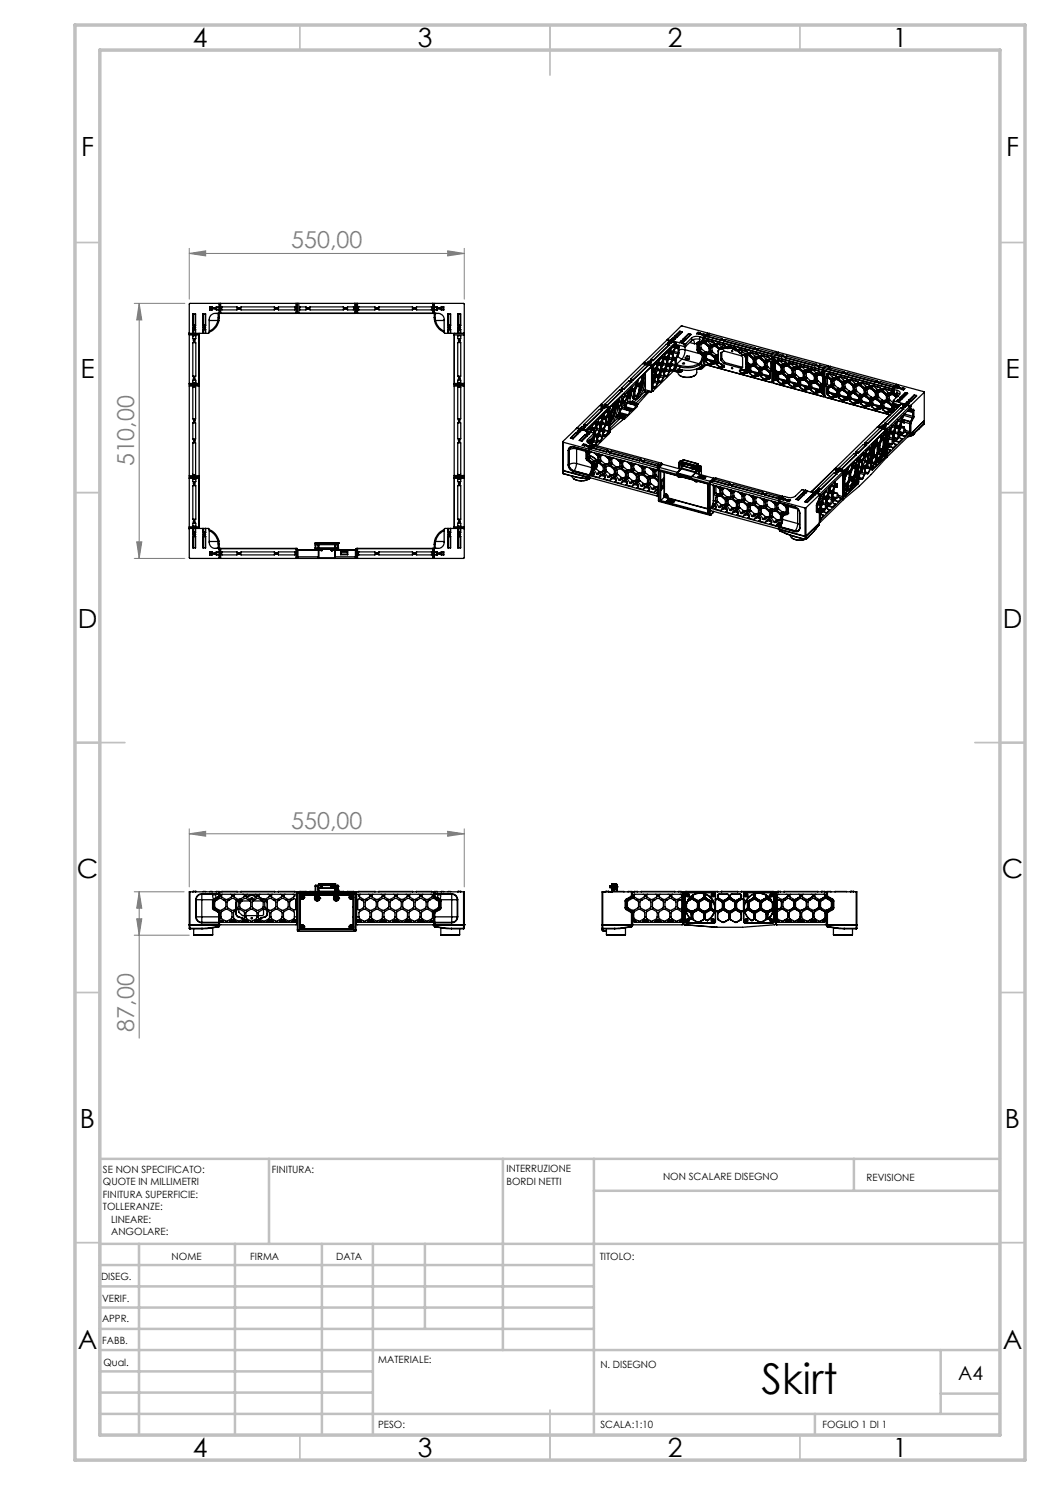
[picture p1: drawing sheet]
<svg xmlns="http://www.w3.org/2000/svg" width="210mm" height="297mm" viewBox="0 0 210 297" stroke-linecap="round" stroke-linejoin="round" font-family="sans-serif">
<defs><g id="words">
<text font-size="8.5" x="152.3" y="278.7">Skirt</text>
<g font-size="5.3">
<text x="38.5" y="9.5">4</text>
<text x="83.5" y="9.5">3</text>
<text x="133.6" y="9.5">2</text>
<text x="178.6" y="9.5">1</text>
<text x="16.2" y="31.2">F</text>
<text x="201.2" y="31.2">F</text>
<text x="16.1" y="75.5">E</text>
<text x="201.1" y="75.5">E</text>
<text x="15.5" y="125.5">D</text>
<text x="200.5" y="125.5">D</text>
<text x="15.4" y="175.5">C</text>
<text x="200.4" y="175.5">C</text>
<text x="16" y="225.5">B</text>
<text x="201" y="225.5">B</text>
<text x="15.5" y="269.7">A</text>
<text x="200.5" y="269.7">A</text>
<text x="38.5" y="291.5">4</text>
<text x="83.5" y="291.5">3</text>
<text x="133.6" y="291.5">2</text>
<text x="178.6" y="291.5">1</text>
</g>
<g font-size="4.7" fill="#808080">
<text x="58.2" y="49.7">550,00</text>
<text x="26.8" y="93.3" transform="rotate(-90 26.8 93.3)">510,00</text>
<text x="58.2" y="165.7">550,00</text>
<text x="26.8" y="206.3" transform="rotate(-90 26.8 206.3)">87,00</text>
</g>
<text font-size="3.9" x="191.6" y="276">A4</text>
<g font-size="2">
<text x="20.6" y="234.6">SE NON SPECIFICATO:</text>
<text x="20.6" y="237.1">QUOTE IN MILLIMETRI</text>
<text x="20.6" y="239.6">FINITURA SUPERFICIE:</text>
<text x="54.4" y="234.6">FINITURA:</text>
<text x="101.3" y="234.5">INTERRUZIONE</text>
<text x="101.3" y="237">BORDI NETTI</text>
<text x="132.6" y="236">NON SCALARE DISEGNO</text>
<text x="173.3" y="236.2">REVISIONE</text>
<text x="20.6" y="242.1">TOLLERANZE:</text>
<text x="22.2" y="244.6">LINEARE:</text>
<text x="22.2" y="247.1">ANGOLARE:</text>
<text x="34.3" y="252">NOME</text>
<text x="50" y="251.9">FIRMA</text>
<text x="67.2" y="251.9">DATA</text>
<text x="120" y="251.9">TITOLO:</text>
<text x="20.2" y="256.1">DISEG.</text>
<text x="20.4" y="260.3">VERIF.</text>
<text x="20.4" y="264.4">APPR.</text>
<text x="20.5" y="268.8">FABB.</text>
<text x="20.7" y="273.1">Qual.</text>
<text x="75.7" y="272.5">MATERIALE:</text>
<text x="120.1" y="273.6">N. DISEGNO</text>
<text x="75.6" y="285.5">PESO:</text>
<text x="120.1" y="285.6">SCALA:1:10</text>
<text x="164.5" y="285.6">FOGLIO 1 DI 1</text>
</g>
</g></defs>
<g fill="none" stroke="#808080" stroke-width=".2">
<path d="M37.9 50.7l3.2-.5v1zM37.9 49.7v10.1M37.9 50.7h55M89.5 50.2l3.4 .5-3.4 .5zM92.9 49.7v10.1M26.8 60.7h10.2M27.8 60.7l.6 3.3h-1.1zM27.8 60.7v51M26.8 111.7h10.2M27.3 108.4h1.1l-.6 3.3zM26.8 178.4h10M27.8 178.4l.6 3.2h-1.1z"/>
<path d="M27.8 178.4v29.2M37.9 166.8l3.2-.5v.9zM37.9 165.8v11.6M37.9 166.8h55M89.5 166.3l3.4 .5-3.4 .4zM92.9 165.8v11.6M26.8 187h11.1M27.3 183.8h1.1l-.6 3.2z"/>
</g>
<g fill="none" stroke="#c0c0c0" stroke-width=".35">
<path d="M60 5v5M110 5v10M160 5v5M15 48.5h5M200 48.5h5M15 98.5h5M200 98.5h5M15 148.5h10M195 148.5h10M15 198.5h5M200 198.5h5M15 248.5h5"/>
<path d="M200 248.5h5M60 287v5M110 282v10M160 287v5"/>
</g>
<g fill="none" stroke="#c0c0c0" stroke-width=".5">
<path d="M53.8 231.8v17M100.6 231.8v38.2M118.8 231.8v55.2M118.8 238.2h81.2M170.8 231.8v6.4M200 231.8h-180v55.2M20 248.8h180M20 257.3h98.8M20 253h98.8M27.8 248.8v38.2M47 248.8v38.2M64.4 248.8v38.2"/>
<path d="M74.6 248.8v38.2M85 248.8v17M20 265.8h98.8M20 261.5h98.8M20 278.5h54.6M20 274.3h54.6M20 270h180M188.1 270v12.8M188.1 278.7h11.9M20 282.8h180M163 282.8v4.2"/>
</g>
<path d="M15 5h190v287h-190zM20 10h180v277h-180z" fill="none" stroke="#c0c0c0" stroke-width=".7"/>
<g fill="#808080">
<path d="M37.9 166.8l3.2-.5v.9zM89.5 166.3l3.4 .5-3.4 .4z"/>
<path d="M27.8 178.4l.6 3.2h-1.1zM27.3 183.8h1.1l-.6 3.2zM27.8 60.7l.6 3.3h-1.1zM27.3 108.4h1.1l-.6 3.3z"/>
<path d="M37.9 50.7l3.2-.5v1zM89.5 50.2l3.4 .5-3.4 .5z"/>
</g>
<g fill="none" stroke="#000" stroke-width=".25">
<path d="M37.9 66.8v.2M37.9 76.7l.1 .2M37.9 77.2v-.2h1.9v.2M37.9 66.6l.1 .1M37.9 67v9.7M37.9 77.2v17.9M37.9 67h1.9M37.9 76.7h1.9M37.9 77.2h1.9M38 66.7l-.1 .1M38 66.7h.1M38 66.7h1.8"/>
<path d="M38.6 67.2h.6l-.1 .6h-.5zM38.6 68.5l.6 .1-.1 6.7h-.5zM38.6 76h.5l.1 .5h-.6zM38.6 77.5h.5v6.3h-.5zM38.6 65l.1 .1M38.6 65v-2.2h.5v2.2M38.6 65.9v.8M38.6 65.5h.5M38.6 65h.1M38.6 65.9h.1M38.6 65h.5M38.6 65.9h.5"/>
<path d="M38.6 65.5a.21 .21 0 0 1 .3-.2 .21 .21 0 0 1 .2 .2M38.6 62.8v2.2M38.6 65.6h.5M38.7 65.1h.3M38.7 65.9h-.1M38.7 65.9h.3M38.8 68h.1M38.8 68.3h.1M38.8 75.5h.1M38.8 75.8h.1M39 65.9h.1M39.1 62.8v2.2"/>
<path d="M39.1 65.9v.8M39.1 65h.1M39.1 65.9h.1M39.1 65l-.1 .1M39.8 66.7v10.2v-.2M39.8 66.7h.1M39.8 66.7v.1M39.8 66.8v.2M39.8 67v9.7M39.8 77.2v17.9M40.6 65l.1 .1M40.6 65v-2.2h.5v2.2"/>
<path d="M40.6 65.9v.8M40.6 65h.1M40.6 65.9h.1M40.6 65h.5M40.6 65.9h.5M40.6 62.8v2.2M40.7 65.1h.3M40.7 65.9h.3M40.7 65.9h-.1M41 65.3l-.4 .1M41 65.9h.1M41.1 62.8v2.2"/>
<path d="M41.1 65.9v.8M41.1 65h.1M41.1 65.9h.1M41.1 65l-.1 .1M41.8 64.1h1.8M41.9 62h.5M41.9 61.4h.5M41.9 61.4v.6M41.9 61.4l.1 .1M42 61.5v.4M42 61.5h.4M42 61.9h.4"/>
<path d="M42 61.9l-.1 .1M42.4 61.5v.4M42.4 61.4l.1 .1M42.4 61.4v.1M42.4 61.9v.1M42.4 61.5h.1M42.5 61.5v.4M42.5 61.9l-.1 .1M42.5 61.9h-.1M43.2 61.5v.4M43.2 61.9l.1 .1M43.2 61.9h.1"/>
<path d="M43.3 62.7h.3M43.3 61.4l-.1 .1M43.3 61.5v.4M43.3 61.4v.1M43.3 61.9v.1M43.3 62h.6M43.3 61.4h.6M43.3 61.5h.6M43.3 61.9h.6M43.3 61.5h-.1M43.6 64.1h.2M43.6 64.1a3 3 0 0 1-1.8 2.1"/>
<path d="M43.6 62.7h.1M43.6 62.7l.3-.2-.1-1.8h-5.8l-.1 .1v6M43.6 62.7v.9M43.6 63.6v.5M43.7 62.7h-.1M43.7 62.6l.1 .1M43.8 62.6h.1M43.8 62.7h.2M43.8 62.7h-.8a1.19 1.19 0 0 0-1.2 1.2v2.7l-.1 .1h-3.7M43.8 64.1a3.2 3.2 0 0 1-2 2.4M43.9 62.7v.8M43.9 63.5l-.3 .1"/>
<path d="M43.9 63.5l-.1 .6M43.9 62.6h15.5M43.9 61.8v.1M43.9 62.6l.1 .1M44 62.7h.1M44.1 60.7h-.2v1.9M44.1 60.7h15.1M44.1 62.7h15.1M44.1 60.7v2M44.4 61.4h3v.5l-3 .1zM47.7 61.6v.2M47.9 61.6v.2"/>
<path d="M48.2 61.4h6.7l.1 .5-6.8 .1zM55.1 61.6v.2M55.5 61.6v.2M55.7 61.4h3.2l.1 .5-3.3 .1zM59.2 60.7h.2v1.9M59.2 60.7v2M59.4 62.6l-.2 .1M59.5 62.6h11.7M59.5 62.6l.3 .1M59.8 60.7h-.3v1.9M59.8 60.7h11.1M59.8 60.7v2"/>
<path d="M59.8 62.7h11.1M59.9 61.5l1.3-.1v.5l-1.2 .1zM61.5 61.6v.2M61.7 61.6v.2M62 61.4h6.7l.1 .5-6.8 .1zM68.9 61.6v.2M69.3 61.6v.2M69.4 61.5l1.3-.1v.5l-1.2 .1zM70.9 60.7h.3v1.9M70.9 60.7v2M71.2 62.6l-.3 .1M71.2 62.6h15.6"/>
<path d="M71.2 62.6l.3 .1M71.5 60.7h-.3v1.9M71.5 60.7h15M71.5 62.7h15M71.5 60.7v2M71.7 61.5l3.3-.1v.5l-3.3 .1zM75.2 61.6v.2M75.5 61.6v.2M75.8 61.4h6.7v.5l-6.7 .1zM82.7 61.6v.2M83 61.6v.2M83.3 61.4h3l.1 .5-3.1 .1z"/>
<path d="M86.5 60.7h.3v1.9M86.5 62.7h.2M86.5 60.7v2M86.7 62.7h.2M86.8 62.6l.1 .1M86.8 62.6l-.1 .1M86.9 61.9h.1M86.9 63.5l.1 .1M86.9 62.7v.8M86.9 63.5v.6M86.9 62h.5M86.9 61.4h.5"/>
<path d="M86.9 61.5h.5M86.9 61.9h.5M86.9 62.7h.7a1.19 1.19 0 0 1 1.2 1.2l.1 2.7 3.8 .1M86.9 64.1a3.3 3.3 0 0 0 1.9 2.4M87 62.7h.1M87 62.7l-.1-.2v-1.8h5.8l.2 .1v5.8M87 63.6l.1 .5M87 62.7v.9M87.1 62.7h.1M87.1 62.7h.3M87.1 62.7h-.1M87.1 64.1h-.2"/>
<path d="M87.1 64.1a3 3 0 0 0 1.7 2.1M87.1 64.1h1.7M87.4 61.5v.4M87.4 61.4l.1 .1M87.4 61.4v.1M87.4 61.9v.1M87.4 61.5h.1M87.5 61.5v.4M87.5 61.9l-.1 .1M87.5 61.9h-.1M88.2 61.5v.4M88.2 61.9l.1 .1"/>
<path d="M88.2 61.9h.1M88.3 61.4l-.1 .1M88.3 61.5v.4M88.3 61.4v.1M88.3 61.9v.1M88.3 62h.5M88.3 61.4h.5M88.3 61.5h-.1M88.3 61.5h.4M88.3 61.9h.4M88.7 61.5v.4M88.7 61.9l.1 .1"/>
<path d="M88.8 61.4l-.1 .1M88.8 61.4v.6M89.6 65l.1 .1M89.6 65v-2.2h.5v2.2M89.6 65h.1M89.6 65.9v.8M89.6 65.9h.1M89.6 65h.5M89.6 65.9h.5M89.6 62.8v2.2M89.7 65.1h.3M89.7 65.9h.3"/>
<path d="M89.7 65.9h-.1M89.7 65.3l.3 .1M90 65.9h.1M90.1 65h.1M90.1 62.8v2.2M90.1 65.9v.8M90.1 65l-.1 .1M90.1 65.9h.1M90.8 66.8v.2M90.8 66.7v.1M90.8 77.2v-.2h2.1v.2M90.8 67h2.1"/>
<path d="M90.8 76.7h2.1M90.8 67v9.7M90.8 77.2v17.9M90.8 77.2h2.1M90.9 66.7v10.2l-.1-.2M90.9 66.7h.1M90.9 66.7l-.1 .1M90.9 66.7h1.8M91.5 67.2h.6v.6l-.6-.1zM91.5 68.5h.6v6.8l-.6-.1zM91.5 76h.6v.5h-.5zM91.5 77.5h.6v6.3h-.6z"/>
<path d="M91.5 65l.2 .1M91.5 65v-2.2h.6v2.2M91.5 65.9v.8M91.5 65h.1M91.5 65.9h.1M91.6 65h.4M91.6 65.9h.4M91.6 62.8v2.2M91.6 65.9v.8M91.6 65l.1 .1M91.6 65.6h.5M91.7 65.1h.3"/>
<path d="M91.7 65.9h-.2M91.7 65.9h.3M91.7 65.9h-.1M91.8 68h.1M91.8 75.5h.1M91.8 75.8h.1M91.8 68.3h.1M92 65.9h.1M92 65h.1M92 62.8v2.2M92 65.9v.8M92 65v.1"/>
<path d="M92.1 65.5a.23 .23 0 0 0-.3-.2 .23 .23 0 0 0-.2 .2h.5M92.1 65l-.1 .1M92.1 65.9v.8M92.7 66.7l.2 .1M92.7 66.7h.1M92.9 66.8v.2M92.9 76.7l-.2 .2M92.9 66.6v.2M92.9 66.6l-.2 .1M92.9 67v9.7M92.9 77.2v17.9M123.6 79.9l.1 1.6"/>
<path d="M123.8 79.8v.3M123.8 79.7v.4M124.1 79.4l.1 .1M124.2 79.3h.1M124.2 79.3v.2M124.2 79.5v.8M124.3 77.6l.1 .1M124.4 77.7l.3 .1M124.4 77.7h.3M124.4 77.7h.1M124.4 78.1l-2.9 2.9M124.5 79v1.3"/>
<path d="M124.7 77.8h.1M124.7 77.7h.1M124.7 78.9h.2M124.7 77.7v.1M124.7 78.8l.1 .1M124.7 78.8l-2.6 2.7-.1 4.9M124.8 77.7v.1M124.8 78.9h.1M124.8 79.3l-.3 .8M124.9 79.3l-.4 .8M124.9 79.3l.5 .1M124.9 79.3h-.1"/>
<path d="M124.9 79l-.1 .3M124.9 79h.1M124.9 78.9v.1M125 79l-.1 .3M125 79l.4 .2M125 78.9v.1M125.4 79.4l-.4 .8M125.4 79.2v.2M125.4 78.4v.8M125.5 79.5h.1M125.5 79.5v.8M125.5 79.5l.5 .2"/>
<path d="M125.6 78.3l.1 .9M125.6 79.1l.4 .1M125.6 78.9v.2l.1-.2M125.6 78.9h.1M125.6 79.2h.1M125.7 79.2h.3M125.7 78.9l.5 .2M125.7 78.1v.7M125.7 78.8l-.1 .1M125.7 78.8v.1M125.9 78.8l.3 .1M125.9 77.9v.9h-.2"/>
<path d="M126 79.7v-.2h-.5l-.5 1v.5M126 79.7v.7M126.1 76.1l.3 .1h-.3zM126.2 75.8v.1M126.2 79.1l-.2 .1M126.2 75.9l.3 .1M126.2 75.8l.3 .1M126.2 75.8l2.9-2.9 .5 .1-3 2.9M126.2 77.6v1.3M126.2 78.9v.2M126.3 78.4l.1-.2 .4 .1 .1 .1M126.3 76.4h.1"/>
<path d="M126.3 76.3l-.5-.1-1.5 1.4M126.3 76.3v.1M126.3 76.4l-1.5 1.4M126.3 77.9h.1M126.3 76.3l-1.5 1.4M126.3 77.9v.2M126.4 77.4v.5l.5 .1M126.4 77.9h.3M126.5 76h.1M126.5 75.9h.1M126.5 75.9v.1M126.6 79.5l-.1 .2 .1-.2"/>
<path d="M126.6 79.5h.1M126.6 79.5h.2M126.6 75.9v.1M126.7 78.3v.1M126.7 78.3v.9M126.7 79.2l-.1 .3M126.7 77.9l.2 .1M126.7 78.4h.2M126.7 79.2h.2M126.8 79.5l-.2 .2M126.8 77.8v.1M126.8 77.8h.1"/>
<path d="M126.9 79.2l-.1 .3M126.9 77.8l-.2 .1M126.9 78.4v.8M126.9 77.8l.1 .1M127 77.9l-.1 .1M127 79.2h.3M127.1 79.2h.1M127.1 79.2l.4 .1M127.2 77h.1M127.2 77l-.3 .8M127.2 77l.2 .1M127.2 77l-.4 .8"/>
<path d="M127.3 76.8l-.1 .2M127.3 76.7l-.1 .3M127.3 79.2h.1M127.3 76.8h.2M127.3 76.6v.2M127.3 79.2l.2 .1M127.4 77.1l-.4 .8M127.4 79.1l-.1 .1M127.4 79.1h.1M127.5 76.8l-.1 .3M127.5 79.3h.1M127.5 79.1l-.2 .1"/>
<path d="M127.5 79.1h.1M127.5 76.4v.4M127.6 79.1l-.1 .2M127.6 76l.1 .8M127.6 76l-.2 .5-2.5 2.4M127.6 76.8h.3M127.6 76.8h.1M127.7 76.8h.3M127.8 78.3l-.4 .8M127.8 78.3l-.3 .8M127.8 78.3l.2 .1M127.8 78.3h.1"/>
<path d="M127.8 77.2v-.1l.1 .2M127.8 78v.3M127.8 77.2l.1 .1M127.8 78h.1M127.8 77.2v.8M127.9 78l-.1 .3M127.9 77.3h.1M127.9 78l.1 .1M127.9 76.8h.1M127.9 77.3v.7M128 78.4l-.4 .7M128 76.7l-.1 .1"/>
<path d="M128 78.1v.3M128 77.3v-.2h-.5l-.5 1 .1 1.1M128 77.3v.8M128 76.7h.1M128 76.7h.2M128.2 76.7l-.2 .1M128.4 75.9h.1M128.4 75.9l-.4 .8M128.4 75.9h.2M128.4 76.5l-.2 1M128.4 75.6v.3M128.4 75.6l.2 .1"/>
<path d="M128.4 75.1v.5M128.5 76.4l-.3 1.2M128.6 72.7l1.8 .5M128.6 72.7l-8.4 8.2M128.6 75.9l-.4 .8M128.6 76.1l-.1 .9-.3 1v-1zM128.6 75.7v.2M128.6 75v.7M128.7 74.9a5.8 5.8 0 0 1-1.7 4.9h-.3M128.8 77.9h.1l-.1 .3zM128.8 72.5l-.1 .1M128.8 72.5l1.8 .4"/>
<path d="M128.9 74.7a5.8 5.8 0 0 1-1.6 5.2 .82 .82 0 0 1-1-1v-1.4M128.9 78.3l-2.3 2.3M128.9 78.3l.5 .2M129.1 78l-.2 .3M129.1 74.6v3.4M129.1 78l1.2 .3M129.4 78.5l-2.3 2.2M129.5 78.2l-.1 .3M129.5 78.2l.7 .2M129.5 72.5l.1 .1M129.5 72.5h.1M129.6 73.1v.1"/>
<path d="M129.6 72.5v.1M129.6 72.5l.4 .2M129.6 73.2l-3 2.8M129.6 78.3v.3l-2.1 2.4M130 72.7h.1M130 72.6v.1M130 72.2l.3-.1 .1 .2h-.3zM130.1 72.6h-.1M130.1 72.6v.1M130.1 71.9l.1 .1M130.1 73.6h.2M130.2 72l.3 .1"/>
<path d="M130.2 72h.3M130.2 72h.1M130.2 72.4l-.4-.2-.3 .3M130.2 72.5l-.1 .2M130.2 72.4l-.1 .2M130.2 72.4v.1M130.3 72.4l-.1 .1M130.3 73.6l-.1-.2-2.6 2.6M130.3 78.3h.1M130.3 78.3l-.1 .1M130.3 73.6v4.7M130.4 73.2h.1v4.9"/>
<path d="M130.4 73.2l-8.4 8.1M130.4 78.2h.2M130.4 78.2l.1 .1M130.5 78.1l-.3 .3M130.5 78.1l-.2 .2M130.5 78.1h.1M130.5 73.2v4.9M130.5 73.2v.1M130.5 72.1h.2M130.5 72h.2M130.5 72v.1M130.6 72.9l-.2 .3"/>
<path d="M130.6 72.9v.1M130.6 73l-.1 .2M130.6 77.6h.1M130.6 73.8h.1M130.6 73.8v.1M130.6 73.8h.4M130.6 77.5h.4M130.6 73.7l.4 .1M130.6 73.6l.5 .1M130.6 75.6l.1 .1M130.6 75l.4 .1M130.6 75.3h.3"/>
<path d="M130.6 77.5v.1M130.6 77.3l.5 .1M130.6 76.5l.2 .1M130.6 77.6h.4M130.6 73.9h.4M130.7 72v.1M130.7 74.2l.3 .1M130.7 74.1l-.1 .3v1.4l.2-.1M130.7 74.1h.1M130.7 75.7l-.1 .1M130.7 75.7h.1M130.8 76.5l-.2 .2"/>
<path d="M130.8 76.5l.7 .2M130.9 76.4h-.3M130.9 75.3l-.2 .4M130.9 75.3l.1 .1M131 74.1v.2M131 75.1l-.1 .2M131 76.2l-.2 .3M131 74.1h-.3M131 75.4l-.2 .3M131 73.8v.1M131 74.3v.8M131 75.1h.1"/>
<path d="M131 77.5v.1M131 76.2l.6 .2M131 75.6v.6M131 75.6h.1M131 75.8l-.3 .3M131 75.1v.3M131 74.3h.1M131.1 75.4l.5 .2M131.1 75.4l-.1 .1a2.65 2.65 0 0 0-.4 2.1M131.1 73.7l-.1 .1M131.1 75.4h.1M131.1 77.4l-.1 .1"/>
<path d="M131.1 75.4h.5M131.1 73.7h.1M131.1 77.4h.1M131.1 72.8l.4 .2M131.1 75.1h.1M131.1 75l.5 .1M131.2 77.4l-.2 .2M131.2 73.7l-.2 .2M131.2 75.1h.1M131.2 75.1l.4 .1M131.3 72.6h.3M131.4 72.5l-.7 .7-.1 .7"/>
<path d="M131.4 72.5h.2v.1M131.4 72.5l.2 .1M131.5 73l-.4 .7M131.5 73h.1M131.5 74.1l.6 .1M131.5 74.1l-.4 .7 .6 .2M131.5 76.7l-.4 .7M131.5 76.7h.1M131.6 75.4v.2M131.6 72.6l-.1 .4M131.6 72.6h.1M131.6 73.8l-.1 .3"/>
<path d="M131.6 76.4l-.1 .3M131.6 75.6h.1M131.6 76.7l-.4 .7M131.6 73l-.4 .7M131.6 75.1v.1M131.6 73.8l.6 .1M131.6 73.1v.7M131.6 75.6v.8M131.6 76.3v.4M131.6 72.6v.4M131.6 75.6v.7M131.6 76.3v.1"/>
<path d="M131.6 73l.6 .1M131.7 73h.1M131.7 75l-.1 .1M131.7 73h.4M131.7 75h.1M131.7 72.6l.1 .1M131.8 72.7h.1M131.8 76.4h.1M131.7 72.5v.1M131.7 76.4h.1M131.7 72.7h.1M131.7 72.6l.5 .1"/>
<path d="M131.7 72.4l.6 .2M131.7 75.4h.2M131.7 76.3l.5 .1M131.7 76.1l.6 .2M131.8 72.9l-.6 1v1.2M131.8 75l-.2 .2M131.8 72.9l.3 .1M131.8 72.9l-.1 .1M131.8 72.7h.4M131.8 76.4h.4M131.8 72.7l.4 .1M131.8 76.4l.4 .1"/>
<path d="M132 75.3l-.2 .3M132 75.3l.6 .2M132 75.3h-.3M132.1 73l.1 .1M132.1 74.2l-.4 .8M132.1 74.2v.1M132.1 74.3l-.3 .7M132.1 73h.1M132.2 74.4v.7M132.2 75.1l-.2 .2M132.2 73.9l-.1 .3M132.2 74.4l-.1 .1"/>
<path d="M132.2 73.9h.1M132.2 73.1h.1M132.2 72.7v.1M132.2 73.1v.8M132.2 76.4v.1M132.2 75.1l.5 .1M132.2 74.7l-.3 .2M132.2 73.9l-.1 .4M132.2 74.3l.5 .1M132.3 72.6l-.1 .1M132.3 74.3h.1M132.3 76.3l-.1 .1"/>
<path d="M132.3 72.6h.1M132.3 74.3h.3M132.3 76.3h.1M132.3 71.7l.3 .1M132.3 73.8l.1 .2M132.3 73.9h.1M132.3 73.7l.6 .1M132.3 73.9l.4 .1M132.3 72.6l-.1 .2M132.3 74.2l-.6 1 .1 1.2M132.3 76.3l-.1 .2M132.3 74.2h.4"/>
<path d="M132.3 73.9l.1 .1M132.3 74.2v.1M132.4 74h.4M132.5 71.4l.2 .1M132.6 71.3l.2 .2M132.6 71.3l-.8 .8-.1 .4M132.6 71.4l.1 .1M132.6 74.3l.1 .1M132.6 71.8l-.3 .8M132.6 71.8h.1M132.6 72.9l.6 .2M132.6 72.9l-.3 .8"/>
<path d="M132.6 75.5l-.3 .8M132.6 75.5l.1 .1M132.7 74.2l.1 .2M132.7 71.5l-.1 .3M132.7 71.5h.1M132.7 72.6l-.1 .3M132.7 75.2l-.1 .3M132.7 72v.6M132.7 74.4v.8M132.7 74.2l-.1 .1M132.7 71.8l-.4 .8M132.7 75.6l-.4 .7"/>
<path d="M132.7 74h.1M132.7 74.4h.1M132.7 72.6l.6 .2M132.7 75.2h.1M132.8 71.5l-.1 .3M132.8 75.2l-.1 .4M132.8 71.5h.1M132.8 74.4v.8M132.8 71.5h-.1M132.8 71.9l.5 .1M132.8 71.8h.1M132.9 73.8l-.2 .2"/>
<path d="M132.9 71.8l.3 .1M132.9 73.8v.1M132.9 71.4h.1M132.9 71.4l.1 .2M132.9 74.2h.3M132.9 71.5h.1M132.9 75.2h.1M132.9 74.2l.2 .1M132.9 71.4l.4 .2M132.9 71.3l.6 .1M132.9 75.1l.4 .2M132.9 75l.6 .1"/>
<path d="M132.9 71.8l-.6 1v1M132.9 73.9l-.1 .1M132.9 71.8h.4M132.9 71.5l.1 .1M132.9 71.8h.1M132.9 71.5l.4 .1M132.9 75.2l.1 .1M132.9 75.2l.4 .1M133 75.3h.3M133 71.6h.3M133.2 74.2l-.2 .3M133.2 74.2l.6 .2"/>
<path d="M133.2 71.9l.1 .1M133.2 73.1l-.3 .7M133.2 73.1h.1M133.2 73.4h.1M133.3 71.8l.1 .2M133.3 73.1l-.4 .8M133.3 71.8l-.1 .1M133.3 73.3v.6M133.3 73.9l-.1 .3M133.3 72.8l-.1 .3M133.3 71.6h.1M133.3 72h.1"/>
<path d="M133.3 72v.8M133.3 75.3h.1M133.3 73.9l.6 .2M133.3 73.5l-.2 .3M133.3 68l1.8 .5M133.3 68l-4.5 4.5M133.4 72.8l-.1 .3M133.4 72v.8M133.4 72.8h-.1M133.4 73.2l.5 .1M133.4 73.1h.1M133.4 70.6l.4 .1"/>
<path d="M133.5 71.4l-.2 .2M133.5 75.1l-.2 .2M133.5 73.1h.3M133.5 71.4v.1M133.5 75.1v.1M133.5 71.5l-.2 .1M133.5 73.1l-.6 1.1 .1 1.1M133.5 75.2l-.2 .1M133.5 72.8h.1M133.5 73.1h.4M133.5 73.1h.1M133.5 71.6v1.3"/>
<path d="M133.5 68.8h.4zM133.5 72.8h.4M133.5 67.9v.1M133.5 72.8v.1M133.5 72.9h.4M133.5 71.6h.4M133.6 68.5l.1 .1M133.7 70.3l.2 .1M133.7 68.6l.3 .1M133.7 68.5l.3-.3 .4 .2-.2 .2M133.7 68.5l.3 .1M133.7 68.5v.1"/>
<path d="M133.7 70.3h.2M133.7 71.2l.2 .1M133.7 71.2h.2M133.8 70.2h.1v.1M133.8 70.2l-.8 .8-.1 .4M133.8 69.1h.1M133.8 69l-.5-.2-3.2 3.1 .1 .1M133.8 70.2l.1 .1M133.8 69v.1M133.8 69.1l-3.1 3M133.8 69l-3.1 3M133.8 73.1l.1 .2"/>
<path d="M133.8 70.7l-.3 .7M133.8 70.7h.1M133.8 71.8l.6 .2M133.8 71.8l-.3 .7 .5 .2M133.8 74.4l-.3 .7M133.8 74.4h.1M133.9 73.1v.2M133.9 70.4l-.1 .3M133.9 71.5l-.1 .3M133.9 74.1l-.1 .3M133.9 74.1h.1M133.9 70.7l-.4 .8"/>
<path d="M133.9 74.4l-.4 .8M133.9 70.3h.1M133.9 70.4h.1M133.9 70.3v.1M133.9 70.8v.7M133.9 73.3v.8M133.9 72.8v.1M133.9 73.1h-.1M133.9 71.5l.6 .1M133.9 70.4v.3M133.9 74.1v.3M133.9 73.3h.1"/>
<path d="M133.9 70.7l.6 .2M134 68.7h.2M134 68.6h.2M134 72.7l-.1 .1M134 68.6v.1M134 72.7h.1M134.1 70.3h.1M134.1 70.3v.1M134.1 70.4h.1M134.1 74.1h.1M134.1 70.3l.4 .1M134.1 70.1l.5 .2"/>
<path d="M134.1 74l.4 .1M134.1 73.8l.5 .2M134.1 73.3h.1M134.1 72.7l-.2 .2M134.1 70.7l-.6 .9M134.1 74.1h.4M134.1 70.7h.3M134.1 70.7h-.1h.4M134.1 70.4h.4M134.1 74.1v.1M134.1 70.4l.4 .1M134.1 74.2h.4"/>
<path d="M134.2 73.3l-.1 .1M134.2 68.6v.1M134.2 68l.3 .1M134.3 73.1l-.2 .3M134.3 73.1l.7 .1M134.4 70.7l.1 .2M134.4 68.4l-.2 .3M134.4 72l-.4 .7M134.4 72h.1M134.4 72l-.3 .7M134.4 70.7h.1M134.5 71.6l-.1 .4"/>
<path d="M134.5 67.7h.1M134.5 70.4v.1M134.5 74.1v.1M134.5 70.9h.1M134.5 71.6h.1M134.5 70.9v.7M134.5 68.1l.1 .1M134.5 72l.5 .1M134.6 72h.1M134.6 69.4l.4 .1M134.6 70.3l-.1 .1M134.6 74l-.1 .1"/>
<path d="M134.6 72h.4M134.6 70.3h.1M134.6 74h.1M134.6 68.2l1.3 .3M134.6 71.6l.4 .1M134.6 71.4l.6 .2M134.7 70.3l-.2 .2M134.7 71.9l-.6 1.1v1.2M134.7 74l-.2 .2M134.7 71.6v.1M134.7 67.6v-.1a.25 .25 0 0 1 .3-.1 .25 .25 0 0 1 .1 .3h-.2zM134.7 71.9l-.1 .1"/>
<path d="M134.7 71.9l.3 .1M134.7 71.7h.1M134.7 70.6l.9 .2M134.7 74.2l.9 .3M134.7 71.7v.1M134.7 71.7h.3M134.7 71.8h.4M134.7 74.2l.9 .2M134.8 70.3l.8 .2M134.9 67.8l-.4-.1-.4 .4-.6-.2M134.9 67.8h.1M134.9 67.8l-.4 .3"/>
<path d="M134.9 74l.7 .2M134.9 69.1l.2-.1v.2M134.9 69.1l-.7 .7-.1 .5M134.9 69.1l.1 .1M134.9 67.4l.4 .1M134.9 67.3l.4 .1M134.9 74l.7 .2h.4l.2-.2M134.9 67.3v.1M135 72v.1M135 67.8h.1M135 69.5l-.4 .8M135 69.5v.1"/>
<path d="M135 73.2l-.4 .8M135 73.2v.1M135 67.9l-.4 .3M135 72l.1 .1M135 73l-.5-.2-.2 .3M135 69.2v.3M135 73v.2M135 69.6l-.3 .7M135 73.3l-.3 .7M135 69.2h.1M135 72.1v.9M135 71.7l.1 .1"/>
<path d="M135 72h.1M135 72.1h.1M135 69.2h-.1h.1M135.1 68.5l.1 .1M135.1 68.5l-4.5 4.4M135.1 68.5v.1M135.1 69.2l-.1 .4M135.1 69.2h.1M135.1 68.6h.1l.1 .7M135.1 72.9l-.1 .4M135.1 68.6l-4.5 4.4M135.1 72.1v.8"/>
<path d="M135.1 69.2h-.1M135.1 72.9l-.1 .1M135.1 69.6l.5 .1M135.1 69.5h.1M135.2 71.6l-.2 .1M135.2 69.5l.4 .1M135.2 71.6h.1M135.2 69.2h.1M135.2 69.2l.5 .1M135.2 68.9l1.6 .4M135.2 73.2l.8 .2M135.2 72.9h.1"/>
<path d="M135.3 69.5l-.7 1.2 .1 1.1M135.3 71.6l-.2 .2M135.3 67.5h.1M135.3 69.2h.1M135.3 72.9l-.1 .1M135.3 69.5h.3M135.3 69.2v.1M135.3 69.5h-.1M135.3 69.2l.4 .1M135.3 72.9l.8 .2M135.3 69.3l.4 .1M135.3 67.4v.1"/>
<path d="M135.3 67.4l.1 .1M135.5 71.2l.9 .6M135.6 69.6v.1M135.6 70.8l-.4 .8M135.6 70.8h.1M135.6 69.5l.1 .2M135.6 74.4v.1M135.6 70.8l-.3 .8M135.6 69.5v.1M135.6 70.5v.3M135.6 69.7v.8M135.6 70.5h.1"/>
<path d="M135.6 74.2h.1M135.7 70.5l-.1 .3M135.7 69.3v.1M135.7 69.7v.8M135.7 69.7h-.1M135.7 69.4l.1 1.3-.6 1.2v1.8l-4.6 4.5-.1-.1M135.7 69.4h.1M135.8 70h1.2M135.9 75.1a2.99 2.99 0 0 0 3.1 0M136 68.5h-.1M136 68.5l.3 .1M136 73.4v.5"/>
<path d="M136 73.9l-.4-.1v.6M136 66.2l-1.1 1.2M136 66.2l-1.1 1.1M136 66.2l.4 .2M136.1 73.1l-.1 .3M136.1 74.4l-.5 .1M136.1 74.4h-.5M136.1 74.4h.1M136.1 73.9v.5M136.2 68.2h.1M136.2 68.2l-.3 .3M136.3 74l-.4 .2h-.3"/>
<path d="M136.3 68.2l.4 .1M136.3 68.2h-.1M136.3 74.3l-.2 .1M136.3 68.2l-.3 .3M136.3 68.6l.1 .1M136.3 74.2v.1M136.3 74v.2M136.3 74.2l-.2 .2M136.4 74.2l-.1 .1M136.4 74.2h-.1M136.4 74v.2M136.4 66.4l-1 1.1"/>
<path d="M136.4 68.7l.4 .1M136.4 71.8l3.4 .9M136.4 71.8l-1.1 1.1M136.4 66.4l-1.1 1M136.4 68h.1a.25 .25 0 0 1 .3-.1 .25 .25 0 0 1 .1 .3h-.3zM136.5 72.7h.4l-.1 .1zM136.6 67.8l.1 .1M136.7 67.9h.3M136.7 67.8l.4 .1M136.7 67.8v.1M136.7 68.3h.1M136.7 68.3l-.4 .3"/>
<path d="M136.7 67.8h-.1M136.8 68.3l-.4 .4M136.8 68.8v.5M137 67.9h.2M137 70l-.2 1.1-.4 .7M137 69.3v.7M137 70l3.2 .8M137.1 67.9h.1M137.1 67.9h-.1M137.1 68.8h-.3M137.1 69.3h-.3M137.1 68.8v.5"/>
<path d="M137.4 71.2l-.3 .3v.4l.4 .1 .4-.2M137.4 71.2l.5 .1M137.4 71.8l.3 .1M137.4 71.8l-.3 .1M137.4 71.2v.6M137.6 71.9h-.3M137.8 66.7l.3 .1M137.8 66.7l-1.2 1.1M137.8 66.7l-1.1 1.1M137.9 71.3v.5M137.9 68.5l1 .3M138.1 66.8l-.9 1.1"/>
<path d="M138.1 66.8l-1 1.1M138.3 68.1l-1.2 1.2M138.3 68.1a.38 .38 0 0 1 .5 0 .38 .38 0 0 1 .1 .5v.2M138.3 67.6v.5M138.3 67.6l-1.2 1.2M139.3 66.7l.4 .1M139.3 73.8v.7a1.58 1.58 0 0 1-1.9 1 1.59 1.59 0 0 1-1.8-1.1M139.4 69.9h.2l.2 .3M139.4 68.6l-.5 .2M139.4 68.6v.2M139.4 69.9l.2 .5M139.4 68.6h.3"/>
<path d="M139.4 68.8v1.1M139.4 66.7h.4M139.4 66.7h-.1M139.5 73.7l.1 .1M139.5 73.7h.1M139.6 73.7v.1M139.6 73.7h.1M139.6 73.7l.3 .1M139.6 68.4l-.2 .2M139.6 68.4l.1 .1M139.6 73.8h.4M139.6 66.5l-.3 .2"/>
<path d="M139.6 70.4l.6 .4M139.7 68.6v.1M139.7 68.7l-.3 .1M139.7 68.7h.1M139.7 68.5h.1M139.7 68.6h.1M139.8 68.6l-.2 .1v1.3l.2 .2M139.8 68.7l-.2 .2M139.8 70.2h.1M139.8 72.7a5.2 5.2 0 0 1-3.7 .4M139.8 72.7l.1 .3M139.8 70.2l-.2 .2"/>
<path d="M139.8 68.6v.1M139.8 70.2l.8 .7M139.8 66.7v.1M139.8 66.7l-.1 .1M139.8 69.8l.2 .4M139.8 68.4l.1 .1M139.8 69.1v.7M139.8 69.8h.1M139.8 68.4h-.2M139.8 68.5h.1M139.8 66.8h-.1M139.8 68.5l-.1 .2"/>
<path d="M139.9 69.8l.1 .3M139.9 68.5l-.2 .2M139.9 69v.8M139.9 69l-.1 .1M139.9 73.5h.1M139.9 68.5l-.1 .1M139.9 68.5h-.2M139.9 67.3a1.85 1.85 0 0 0-1.6 .3M139.9 66.6l.1 .1M139.9 67.9l-.8-.1-.8 .3M139.9 67.9l-.1 .5M139.9 73a5.4 5.4 0 0 1-3.9 .4"/>
<path d="M139.9 66.6l-.1 .1M139.9 73.8h.1M139.9 67.3v.6M139.9 73.5v.3M139.9 66.6l-.3-.1-.2 .2M139.9 67.3l.6 .2M140 68.8l-.2 .3M140 70.2l.7 .5M140 68.8v.1M140 68.9l-.1 .1M140 70.1l.7 .6 .3 .1M140 66.7l-.2 .1"/>
<path d="M140 70.1v.1M140.1 72.4l-.3 .3M140.1 72.4l.2 .2M140.1 68.8l-.2 .2M140.2 70.8l.2 .2M140.2 69.5l.1 .3M140.2 69.5l-.3 .3M140.2 68.8v.7M140.3 73.2a5.1 5.1 0 0 1-4.3 .7M140.3 72.6l-.4 .4M140.3 70.6l-.1 .2M140.3 72.6v.6"/>
<path d="M140.3 73.2l.2-.2v.6M140.3 69.8l-.3 .3M140.3 69.8l.7 .6M140.4 73.7l-.4 .1M140.4 71l.1 .1M140.4 68.2l.2 .1M140.4 68.2l-.6 .2M140.4 73.4h.1M140.5 68.1l-.1 .1M140.5 71.1l-.4 1.3M140.5 73.4l-.6 .1M140.5 73.6l-.6 .2"/>
<path d="M140.5 68.1h.2M140.5 71.1h.2M140.5 73.6l-.1 .1M140.5 73.6l.7-.6-.8 .7M140.5 67.1l.5 .1M140.5 67.5v.6M140.5 67v.1M140.5 67l.5 .1M140.6 70.9l.2 .3M140.6 70.9h.1M140.6 70.9l.1 .2M140.6 70.9l-.2 .1"/>
<path d="M140.6 68.3l-.7 .2M140.6 68.5l-.8 .2M140.6 68.4v.1M140.6 68.4l-.8 .2M140.7 66.8l-.1 .1M140.7 68.2l-.1 .1M140.7 70.7l.3 .1M140.7 68.6l.3 .1M140.7 68.6l-.7 .2M140.7 68.6h.1M140.7 68.2l-.1 .2M140.7 72.6l.2 .3"/>
<path d="M140.7 66.8l-.2 .2M140.7 68.2h.1M140.7 71.3l-.4 1.3M140.7 66.8h.1M140.7 68.2l.1 .1M140.7 67.7l.1 .1M140.7 67.7v.5M140.7 71.1v1.5M140.7 68.6l-.7 .3M140.7 71.1l.1 .1M140.7 72.6h.1M140.7 66.8l.5 .1"/>
<path d="M140.7 68.3l-.1 .1M140.8 72.6l.1 .3M140.8 68.3l-.2 .2M140.8 67.4l-.3 .1M140.8 67.4v.2M140.8 67.8v.5M140.8 71.2v1.4M140.9 67.6l-.1 .2M140.9 72l.2 .3M140.9 68.3h.1M140.9 68.3l.2 .3M140.9 72.9h.1"/>
<path d="M140.9 67.6l-.2 .1M140.9 72.9l13.3 3.6M140.9 72h.1M140.9 67.6l13.3 3.7M140.9 67.6h.1M140.9 71.2v.8M140.9 67.6l13.4 3.6M141 72.9l-.6 .5h-.4M141 68.7h.1M141 68.3l.1 .2M141 72l.1 .2M141 68.3h.1"/>
<path d="M141 70.8h.1M141 71.2v.8M141 68.3h-.1M141 68.7l.7 .6M141 71.2h-.1M141 67.2l-.2 .2M141 72.9l-.5 .5M141 70.4h.3M141 70.4l-.3 .3M141 67.1v.1M141.1 71l-.2 .2M141.1 72.3l.7 .6"/>
<path d="M141.1 68.6l.7 .6M141.1 71h.1M141.1 71l-.1 .2M141.1 68.5v.1M141.1 68.5l.8 .6M141.1 72.2l.8 .6M141.1 72.2v.1M141.2 66.9l-.2 .2M141.2 68.1l-.2 .2M141.2 71l-.2 .2M141.3 68.1h-.3l-.1 .2M141.3 68.1h.1"/>
<path d="M141.3 68.1l-.3 .2M141.3 68.1l1.4 .4M141.3 71.7l.2 .2M141.3 71v.7M141.3 70.4l-.3 .4M141.3 71.7l-.3 .3M141.4 71.8l.1 .1M141.4 71.9h.1M141.5 67.2v.1M141.5 71.9l.8 .5M141.5 67.2l.3-.2 2.6 .8M141.5 71.9v.1"/>
<path d="M141.5 71.9h.1M141.5 68.2h.1M141.5 71.9l-.4 .3M141.5 71.9h-.1M141.5 71.9l.1 .1M141.5 68.2l.6 .6M141.5 67.3l2.6 .7M141.5 67.3h.1M141.5 68.2l-.4 .3M141.5 66.7l-5.1-1.5h-.2l-2.7 2.7M141.5 72h.1M141.5 66.7l-.3 .2"/>
<path d="M141.6 72h.3M141.6 66.6v.2M141.6 72h.1M141.7 71.9h.1M141.7 71.9l-.1 .1M141.7 69.3l.2 .3M141.7 69.3h.1M141.7 69.3l.2 .3v.8M141.7 70.6l-.7 .2M141.7 71.9l1.2 .3M141.7 70.6h.1M141.8 70.8l.3 .1"/>
<path d="M141.8 72.9l.3 .1M141.8 69.2l.3 .1M141.8 70.8l-.7 .2M141.8 70.8h.1M141.8 70.4l-.1 .2M141.9 70.4l-.2 .2M141.9 66.7l-1.1 .9M141.9 69.1l.2 .1M141.9 70.8l.2 .1M141.9 72.8l.2 .1M141.9 66.7l-1 .9M141.9 66.7l13.3 3.6"/>
<path d="M141.9 69.1l-.1 .1M141.9 70.3l-.6 .1M141.9 70.8l-.8 .2M141.9 72.8l-.1 .1M141.9 72l-.1 .1M142 70.4l.2 .4M142 69.7v.7M142 70.4h.1M142.1 70.9h.1M142.1 70.4l.1 .3M142.1 70.9l.7 .6M142.1 69.2v.1"/>
<path d="M142.1 69.6v.8M142.1 72.9v.1M142.1 69.6l-.1 .1M142.1 72.1v.1M142.1 68.8l.3 .1M142.1 72.1l.8 .2M142.1 68.8l-.2 .3M142.1 72.1l-.1 .1M142.2 69.5l-.2 .2M142.2 70.8l.7 .5M142.2 69.5h.1M142.2 69.5l-.1 .1"/>
<path d="M142.2 70.7v.1M142.2 70.7l.7 .6M142.3 69.4l-.2 .2M142.3 72.4h.3M142.3 72.4l-.4 .4M142.4 70.1l.1 .3M142.4 68.9l-.3 .3M142.4 70.1l-.3 .3M142.4 69.4v.7M142.5 70.4l-.3 .3M142.5 70.4l.7 .6M142.6 72.4h.3"/>
<path d="M142.6 72.4l-.5 .5M142.7 68.4l.2 .4M142.7 68.4v.1M142.8 71.5l.1 .3M142.8 71.5h.1M142.8 71.5l.1 .2v.9M142.8 72.8l-.7 .2M142.8 69.1l-.7 .2M142.8 69v.1M142.8 72.7v.1M142.8 69l-.7 .2M142.8 72.7l-.7 .2"/>
<path d="M142.9 69.2l.3 .1M142.9 71.3l.3 .1M142.9 69.2l-.7 .3M142.9 69.2h.1M142.9 72.6l-.1 .2M142.9 68.8l-.1 .3M142.9 68.8l-.1 .2M142.9 68.7l-.5 .2M142.9 72.5l-.1 .2M142.9 71.3h.1M142.9 68.9l-.1 .1M142.9 72.6l-.1 .1"/>
<path d="M143.1 72.6l.2 .3M143.1 68.9h.1M143.1 68.9l.2 .3M143.1 71.8v.8M143.1 72.6h.1M143.1 71.8h.1M143.2 68.9l.1 .2M143.2 69.3h.1M143.2 72.6l.1 .2M143.2 68.9h-.1M143.2 69.3l.5 .4M143.2 68.9h.1"/>
<path d="M143.2 71.4h.1M143.2 71.8v.8M143.2 68.9l.2-.2-.2 .2M143.2 71h.3M143.2 71l-.3 .3M143.3 71.6l-.2 .2M143.3 72.9l.7 .6M143.3 69.2l.7 .6M143.3 71.6h.1M143.3 71.6l-.1 .2M143.3 72.8l.8 .7h.2M143.3 69.1l.7 .6"/>
<path d="M143.3 69.1v.1M143.3 72.8v.1M143.4 71.5l.3 .3M143.4 68.7h-.2l-.1 .2M143.4 71.5l-.1 .1M143.4 68.7l1.5 .4M143.4 68.7h.1M143.4 71.5l.1 .1M143.4 71.6l-.2 .2M143.5 68.7l-.3 .2M143.5 71.6l.2 .1M143.5 71.6h-.2"/>
<path d="M143.5 72.3l.2 .2M143.5 71.6v.7M143.5 71l-.3 .4M143.5 72.3l-.3 .3M143.5 72.4h.3M143.6 71.3l-.4 .1M143.6 71.3h.1M143.7 71.2l-.1 .1M143.7 72.1l.1 .4 .2 .2M143.7 70.2h.1M143.7 71.2h.1M143.7 70.2v1"/>
<path d="M143.7 71.7v.4M143.7 71h-.2M143.7 71.7v.1M143.7 72.1h.1M143.7 72.1l.3 .6M143.7 72.5l.6 .3M143.7 71.8v.3M143.7 68.8h.1M143.7 72.5l-.4 .3M143.7 69.7l.1 .3M143.7 68.8l.7 .6M143.7 69.7h.1"/>
<path d="M143.7 69.7l.1 .2M143.7 68.8l-.4 .3M143.8 70l-.1 .2M143.8 69.9l-.1 .3M143.8 69.9v.1M144 73.5l.3 .1M144 69.8h.1M144 72.7l.8 .5M144 72.7h.1M144 69.7h.1M144 69.7l.1 .1M144 69.7v.1"/>
<path d="M144.1 68h.1M144.1 70.7l.7-.5 3.5 1 .2 .3v2l-.3 .2M144.1 72h.1M144.1 69.8h.1M144.1 70.7v1.3M144.2 72l.5 .7M144.2 68h-.1M144.2 67.9l-.1 .1M144.2 67.9v.1M144.3 72.8h.1M144.3 70.5l-.2 .2M144.3 73.5v.1"/>
<path d="M144.4 71.7v.1M144.4 70.4v1.3M144.4 69.4l-.4 .4M144.4 69.4v.1M144.4 71.7l-.3 .3M144.4 67.8l-.2 .2M144.4 67.8l-.2 .1M144.4 67.8h.1M144.4 71.8l-.2 .2M144.4 71.8l.6 .7M144.4 69.5l-.4 .2M144.4 69.5l.5-.1-.4 .3"/>
<path d="M144.4 69.5l-.3 .3M144.5 73l-.5 .5M144.5 69.7v.1M144.5 69.8h-.4M144.5 69.7l-.4 .1M144.7 73.1l-.4 .4M144.7 72.7h.1M144.8 73.2v.2M144.8 73.2h.1M144.8 68.2l.1 .1M144.8 73.4h.1M144.8 72.7l3.4 1"/>
<path d="M144.8 73.4l-.5 .2M144.8 73.4l-.5 .1M144.9 68.2l.2-.3 5.9 1.7M144.9 68.3l5.8 1.5M144.9 68.2l5.8 1.6M144.9 68.2v.1M144.9 73.3l-.1 .1M144.9 69.1l.3 .3M145 72.5h.1M145 72.5l-.3 .2M145 69.7l-.5 .1M145 69.6v.1"/>
<path d="M145 69.6l-.5 .1M145.1 72.5l-.3 .2M145.1 72.5l3.3 .9M145.1 69.3l-.3 .2M145.1 69.5l-.1 .1M145.2 69.4l-.2 .3M145.2 69.4l-.2 .2M145.3 69.5h.1M145.3 69.5v.1M145.3 69.6l.3 .1M145.4 69.5l.2 .2M145.4 69.5h.1"/>
<path d="M145.4 69.5h-.1M145.4 69.5l-.1 .1M145.6 69.7h.1M145.6 69.3l-.2 .2M145.7 69.3h-.2l-.2 .2M145.7 69.3l1.4 .4M145.7 69.3h.1M145.7 69.3l-.3 .2M145.8 69.3l.1 .1M145.9 69.4l-.3 .3M145.9 69.4h.1M146.2 69.7l.4 .1"/>
<path d="M146.2 69.6l.4 .1M146.2 69.7h-.6M146.2 69.6v.1M146.2 69.6l-.6 .1M146.4 69.5l-.2 .1M146.6 69.8l.6 .3M146.6 69.7l.6 .4 .2-.1M146.6 69.7v.1M146.8 69.6l-.2 .1M147.1 69.7l.3 .3M147.4 70h.1M147.4 70v.1"/>
<path d="M147.4 70l-.2 .1M147.4 70.1h-.2M147.4 70.1h.1M147.6 70.1h.1M147.6 70.1l.1 .3M147.6 70.1l.5 .5M147.7 70.4l.3 .3M147.8 69.9l-.2 .2M147.9 69.9h-.3v.2M147.9 69.9h.1M147.9 69.9l-.3 .2M147.9 69.9l1.4 .4"/>
<path d="M148 74.3l.4 .4M148 74v.3M148 74.3l.7 .4M148 74v.1M148 74.3h.1M148 74.1v.2M148 70.7l.6 .3M148.1 70h.1M148.1 70.6l-.1 .1M148.1 70.6l.6 .4M148.1 70.6l.3-.3 .6 .4M148.1 70l.4 .4"/>
<path d="M148.1 70l-.4 .4M148.2 74l-.2 .3M148.4 74.7l.3 .1M148.4 73.4h.1M148.4 73.4l-.2 .3M148.6 71l.2 .1M148.7 74l.3 .2M148.7 71h.1M148.7 71h-.1M148.7 74.7v.1M148.8 71v.1M148.8 74h-.8"/>
<path d="M148.8 74h.1M148.8 74l-.8 .1M149 74.2h.2M149 70.7h.1M149 70.7l-.3 .3M149 74.2l-.6 .5M149 74l.6 .1M149 71.4l.2 .3M149 70.7l-.2 .3M149.1 71.2l-.1 .2M149.1 71.3l.1 .4M149.1 71.2h.1"/>
<path d="M149.1 71.3l-.1 .1M149.1 71.2v.1M149.1 73.9l.5 .1M149.2 72.7v.2M149.2 73.6l-.2 .3-.2 .1M149.2 71.7v1M149.2 73.3v.3M149.2 71.7h.1M149.2 72.7h.1M149.2 73.6h.1M149.2 73.3h.1M149.2 74.2h.4"/>
<path d="M149.2 72.7l.6 .5M149.2 73.6v.2l-.4 .2M149.2 73.6l.3-.2-.4 .5M149.2 72.9l.3 .2M149.2 74.2l-.5 .5M149.3 70.3l.3 .3M149.3 70.3h.1M149.3 71.2l-.2 .1M149.3 73.2l-.1 .1M149.4 73.2l-.2 .1M149.4 73.2h.1M149.4 73.2v.1"/>
<path d="M149.4 73.3l.2 .3M149.4 71.1l.1 .3M149.4 73.3l.2 .2v.9M149.4 73.3h.1M149.4 70.9l-.6 .2M149.4 74.6l-.7 .2M149.4 70.8v.1M149.4 74.5v.1M149.4 70.8l-.6 .2M149.4 74.5l-.7 .2M149.5 72.5h.1M149.5 71.4v1.1"/>
<path d="M149.5 71.4l-.3 .3M149.5 72.5l-.3 .2M149.5 73.1l.3 .1M149.5 71l.3 .1M149.5 71l-.4 .2M149.5 71h.1M149.6 70.6l-.2 .3M149.6 74.4l-.2 .2M149.6 70.6l-.2 .2M149.6 71l.2 .1M149.6 70.6l-.6 .1M149.6 74.3l-.2 .2"/>
<path d="M149.6 71l-.5 .2M149.6 72.5l-.4 .4M149.6 72.5l.3 .3M149.6 70.7l-.2 .1M149.6 74.4l-.2 .1M149.8 70.7h.1M149.8 70.7l.1 .3M149.8 74.4l.1 .3M149.8 73.6v.8M149.8 74.4h.1M149.8 73.6h.1M149.8 71.1h.1"/>
<path d="M149.8 70.7l.2 .2M149.8 74.4l.2 .2M149.8 73.2h.1M149.8 71.1l.7 .6M149.9 72.8l.2 .1M149.9 72.8l-.4 .3M149.9 73.4l-.1 .2M149.9 73.4h.1M149.9 71l.7 .6M149.9 74.7l.7 .6M150 70.9l.7 .7h.3M150 73.4l-.2 .2"/>
<path d="M150 70.9l-.1 .1M150 74.6l-.1 .1M150 74.6l.7 .6M150 70.5l-.2 .2M150.1 70.5h-.3v.2M150.1 70.5h.1M150.1 70.5l1.4 .4M150.1 73.4l-.3 .2M150.1 70.5l-.3 .2M150.1 74.1l.2 .2M150.1 73.4v.7M150.1 72.9l-.3 .3"/>
<path d="M150.1 74.1l-.3 .3M150.2 74.2l1.6 .4M150.3 74.3l.9 .5M150.3 70.6h.1M150.3 74.3l-.3 .3M150.4 70.6l.6 .6M150.4 70.6l-.4 .3M150.5 71.7l.2 .3M150.5 71.7h.1M150.5 73l-.7 .2M150.5 73h.1M150.6 71.6l.4 .1"/>
<path d="M150.6 75.3l.4 .1M150.6 73.2l.4 .1M150.6 73.2l-.7 .2M150.6 73.2h.1M150.7 72.8l-.2 .2M150.7 73.2l.3 .1M150.7 75.2l.3 .1M150.7 72h.1M150.7 72v.8M150.7 72.8h.1M150.7 72.7l-.6 .2M150.7 73.2l-.7 .2"/>
<path d="M150.7 75.2l-.1 .1M150.7 69.8h.1M150.8 69.8h-.1M150.8 69.7l-.1 .1M150.8 69.7v.1M150.9 72.8l.1 .4M150.9 72.1v.7M150.9 72.1h.1M150.9 72.8h.1M151 72.8l.8 .9 .2 .1M151 73.3l.7 .6M151 71.6v.1"/>
<path d="M151 72.1v.7M151 73.3h.1M151 75.3v.1M151 71.2l.2 .1M151 74.5l-.1 .1M151 74.5l.8 .2M151 71.2l-.4 .4M151 71.9l-.1 .2M151 69.7l-.2 .1M151 69.6l-.2 .1M151 71.9v.2M151 69.6v.1"/>
<path d="M151 73.2l.7 .6M151.1 69.6l-.1 .1M151.2 74.8h.2M151.2 71.9l-.2 .2M151.2 74.8l-.5 .4M151.2 72.6l.2 .2M151.2 71.3l-.2 .3M151.2 72.6l-.2 .2M151.2 71.8v.8M151.4 72.8l-.4 .4M151.4 72.8l.7 .6M151.4 70l.1 .1"/>
<path d="M151.4 74.8h.4M151.4 74.8l-.4 .5M151.5 70.9l.3 .3M151.5 70l.3-.3 2.8 .8M151.5 70l2.8 .8M151.5 70.9h.1M151.5 70.1l2.8 .7M151.5 70v.1M151.7 73.9l.1 .3M151.7 73.9h.1M151.7 73.9l.1 .2v.9M151.7 71.5l-.7 .2"/>
<path d="M151.7 75.2l-.7 .2M151.7 71.4v.1M151.7 75.1v.1M151.7 71.4l-.7 .2M151.7 75.1l-.7 .2M151.7 73.8h.3M151.8 71.2l-.6 .1M151.8 71.3l-.1 .1M151.8 75l-.1 .1M151.8 71.2l-.1 .3M151.8 71.6l.2 .1M151.8 75l-.1 .2"/>
<path d="M151.8 71.2h.1M151.8 71.2l-.1 .2M151.8 71.6l.2 .2M151.8 74.9l-.1 .2M151.8 71.6l-.8 .3M152 75l.2 .3M152 71.3h.1M152 71.3l.2 .3M152 74.2v.8M152 74.2h.1M152 75h.1M152 71.3l.2 .2"/>
<path d="M152 75l.2 .2M152 71.7v.1M152 73.8h.1M152 71.7l.8 .6M152 71.8l.8 .5M152.1 73.4l.3 .1M152.1 73.4l-.4 .4M152.2 74l-.2 .2M152.2 74h.1M152.2 75.3l.7 .6M152.2 71.6l.7 .6M152.2 71.5l.9 .7"/>
<path d="M152.2 71.5v.1M152.2 75.2v.1M152.2 75.2l.7 .6M152.3 74l-.3 .2M152.3 71.1l-.3 .2M152.3 71.1l1.4 .4M152.4 74.7l.1 .2M152.4 74v.7M152.4 73.5l-.4 .3M152.4 74.7l-.4 .3M152.4 74.8l1.6 .4M152.5 74.9l.9 .4"/>
<path d="M152.5 74.9l-.3 .3M152.5 71.2l.7 .6M152.5 71.2l-.3 .3M152.5 71.2h.1M152.8 72.3l.1 .3M152.8 72.3h.1M152.8 73.6l-.8 .2M152.8 73.6h.1M152.9 75.9l.2 .1M152.9 73.8l.2 .1M152.9 72.2l.2 .1M152.9 73.8l-.7 .2"/>
<path d="M152.9 73.8h.1M152.9 73.4l-.1 .2M152.9 75.8l.2 .1M152.9 72.6h.1M152.9 73.4h.1M152.9 72.6v.8M152.9 73.3l-.5 .2M152.9 75.8v.1M153.1 73.4l.1 .4M153.1 72.7h.1M153.1 72.7v.7M153.1 73.4h.1"/>
<path d="M153.1 73.4l.2 .3M153.1 73.9l.7 .6M153.1 72.2v.1M153.1 73.9h.1M153.1 75.9v.1M153.2 71.8l.3 .1M153.2 75.1l-.1 .1M153.2 71.8l-.3 .4M153.2 75.1l.8 .2M153.2 72.5l-.1 .2M153.2 73.8l.6 .5M153.3 73.7l-.1 .1"/>
<path d="M153.3 73.7l.6 .5M153.4 75.3l.3 .1M153.4 75.3l-.5 .5M153.4 72.5l-.3 .2M153.5 73.2l.1 .2M153.5 71.9l-.4 .3M153.5 73.2l-.4 .2M153.5 72.4v.8M153.6 73.4l-.3 .3M153.6 73.4l.6 .5M153.7 75.4h.3M153.7 75.4l-.6 .5"/>
<path d="M153.7 71.5l.3 .4M153.7 71.5l.3 .3M153.8 74.5l.2 .3M153.8 74.5h.1M153.8 72l-.7 .2M153.8 75.8l-.7 .2M153.8 72.1l-.7 .2M153.8 72v.1M153.8 75.7v.1M153.8 75.7l-.7 .2M153.9 72.3l.3 .3v1.6l-.4 .1M153.9 72.3l.3 .1v.2"/>
<path d="M153.9 72.3l-.7 .2M153.9 74.2l-.1 .1M154 71.8h.1M154 71.8l-.2 .2M154 71.8l-.5 .1M154 75.5l-.2 .2M154 74.8v.8M154 71.8v.1M154 75.5v.1M154 71.9l-.2 .1M154 75.6l-.2 .1M154 75.6l-.2 .2"/>
<path d="M154 71.9l-.2 .2M154 71.9h.1M154.2 73.9h.1M154.2 73.9l-.3 .3M154.2 71.3l.2 .2M154.2 74.1v.2l-.3-.1M154.2 76.5h.1M154.3 71.2l.2 .3M154.3 71.2l-.1 .1M154.3 70.8h.1M154.4 76.4l-.2 .1M154.4 70.8h-.1"/>
<path d="M154.4 70.7l-.1 .1M154.4 70.7v.1M154.4 71.5v4.9M154.4 71.5h.1M154.5 76.3l-.2 .2M154.5 71.5v4.9M154.5 76.3l-.1 .1M154.5 76.4l.2 .2M154.5 76.4l-.1 .1M154.5 71.5h.1M154.5 76.4h.1M154.5 76.3h.1"/>
<path d="M154.6 76.4l.1 .2M154.6 71.5v4.9M154.6 70.5l-.2 .2M154.6 70.6h.1M154.6 70.5v.1M154.6 70.6l-.2 .2M154.7 71.4l-.1 .1M154.7 74.2l.2 .3M154.7 71.7l.2 .1M154.7 71.7v.8M154.7 72.8v1.4M154.7 74.5v1.7"/>
<path d="M154.7 76.6l9.9 2.7M154.7 71.4l9.9 2.7M154.7 74.5l.3 .3M154.7 74.2h.1M154.7 72.8h.1M154.7 74.5l.1 .1M154.8 71.3l-.3 .2M154.8 71.3l9.8 2.7M154.8 71.3l-.1 .1M154.8 74.2l.1 .2M154.8 71.8v.6l.2-.1M154.8 72.8v1.4"/>
<path d="M154.8 74.6v1.5l.2-.1M154.8 74.6l.2 .2M154.9 71.8l.3 .3M154.9 72.6l-.2 .2M154.9 71.8l.3 .4M154.9 72.6l-.1 .2M154.9 71.8h.1M154.9 74.5l.2 .1M154.9 74.4v.1M154.9 74.4l.3 .2M155 72.6l-.2 .2M155 74.8l.2 .2v.9"/>
<path d="M155 74.8h.1M155 72.4l-.3 .1M155 76.1l-.3 .1M155 72.3v.1M155 76v.1M155.1 74.9v.7M155.1 73.9l.1 .2M155.1 72.6v1.3M155.1 73.9l-.3 .3M155.1 74.6l.3 .2M155.1 72v.1M155.1 75.5h.1"/>
<path d="M155.1 72.1l-.4 .4M155.2 72.2l-.2 .2M155.2 75.9l-.2 .2M155.2 72.6h.2M155.2 72.1l-.2 .2M155.2 74.6l.2 .1M155.2 75.8l-.2 .2M155.2 74.6h-.1M155.2 72.6h-.3M155.2 75.7l-.5 .5M155.2 72.2l-.2 .1M155.2 75.9l-.2 .1"/>
<path d="M155.2 70.3l.2 .3M155.2 70.3l-.9 .9M155.2 74.1l-.3 .3M155.2 74.1l.2 .2M155.3 71v.1M155.3 71h.1M155.3 71l.3-.2 1 .3M155.3 71.1l1 .3M155.3 71l1 .3M155.3 72.2h.1M155.3 72.2l.2 .3M155.3 75.9l.2 .3"/>
<path d="M155.3 75.1v.8M155.3 75.1h.1M155.3 75.9h.1M155.4 72.6h.1M155.4 72.2l.1 .3M155.4 75.9l.1 .3M155.4 72.6l.7 .6M155.4 72.2h-.1M155.4 72.2h.1M155.4 74.7v.1M155.4 75.1v.8M155.4 72.2l.2-.2-.2 .2"/>
<path d="M155.4 74.3l.3 .1M155.4 74.3l-.2 .3M155.5 74.9l-.2 .2M155.5 74.9l-.1 .2M155.5 72.5l.7 .6M155.5 76.2l.7 .6M155.5 72.5l.7 .6h.3M155.5 72.5h.1M155.5 76.2h.1M155.6 74.9l-.2 .2M155.6 72h-.2l-.1 .2M155.6 72l-.2 .2"/>
<path d="M155.6 70.4l-1.1 1.1M155.6 72l1.5 .4M155.6 70.4l10 2.7M155.6 70.4l-.8 .9M155.7 75.6l.2 .2M155.7 74.9v.7M155.7 74.4l-.3 .3M155.7 75.6l-.3 .3M155.8 75.7l1.6 .4M155.9 75.8l.8 .5M155.9 72.1l.7 .6M155.9 72.1h.1"/>
<path d="M155.9 72.1l-.4 .4M155.9 75.8l-.4 .4M156.1 73.2l.2 .3M156.1 73.2h.1M156.1 73.2l.1 .3M156.1 74.5h.1M156.1 74.5l-.7 .3M156.1 74.5l-.7 .2M156.2 73.1l.3 .1M156.2 76.8l.3 .1M156.2 74.7l.3 .1M156.2 74.3l-.1 .2"/>
<path d="M156.2 76.8h.3M156.2 74.7l-.7 .2M156.2 73.5h.1M156.2 73.5v.8M156.2 74.3h.1M156.2 74.2l-.5 .2M156.2 76.8h.1M156.2 74.4l-.1 .1M156.3 74.3l-.2 .2M156.3 73.5v.8M156.3 71.3v.1M156.4 71.3l-.1 .1"/>
<path d="M156.4 71.3h-.1M156.4 71.3h.1M156.5 74.4l.1 .3M156.5 73.6v.8M156.5 74.4h.1M156.5 74.4l.1 .2M156.5 74.8l.7 .6M156.5 73.1v.1M156.5 74.8h.1M156.5 76.8v.1M156.5 73.6h.1M156.6 76l-.1 .1"/>
<path d="M156.6 72.7l.2 .1M156.6 72.7l-.4 .4M156.6 76l.8 .2M156.6 76l-.1 .2M156.6 73.4l-.1 .2M156.6 71.2l-.2 .1M156.6 71.1l-.2 .2M156.6 71.1v.1M156.6 74.7l.7 .5M156.6 73.4h.1M156.6 71.1h.1M156.6 74.6v.1"/>
<path d="M156.6 74.6l.8 .6M156.7 76.3h.3M156.7 76.3l-.5 .5M156.7 73.3l-.2 .3M156.8 74.1l.2 .2M156.8 73.3v.8M156.8 74.1l-.3 .3M156.8 72.8l-.3 .3M157 74.3l-.4 .3M157 74.3l.7 .6M157 71.5l.1 .1M157 76.3h.4"/>
<path d="M157 76.3l-.5 .5M157.1 71.5l.2-.3 5.9 1.7M157.1 71.6l5.8 1.6M157.1 71.5l5.8 1.6M157.1 71.5v.1M157.1 72.4l.3 .3M157.1 72.4l.3 .4M157.2 75.4l.2 .3M157.2 75.4h.1M157.2 75.4l.2 .3v.8M157.2 73l-.7 .2M157.2 76.7l-.7 .2"/>
<path d="M157.2 76.6l-.7 .2M157.2 72.9v.1M157.2 76.6v.1M157.2 72.9l-.7 .2M157.3 75.2l.3 .1M157.3 73.2h.3M157.3 73.2l-.7 .2M157.3 73.2h.1M157.3 72.6l-.5 .2M157.3 72.8l-.1 .1M157.3 76.5l-.1 .1M157.4 72.8l-.2 .2"/>
<path d="M157.4 76.5l-.2 .2M157.4 72.7l-.2 .2M157.4 73.2h.2M157.4 75.2l.2 .1M157.4 76.4l-.2 .2M157.4 73.2l-.8 .2M157.4 75.2h-.1M157.6 72.8h.1M157.6 72.8l.1 .3M157.6 76.5l.1 .3M157.6 75.7v.8M157.6 76.5h.1"/>
<path d="M157.6 75.7h.1M157.6 73.2h.1M157.6 72.8l.2 .3M157.6 76.5l.2 .3M157.6 75.3h.1M157.6 73.2l.7 .6M157.7 74.9l.2 .1M157.7 74.9l-.3 .3M157.7 75.5l-.1 .2M157.7 73.1l.7 .6M157.7 76.8l.7 .6M157.7 75.5h.1"/>
<path d="M157.8 75.5l-.2 .2M157.8 73.1h-.1M157.8 73.1l.7 .6M157.8 76.8h-.1M157.8 76.8l.7 .6M157.8 72.6l-.2 .2M157.9 72.6h-.2l-.1 .2M157.9 72.6l-.3 .2M157.9 72.6l1.4 .4M157.9 76.2l.2 .2M157.9 75.5v.7M157.9 76.3l1.7 .4"/>
<path d="M157.9 75l-.3 .3M157.9 76.2l-.3 .3M158.1 76.4l.9 .5M158.1 72.7h.1M158.1 76.4l-.3 .4M158.1 72.7l.6 .6M158.1 72.7l-.3 .4M158.3 73.8l.2 .3M158.3 73.8h.1M158.3 75.1l-.7 .2M158.3 75.1h.1M158.4 73.7l.3 .1"/>
<path d="M158.4 77.4l.3 .1M158.4 75.3l.3 .1M158.4 75.3l-.7 .2M158.4 75.3h.1M158.5 74.9l-.2 .2M158.5 73.7h.2M158.5 75.3l.2 .1M158.5 77.4h.2M158.5 74.1v.8M158.5 73.7h-.1M158.5 74.8l-.6 .2M158.5 75.3l-.7 .2"/>
<path d="M158.5 77.4h-.1M158.5 75l-.2 .1M158.6 75l.2 .3M158.6 74.2v.8M158.6 75h.1M158.7 75l.2 .2M158.7 75.4l.7 .6M158.7 73.7v.1M158.7 74.2v.8M158.7 75.4h.1M158.7 77.4v.1M158.7 74.2h-.1"/>
<path d="M158.7 73.3l.3 .1M158.7 73.3l-.2 .4M158.8 76.6l-.1 .1M158.8 76.6l-.2 .2M158.8 76.6l.8 .2M158.8 74l-.2 .2M158.8 74l-.1 .2M158.8 75.3l.7 .5M158.9 75.2l-.1 .1M158.9 75.2l.7 .6M158.9 74l-.2 .2M159 76.9h.2"/>
<path d="M159 76.9l-.5 .5M159 74.7l.2 .2M159 73.4l-.3 .3M159 74.7l-.3 .3M159 73.9v.8M159.2 74.9l-.3 .3M159.2 74.9l.7 .6M159.2 76.9h.4M159.2 76.9l-.5 .5M159.3 73l.3 .3M159.3 73h.1M159.4 76l.2 .3"/>
<path d="M159.4 76h.1M159.4 73.6l-.7 .2M159.4 77.3l-.7 .2M159.4 73.5l-.7 .2M159.4 77.2l-.7 .2M159.4 73.5v.1M159.4 77.2v.1M159.5 75.8l.3 .1M159.5 73.8h.3M159.5 73.8h.1M159.6 73.3l-.2 .2M159.6 73.8h.2"/>
<path d="M159.6 73.3l-.6 .1M159.6 75.8l.2 .1M159.6 77l-.2 .2M159.6 73.8l-.8 .2M159.6 73.3v.1M159.6 76.3v.7M159.6 75.8h-.1M159.6 76.3h.1M159.6 77v.1M159.6 73.4l-.2 .1M159.6 77.1l-.2 .1M159.6 73.4l-.2 .2"/>
<path d="M159.6 77.1l-.2 .2M159.6 76.3v.8M159.8 73.4h.1M159.8 73.4l.1 .3M159.8 77.1l.1 .3M159.8 76.3v.8M159.8 76.3h.1M159.8 77.1h.1M159.8 73.8h.1M159.8 73.8l.7 .6M159.8 75.9h.1M159.9 75.5l.2 .1"/>
<path d="M159.9 75.5l-.3 .3M159.9 76.1l-.1 .2M159.9 73.7l.7 .6M159.9 77.4l.7 .6M159.9 76.1h.1M159.9 77.4l.8 .6h.2M159.9 73.7h.1M159.9 73.7l.8 .6M159.9 77.4h.1M160 73.2l-.2 .2M160.1 73.2l-.3 .2M160.1 76.1l-.3 .2"/>
<path d="M160.1 73.2h-.3v.2M160.1 73.2h.1M160.1 73.2l1.4 .4M160.1 76.8l.2 .2M160.1 76.1v.7M160.1 75.6l-.3 .3M160.1 76.8l-.3 .3M160.2 76.9l1.6 .4M160.3 77l.9 .5M160.3 73.3h.1M160.3 77l-.4 .4M160.3 73.3l.7 .6"/>
<path d="M160.3 73.3l-.4 .4M160.5 74.4l.2 .2v1l-.2 .1M160.5 74.4h.1M160.5 75.7l-.7 .2M160.5 75.7h.1M160.6 74.3l.3 .1M160.6 78l.3 .1M160.6 75.9l.3 .1M160.6 75.9l-.7 .2M160.6 75.9h.1M160.7 75.6l-.2 .1M160.7 74.3h.2"/>
<path d="M160.7 75.5l-.2 .2M160.7 75.9l.2 .1M160.7 74.3h-.1M160.7 75.4l-.6 .2M160.7 75.9l-.8 .2M160.9 75.6l.1 .3M160.9 74.8v.8M160.9 74.8h.1M160.9 75.6h.1M160.9 75.6l.2 .2M160.9 76l.7 .6M160.9 74.3v.1"/>
<path d="M160.9 76h.1M160.9 78v.1M161 73.9l.3 .1M161 77.2l-.1 .1M161 73.9l-.3 .4M161 77.2l.8 .2M161 77.2l-.1 .2M161 74.6l-.1 .2M161 75.9l.7 .6M161.1 75.8l-.1 .1M161.1 75.8l.7 .6M161.1 74.6l-.2 .2"/>
<path d="M161.2 77.5h.2M161.2 77.5l-.6 .5M161.3 75.3l.1 .2M161.3 74l-.4 .3M161.3 75.3l-.4 .3M161.3 74.5v.8M161.4 75.5l-.3 .3M161.4 75.5l.7 .6M161.4 77.5h.4M161.4 77.5l-.5 .5M161.5 73.6l.3 .3M161.5 73.6l.3 .4"/>
<path d="M161.5 73.6h.1M161.6 76.6l.2 .3M161.6 76.6h.1M161.6 76.6l.2 .2v.9M161.6 74.2l-.7 .2M161.6 77.9l-.7 .2M161.6 74.1l-.7 .2M161.6 74.1v.1M161.6 77.8v.1M161.6 77.8l-.7 .2M161.7 76.5h.3M161.8 74l-.2 .2"/>
<path d="M161.8 74.4h.2M161.8 77.7l-.2 .2M161.8 73.9l-.2 .2M161.8 74.4l.2 .1M161.8 73.9l-.5 .1M161.8 76.4l.2 .1M161.8 77.6l-.2 .2M161.8 74.4l-.8 .2M161.8 76.4l-.1 .1M161.8 74l-.2 .1M161.8 77.7l-.2 .1M162 77.7l.1 .3"/>
<path d="M162 74l.1 .3M162 76.9h.1M162 73.7v.3M162 76.9v.8M162 73.7l1.7 .5M162 73.7h.1M162 74h.1M162 77.7h.1M162 74l.2 .3M162 77.7l.2 .3M162 74.4l.7 .6M162 74.4v.1"/>
<path d="M162 76.5h.1M162.1 76.1l.2 .1M162.1 76.1l-.3 .3M162.1 76.7l-.1 .2M162.1 78l.7 .6M162.1 74.3l.7 .6M162.1 76.7h.1M162.2 74.3l.7 .6h.3M162.2 76.7l-.2 .2M162.2 74.3h-.1M162.2 78h-.1M162.2 78l.7 .6"/>
<path d="M162.2 73.8l-.2 .2M162.3 77.4l.2 .2M162.3 76.7v.7M162.3 76.2l-.3 .3M162.3 77.4l-.3 .3M162.4 77.5l1.6 .4M162.5 77.6l.9 .5M162.5 73.9h.1M162.5 77.6l-.3 .4M162.6 73.9l.6 .6M162.6 73.9l-.4 .4M162.7 75l.2 .3"/>
<path d="M162.7 75h.1M162.7 76.3l-.7 .2M162.7 76.3h.1M162.8 78.6l.4 .1M162.8 76.5l.4 .1M162.8 74.9l.4 .1M162.8 76.5l-.7 .2M162.8 76.5h.1M162.9 76.5l.3 .1M162.9 78.6h.3M162.9 75.3v.8M162.9 75.3h.1"/>
<path d="M162.9 76l-.6 .2M162.9 76.5l-.7 .2M162.9 78.6h-.1M162.9 76.2l-.2 .1M162.9 76.1l-.2 .2M162.9 73.1v.1M163.1 73.1l-.2 .1M163.1 73.1h-.2M163.1 73.1h.1M163.1 76.2l.1 .3M163.1 75.4v.8M163.1 75.4h.1"/>
<path d="M163.1 76.2h.1M163.2 76.2l.1 .2M163.2 76.6l.7 .6M163.2 74.9v.1M163.2 75.4v.8M163.2 76.6h.1M163.2 78.6v.1M163.2 74.5l.2 .1M163.2 77.8l-.1 .1zM163.2 74.5l-.4 .4M163.2 77.8l.8 .2M163.2 75.2l-.1 .2"/>
<path d="M163.2 73l-.1 .1M163.2 72.9l-.1 .2M163.2 76.5l.7 .6M163.2 75.2h.1M163.3 73h-.1M163.3 75.2l-.1 .2M163.3 76.4l.7 .6 .3 .1M163.3 72.9l-.1 .1M163.3 76.4l-.1 .1M163.4 78.1h.3M163.4 78.1l-.5 .5M163.4 75.2l-.2 .2"/>
<path d="M163.4 75.9l.2 .2M163.4 74.6l-.2 .3M163.4 75.9l-.2 .3M163.4 75.1v.8M163.6 76.1l-.3 .3M163.6 76.1l.7 .6M163.7 73.3v.1M163.7 78.1h.3M163.7 78.1l-.5 .5M163.7 74.2l.3 .2v.2M163.7 73.3l.3-.3 1 .4M163.7 73.4l1 .3"/>
<path d="M163.7 74.2h.1M163.7 73.3l1 .3M163.7 74.2l.3 .3M163.9 77.2l.1 .3v.8l-.1 .2M163.9 77.2l.1 .3M163.9 77.2h.1M163.9 74.7v.1M163.9 78.4v.1M163.9 78.5l-.7 .2M163.9 74.8l-.7 .2M163.9 74.7l-.7 .2M163.9 78.4l-.7 .2"/>
<path d="M163.9 77.1h.4M163.9 75h.4M163.9 75l-.7 .2M163.9 75h.1M164 74.5l-.6 .1M164 74.6l-.1 .1M164 78.3l-.1 .1M164 74.6l-.1 .2M164 74.6h.1M164 74.5l-.1 .2M164 75l.3 .1M164 78.2l-.1 .2"/>
<path d="M164 75l-.7 .2M164.2 74.6h.1M164.2 74.6l.2 .3M164.2 78.3l.2 .3M164.2 77.5v.8M164.2 77.5h.1M164.2 78.3h.1M164.3 74.6l.1 .3M164.3 74.6h.1M164.3 78.3l.1 .3M164.3 75l.2 .2M164.3 75v.1"/>
<path d="M164.3 77.1h.1M164.3 77.5v.8M164.3 76.7l.3 .1M164.3 76.7l-.4 .4M164.4 77.3l-.2 .2M164.4 78.6l.2 .3M164.4 77.3h.1M164.4 77.3l-.1 .2M164.4 74.9h.1M164.4 74.9l.2 .1M164.4 78.6h.1M164.4 78.6l.2 .2"/>
<path d="M164.5 77.3l-.2 .2M164.5 74.4l-.2 .2M164.5 75.2l.1 .3M164.5 75.2h.1M164.5 77.1h-.2M164.5 77v.1M164.5 77l-.2 .1M164.5 74.4h-.1l-.1 .2M164.5 74.4h.1M164.6 74.4h-.3l-.1 .2M164.6 77.3v.7M164.6 78v.1"/>
<path d="M164.6 74.4v.7l-.2-.2M164.6 76.8l-.3 .3M164.6 78l-.3 .3M164.6 78.1h.1M164.6 74.7l-.2 .2M164.6 76.9l-.1 .1M164.6 78.3l-.2 .3M164.6 75.5h.1M164.6 75.5v1.4M164.6 77.3v1.5M164.6 76.9h.1M164.6 78.8v.1"/>
<path d="M164.6 77.3h-.2M164.6 76.8h.1M164.6 74l.3 .3M164.6 74.1l.2 .2M164.6 76.9l-.1 .2M164.6 74v.1M164.6 77.2v1.7M164.6 77.2l-.2 .1M164.6 77.2v.1M164.7 73.6v.1M164.8 79.2l-.2 .1M164.8 73.6l-.1 .1"/>
<path d="M164.8 73.6h-.1M164.8 79.3l.1-.1 .2 .3M164.8 74.3h.1M164.8 73.6h.1M164.8 74.3v4.9M164.9 79.2l-.3 .1M164.9 79.2h-.1M164.9 74.3v4.9l.2 .2M164.9 74.2v.1M164.9 79.1v.1M165 73.4h.1M165 73.3v.1"/>
<path d="M165 73.4l-.2 .2M165.1 77.1l.1 .3h.3M165.1 74.2l-.2 .1M165.1 74.2l13.3 3.6M165.1 75.6h.1M165.1 77.1h.1M165.1 75.6v1.5M165.1 79.4l12.9 3.6M165.1 79.4v.1M165.1 74.2l13.3 3.5M165.1 74.2h.1M165.1 79.5l12.9 3.5"/>
<path d="M165.2 77.1l.3 .3M165.2 75.6v1.5M165.3 78.6l.2 .3M165.3 74.9h.1M165.3 74.9l.2 .3M165.3 75.4l-.1 .2M165.3 77.9v.7M165.3 77.9h.1M165.3 78.6h.1M165.4 74.9l.1 .3M165.4 78.6l.1 .3M165.4 74.9h.1"/>
<path d="M165.4 77.9v.7M165.4 74.9h-.1M165.5 77.6l-.2 .3M165.5 76.8l.3 .3M165.5 75.4v1.4M165.5 78.9l.7 .6M165.5 75.2l.7 .6M165.5 76.8l-.3 .3M165.5 77.6h.1M165.5 75.5l-.2-.2-.2 .3M165.5 75.2l.7 .6h.3M165.5 75.5h.1"/>
<path d="M165.5 75.5l-.2-.1-.1 .2M165.5 77.6l-.1 .3M165.5 77.4h.1M165.5 75.5l.6 .4M165.5 75.2h.1M165.5 78.9h.1M165.6 73.1l.2 .3M165.6 73.1l-1 .9M165.6 74.7l-.2 .2M165.6 77.6l-.2 .3M165.7 74.7h-.3l-.1 .2M165.7 73.8v.1"/>
<path d="M165.7 73.8l.3-.2 2.8 .8M165.7 74.7h.1M165.7 74.7l-.3 .2M165.7 74.7l1.4 .4M165.7 78.3l.2 .3M165.7 77.6v.7M165.7 73.9l2.8 .8M165.7 73.9h.1M165.7 73.9l2.8 .7M165.7 78.3l-.3 .3M165.8 77.1l-.3 .3M165.9 78.6l.9 .4"/>
<path d="M165.9 74.8h.1M165.9 78.6l-.4 .3M165.9 78.6h.2M165.9 74.8l.6 .7M165.9 78.5h-.1M165.9 78.5l1.5 .3M165.9 74.8l-.4 .4M166 78.6h.1M166.1 73.3h-.2l-.9 .9M166.1 73.3l13.3 3.6M166.1 73.3l-1 .9M166.1 78.6v.1"/>
<path d="M166.1 75.9l.1 .3M166.1 75.9h.1M166.1 77.3l-.6 .1M166.1 77.2v.1M166.1 77.2l-.6 .2M166.2 77.4l.3 .1M166.2 79.5l.3 .1M166.2 75.8l.3 .1M166.2 77.4h.1M166.2 77.4l-.7 .2M166.2 79.5h.3M166.2 76.2l.1 .8"/>
<path d="M166.2 76.9l-.4 .2M166.2 79.5h.1M166.2 77.1l-.1 .1M166.3 77l-.2 .3M166.3 77l-.2 .2M166.4 77.1l.2 .3M166.4 77.1h.1M166.4 76.3v.8M166.5 77.1l.1 .2 1 .7M166.5 75.8v.1M166.5 76.3v.8M166.5 77.5h.1"/>
<path d="M166.5 79.5v.1M166.5 77.5l.7 .6M166.5 76.3h-.1M166.5 78.7v.1M166.5 75.5h.3M166.5 78.7l.9 .2M166.5 75.5l-.3 .3M166.5 78.7l-.1 .2M166.6 76.1l-.2 .2M166.6 77.4l.7 .6M166.6 76.1h.1M166.7 76.1l-.2 .2"/>
<path d="M166.8 79l.2 .1M166.8 79l-.6 .5M166.8 76.8l.1 .2M166.8 76.1v.7M166.8 75.5l-.3 .3M166.8 76.8l-.3 .3M166.9 77l-.3 .4M166.9 77l.7 .6M167 79.1h.4M167 79.1l-.5 .4M167.1 75.1a.33 .33 0 0 1 .2 .3 .33 .33 0 0 1-.1 .3M167.1 75.1l.3 .2-.2 .3"/>
<path d="M167.1 75.1h.1M167.2 78.1l.2 .2v1l-.2 .1M167.2 78.1h.1M167.2 75.6v.1M167.2 79.3v.1M167.2 79.4l-.7 .2M167.2 75.7l-.7 .2M167.2 79.3l-.7 .2M167.2 75.6l-.7 .2M167.3 75.9h.3M167.3 78l.3 .1M167.3 75.9h.1"/>
<path d="M167.3 75.9l-.7 .2M167.4 75.9h.2M167.4 75.3l-.6 .2M167.4 79.2l-.2 .1M167.4 75.9l-.7 .2M167.4 75.5l-.2 .1M167.5 75.5h.1M167.5 75.5l.2 .3M167.5 79.2l.2 .3M167.5 78.5v.7M167.5 78.5h.1M167.5 79.2h.1"/>
<path d="M167.6 75.9h.1M167.6 75.5l.1 .3M167.6 79.2l.1 .3M167.6 75.9l.7 .6M167.6 75.5h-.1M167.6 75.5h.1M167.6 78v.1M167.6 78.5v.7M167.6 75.5l.2-.2-.2 .2M167.6 77.6l.3 .1M167.6 77.6l-.3 .4M167.7 78.2l-.2 .3"/>
<path d="M167.7 75.8l.7 .6M167.7 79.5l.7 .6M167.7 78.2h.1M167.7 75.8l.8 .6h.2M167.7 78.2l-.1 .3M167.7 75.8h.1M167.7 79.5l.8 .6M167.7 79.5h.1M167.8 78.2l-.2 .3M167.9 75.3h-.3l-.1 .2M167.9 75.3l1.4 .4M167.9 75.3h.1"/>
<path d="M167.9 75.3l-.3 .2M167.9 78.9l.2 .3M167.9 78.2v.7M167.9 77.7l-.3 .3M167.9 78.9l-.3 .3M168 79l1.5 .4M168.1 79.2l.8 .4M168.1 75.4l.7 .7M168.1 75.4l-.4 .4M168.1 75.4h.1M168.1 79.2l-.4 .3M168.3 76.5l.2 .3"/>
<path d="M168.3 76.5h.1M168.3 77.9l-.7 .2M168.3 77.8v.1M168.3 77.8l-.7 .2M168.4 76.4l.3 .1M168.4 78l.3 .1M168.4 78l-.7 .2M168.4 78l.1 .1M168.5 77.6l-.2 .2M168.5 78.1h.2M168.5 76.8h.1M168.5 76.8v.8"/>
<path d="M168.5 77.6h.1M168.5 77.5l-.6 .2M168.5 78.1l-.8 .1M168.5 77.7l-.2 .1M168.5 77.6l-.2 .3M168.5 74.6v.1M168.6 74.6l-.1 .1M168.6 74.6h-.1M168.6 74.6h.1M168.7 77.7l.1 .3M168.7 76.9v.8M168.7 77.7h.1"/>
<path d="M168.7 77.7l.1 .2M168.7 76.4v.1M168.7 78.1h.1M168.7 78.1l.7 .6M168.7 76.9h.1M168.8 79.3l-.1 .1M168.8 76.1h.2M168.8 76.1l-.4 .3M168.8 79.3l.7 .2M168.8 79.3l-.1 .2M168.8 76.7l-.1 .2M168.8 74.5l-.2 .1"/>
<path d="M168.8 74.4l-.2 .2M168.8 78l.7 .6M168.8 74.4v.1M168.8 77.9v.1M168.8 77.9l.7 .6M168.9 79.6l.3 .1M168.9 79.6l-.4 .5M168.9 76.7l-.2 .2M169 77.4l.2 .2M169 76.7v.7M169 76.1l-.3 .3M169 77.4l-.3 .3"/>
<path d="M169.2 77.6l-.4 .3M169.2 77.6l.7 .6M169.2 74.9h.1M169.2 79.7h.3M169.2 74.8l.1 .1M169.2 79.7l-.5 .4M169.3 75.7l.3 .4M169.3 74.8l.2-.3 5.9 1.7M169.3 74.8l5.9 1.6M169.3 74.9l5.9 1.6M169.3 75.7h.1M169.3 75.7l.2 .3"/>
<path d="M169.4 78.7l.2 .3M169.4 78.7h.1M169.4 78.7l.1 .3M169.4 76.2v.1M169.4 79.9v.1M169.4 76.3l-.7 .2M169.4 76.2l-.7 .2M169.4 79.9l-.7 .2M169.5 78.6l.3 .1M169.5 76.5h.3M169.5 76.1l-.1 .1M169.5 76l-.5 .1"/>
<path d="M169.5 78.5l.3 .1M169.5 79.8l-.1 .1M169.5 76.5l-.7 .2M169.5 76l.1 .1M169.5 76.1h.1M169.5 76v.1M169.5 79v.8M169.5 78.5v.1M169.5 79h.1M169.5 79.8h.1M169.6 76.1l-.2 .2M169.6 79.8l-.2 .2"/>
<path d="M169.6 76.1h.1M169.6 79v.8M169.8 76.1h.1M169.8 76.1l.1 .3M169.8 79.8l.1 .3M169.8 79.1h.1M169.8 79.1v.7M169.8 79.8h.1M169.8 76.5h.1M169.8 76.1l.9 .9M169.8 79.8l.9 .9M169.8 78.6v.1"/>
<path d="M169.8 76.5l.7 .6M169.9 78.2l.2 .1M169.9 78.2l-.4 .3M169.9 78.8l-.1 .3M169.9 76.4l.7 .6M169.9 78.8h.1M170 78.8l-.2 .3M170 75.9l-.2 .2M170.1 75.9h-.2l-.1 .2M170.1 75.9l-.3 .2M170.1 75.9l1.4 .4M170.1 79.5l.2 .3"/>
<path d="M170.1 78.8v.7M170.1 79.6l1.7 .4M170.1 78.3l-.3 .3M170.1 79.5l-.3 .3M170.3 79.8l.9 .4M170.3 76h.1M170.3 79.8l-.4 .3M170.3 76l.7 .7M170.3 76l-.4 .4M170.5 77.1l.2 .3v.9l-.2 .2M170.5 77.1l.2 .3M170.5 77.1h.1"/>
<path d="M170.5 78.4v.1M170.5 78.5l-.7 .2M170.5 78.4l-.7 .2M170.6 77l.3 .1M170.6 78.6l.3 .1M170.6 78.6l-.7 .2M170.6 78.6l.1 .1M170.7 77h.2M170.7 78.2l-.2 .2M170.7 78.7h.2M170.7 77h-.1M170.7 78.1l-.6 .2"/>
<path d="M170.7 78.7l-.7 .1M170.7 78.3l-.2 .1M170.9 78.3l.1 .3M170.9 78.3h.1M170.9 77.5v.8M170.9 77.5h.1M170.9 78.3l.2 .2M170.9 78.7l.7 .6M170.9 77v.1M170.9 78.7h.1M171 76.7h.2M171 76.7l-.3 .3"/>
<path d="M171 79.9l-.1 .1M171 79.9l.8 .2M171 79.9l-.1 .2M171 77.3l-.1 .2M171 78.6l.7 .6M171 77.3h.1M171.1 77.3l-.2 .2M171.1 78.5l.7 .6M171.1 78.5l-.1 .1M171.2 78l.2 .2M171.2 77.3v.7M171.2 76.7l-.3 .3"/>
<path d="M171.2 78l-.3 .3M171.4 78.2l-.3 .3M171.4 78.2l.7 .6M171.5 76.3l.3 .4M171.5 76.3h.1M171.5 76.3l.3 .3M171.6 79.3l.2 .3M171.6 79.3h.1M171.6 76.9l-.7 .2M171.6 76.8v.1M171.6 76.8l-.7 .2M171.7 79.2l.3 .1"/>
<path d="M171.7 77.1h.3M171.7 77.1h.1M171.8 76.7l-.2 .1M171.8 77.1h.2M171.8 76.6l-.6 .1M171.8 79.1l.2 .1M171.8 76.6v.1M171.8 79.6v.8M171.8 77.1l-.8 .2M171.8 76.7h.1M171.8 79.1l-.1 .1M171.8 79.6h.1"/>
<path d="M171.8 76.7l-.2 .2M172 76.7h.1M172 76.7l.1 .3M172 79.7v.7M172 79.7h.1M172 77.1h.1M172 76.7l.2 .3M172 77.1l.8 .6M172 79.2v.1M172.1 78.8l.2 .1M172.1 78.8l-.3 .3M172.1 79.4l-.1 .3"/>
<path d="M172.1 77l.7 .6M172.1 79.4h.1M172.2 77l.7 .6h.2M172.2 79.4l-.2 .3M172.2 77h-.1M172.2 76.5l-.2 .2M172.3 79.4l-.3 .3M172.3 76.5h-.3v.2M172.3 76.5h.1M172.3 76.5l-.3 .2M172.3 76.5l1.4 .4M172.3 79.4v.7"/>
<path d="M172.3 78.9l-.3 .3M172.5 76.6h.1M172.5 76.6l.7 .7M172.5 76.6l-.3 .4M172.8 77.7l.1 .3M172.8 77.7h.1M172.8 79l-.8 .2M172.8 79.1l-.8 .2M172.8 79v.1M172.8 77.6l.3 .1M172.8 79.2l.3 .1M172.8 79.2l-.7 .2"/>
<path d="M172.8 79.2l.1 .1M172.9 78.8l-.1 .2M172.9 79.3h.2M172.9 78h.1M172.9 78.8h.1M172.9 78v.8M172.9 78.7l-.6 .2M172.9 79.3l-.7 .1M172.9 78.9l-.1 .1M172.9 78.8l-.1 .3M173.1 78.9l.1 .3M173.1 78.1v.8"/>
<path d="M173.1 78.1h.1M173.1 78.9h.1M173.1 78.9l.9 .8M173.1 77.6v.1M173.1 79.3h.1M173.1 79.3l.7 .6M173.2 77.3l.3 .1M173.2 77.3l-.4 .3M173.2 77.9l-.1 .2M173.2 79.2l.8 .6M173.2 77.9h.1M173.3 77.9l-.2 .2"/>
<path d="M173.4 77.9l-.3 .2M173.5 78.6l.1 .2M173.5 77.9v.7M173.5 77.4l-.4 .2M173.5 78.6l-.4 .3M173.6 78.8l-.4 .4M173.6 78.8l.7 .6M173.7 76.9l.2 .1 .1 .3M173.7 76.9l.3 .4M173.7 76.9h.1M173.8 79.9l.2 .2v1l-.2 .1M173.8 79.9h.1"/>
<path d="M173.8 77.5l-.7 .2M173.8 77.4l-.7 .2M173.8 77.4v.1M174 79.8l.2 .1M174 77.7h.2M174 77.7h.1M174 77.7l-.8 .2M174 77.3l-.2 .2M174 77.3h.1M174 77.3l-.2 .1M174 77.7l.2 .1M174 77.2l-.5 .2"/>
<path d="M174 79.7l.2 .1M174 77.7l-.7 .2M174 79.7v.1M174.2 77.3h.1M174.2 77.3l.1 .3M174.2 77.3l.2 .3M174.2 77.7l.7 .6M174.2 77.8l.7 .5M174.2 77.7v.1M174.2 79.8v.1M174.3 79.4l.3 .1M174.3 79.4l-.3 .3"/>
<path d="M174.3 77.6l.7 .6M174.4 77.6l.7 .6h.3M174.4 77.6h-.1M174.4 77.1l-.2 .2M174.5 77.1l-.3 .2M174.5 77.1h.1M174.5 77.1l1.4 .4M174.6 79.5l-.4 .3M174.7 77.2l.7 .7M174.7 77.2h.1M174.7 77.2l-.3 .4M174.9 78.3l.2 .4"/>
<path d="M174.9 78.3h.1M174.9 78.3l.2 .3M174.9 79.7l-.7 .2M174.9 79.6l-.7 .2M174.9 79.6v.1M175 78.2l.4 .1M175 79.8l.4 .1M175 79.8l-.7 .2M175 79.8l.1 .1M175.1 79.9h.3M175.1 78.6v.8M175.1 78.6v.1"/>
<path d="M175.1 79.3l-.5 .2M175.1 79.9l-.7 .1M175.1 79.5l-.2 .1M175.1 79.4l-.2 .3M175.1 79.4l-.2 .2M175.2 76.4v.1M175.3 76.4l-.1 .1M175.3 76.4h-.1M175.3 76.4h.1M175.3 79.5l.1 .3M175.3 78.7v.8M175.3 79.5h.1"/>
<path d="M175.3 78.7h.1M175.4 79.5l.1 .2M175.4 79.9l.7 .6M175.4 78.2v.1M175.4 78.7v.8M175.4 79.9h.1M175.4 77.9l.2 .1M175.4 77.9l-.4 .3M175.4 78.5l-.1 .2M175.4 76.3l-.1 .1M175.4 76.2l-.1 .2M175.4 79.8l.7 .6"/>
<path d="M175.4 78.5h.1M175.5 76.3h-.1M175.5 78.5l-.1 .2M175.5 79.7l.7 .7h.3M175.5 76.2l-.1 .1M175.5 79.7l-.1 .1M175.6 78.5l-.2 .2M175.6 79.2l.2 .2M175.6 78l-.2 .2M175.6 79.2l-.2 .3M175.6 78.5v.7M175.8 79.4l-.3 .3"/>
<path d="M175.8 79.4l.7 .6M175.9 76.6v.1M175.9 76.6l.3-.3 2.6 .8M175.9 76.6l2.6 .7M175.9 76.7l2.6 .7M175.9 77.5l.3 .4M176.1 78.1l-.7 .2M176.1 78l-.7 .2M176.1 78v.1M176.1 78.3h.4M176.1 78.3l-.7 .2M176.1 78.3h.1"/>
<path d="M176.2 77.8l-.6 .2M176.2 77.9l-.1 .1M176.2 77.9l-.1 .2M176.2 77.9h.1M176.2 78.3l.3 .1M176.2 78.3l-.7 .2M176.4 77.9h.1M176.4 77.9l.1 .3M176.5 77.9l.1 .3 1 .6M176.5 77.9h.1M176.5 78.3v.1M176.5 78.3l.7 .6"/>
<path d="M176.5 78.4l.7 .5M176.5 78.2l.8 .6M176.7 77.7l-.2 .2M176.7 77.7l-.3 .2M176.7 77.7l1.5 .4M177 77.8l.6 .7M177 77.8h.1M177 77.8l-.5 .4M177.2 78.9l.1 .2v1l-.1 .2M177.2 78.9h.1M177.3 78.8l.3 .1M177.3 79.9l-.5 .2"/>
<path d="M177.5 79.3v.8M177.5 79.3h.1M177.6 78.8v.1M177.6 79.3v.8M177.6 78.5l.3 .1M177.6 78.5l-.3 .3M177.7 79.1l-.2 .2M177.7 79.1h.1M177.7 79.1l-.1 .2M177.8 79.1l-.2 .2M177.9 79.8l.1 .2M177.9 78.6l-.3 .2"/>
<path d="M177.9 79.8l-.3 .3M177.9 79.1v.7M178.2 78.1l.2 .4M178.3 78.7l-.7 .2M178.3 78.6l-.7 .2M178.3 78.6v.1M178.4 78.9h.3M178.4 78.9l-.7 .2M178.4 78.9h.1M178.4 78.5h.1M178.4 78.5l-.1 .1M178.4 78.9l.3 .1"/>
<path d="M178.4 78.4l-.5 .2M178.4 77.8l.2 .3M178.4 78.5l-.1 .2M178.4 77.7l.3 .3M178.4 77.7v.1M178.5 77.4h.1M178.5 77.3h.1M178.5 77.3v.1M178.6 78.6l.2 .3M178.6 77.3v.1M178.6 78.1v.5M178.6 78.6h.1"/>
<path d="M178.7 78.6l.1 .2M178.7 78v.6M178.7 78.9v.1M178.7 78.9l.6 .6-.6-.5M178.7 78l-.1 .1M178.8 78.5l.1 .2M178.8 78.5l.1 .1M178.8 77.8v.7M178.8 78.9l.6 .5M178.8 78h-.1M178.8 78.5l-.1 .1M178.8 77.1h.1"/>
<path d="M178.8 78.8v.1M178.8 78.8l.7 .5M178.8 77.1v.1M178.8 77.2l-.2 .2M178.8 77.1l-.2 .2M178.9 78.6h.1M178.9 77.9l.5 .2M178.9 77.9v.7M178.9 78.7l.6 .5M178.9 78.7l-.1 .1M178.9 78.6v.1M178.9 78.6l.7 .6"/>
<path d="M179 77.5l-.2 .3 .1 .1M179 77.5l.5 .2M179.1 77.4l.5 .2M179.1 77.4l-.1 .1M179.3 77.3l.4-.3 5.2 1.5M179.4 76.9l.2 .1M179.4 76.9l-1 .8M179.4 78.1a.54 .54 0 0 1 .5 .2 .54 .54 0 0 1 0 .6M179.4 78.6l.2 .6M179.4 78.6l.5 .3M179.4 78.1v.5M179.5 79.2v.1"/>
<path d="M179.6 79.2h.1M179.6 79.2h-.1M179.6 77.6l-.1 .1M179.6 77.6h.1M179.6 79.9l.4 .1M179.6 79.9l-.4 .4M179.6 79.9v.1M179.8 77.4l-.2 .2M179.8 77.4h.1M179.8 77.4l-.6-.1-.1 .1M179.8 79.8a.28 .28 0 0 1 .5 .1 .26 .26 0 0 1-.3 .1 .26 .26 0 0 1-.2-.2zM179.8 77.5l-.2 .1"/>
<path d="M179.8 77.5h.1M179.9 77.6l.3 .1h-.2zM179.9 78.9l-1.2 1.2M180 79.6l.1 .1M180.1 79.7h.3M180.1 79.5l.3 .2M180.1 79.5v.2M180.1 79.5l-.1 .1M180.3 77.9l.4 .1M180.3 77.8v.1M180.3 77.8l.4 .1M180.4 79.7h.1"/>
<path d="M180.4 77.6h.1M180.4 77.6v.1M180.5 77.6l-.2 .2M180.5 77.6h-.1M180.5 77.6l.4 .1M180.7 77.9v.1M180.9 77.7h.1l-.3 .3M180.9 77.7l-.2 .2M181.1 78.5l-1.1 1.1M181.1 78.5l.4 .1M181.1 78.5l-.1 .1M181.5 78.6v.1l-1 1"/>
<path d="M181.5 78.6l-1.1 1.1M182.9 79l-1.1 1.1M182.9 79l.4 .1M182.9 79l-.1 .1M183.3 79.1v.1l-1 1M183.3 79.1l-1.1 1M184.9 78.5v6.2M184.9 78.5l-2.7 2.6M37.9 95.1v.3h1.9v-.3M37.9 95.7v9.7M37.9 95.7h1.9M37.9 95.1h1.9"/>
<path d="M38 95.4l-.1 .3M38.6 95.8h.5v.6h-.5zM38.6 97.1l.6 .1-.1 6.7h-.5zM38.6 84.6h.5v3.2h-.5zM38.6 88.5h.5v6.4h-.5zM38.8 96.6h.1M38.8 96.9h.1M39.8 95.7v-.3v10.2M39.8 95.7v9.7M90.8 95.1v.3h2.1v-.3M90.8 95.7h2.1M90.8 95.7v9.7"/>
<path d="M90.8 95.1h2.1M90.9 95.4h1.8l.2 .3M90.9 95.4v10.2M90.9 95.4l-.1 .3M91.5 95.9l.6-.1v.5l-.5 .1zM91.5 97.1h.6v6.8h-.6zM91.5 84.6h.6v3.2h-.6zM91.5 88.5l.6 .1v6.3h-.6zM91.8 96.6h.1M91.8 96.9h.1M92.9 95.7v9.7M112.5 94.6l.1 .1"/>
<path d="M112.5 88.3v6.3M112.5 94l.1 .1M112.5 88.3l.1 .1M112.6 94h.1M112.6 94v.2M112.6 94.7l2.2 .6M112.6 94.2l5 1.3M112.6 94.7l2.1 .6M112.6 88.4v5.7M112.6 94.2v.5M112.6 88.4l5.1 1.4M112.6 94.1l5.1 1.4"/>
<path d="M113.6 93a1.49 1.49 0 0 0 1.1 1.3M113.6 93h.2M113.6 90.1v2.9M113.8 90.1h-.2M113.8 93a1.32 1.32 0 0 0 1 1.2M113.8 90.1v2.9M113.8 92.9a1.31 1.31 0 0 0 1 1.3M113.8 90v.1M113.8 90v2.9M113.8 92.9v.1M114 89.5h.1M114 89.5l-.2 .6"/>
<path d="M114 89.5l-.2 .5M114.4 95.2a2.38 2.38 0 0 0 2.9 .8l.5-.2a2.92 2.92 0 0 1-3 0M114.5 87.7l.1 .1M114.7 89.4a.76 .76 0 0 0-1.1 .7M114.7 89.4h.1M114.7 89.4l3 .8M114.7 94.3l3 .8M114.7 89.4l-.7 .1M114.7 95.3l1.7 .3M114.7 95.3h.1M114.8 95.3l1.6 .3M114.8 94.2l-.1 .1"/>
<path d="M114.8 94.2l3 .8M114.8 94.2h.1M115.1 86.6h.1M115.1 86.6l-1 1 .5 .2M115.2 86.5l.4 .1M115.2 86.5l-.1 .1M115.2 86.5l-1 1.1 .3 .1M115.3 89.6v.2M115.3 89.8a1.8 1.8 0 0 0-1.5 .2M115.3 92.7a1.99 1.99 0 0 0-1.5 .2M115.3 92.7l-.2 .8-.3 .7M115.3 89.8l2 .5"/>
<path d="M115.3 92.7l3 .8M115.3 89.8v2.9M115.4 86.4a.25 .25 0 0 1 .3-.1 .25 .25 0 0 1 .2 .2l-.3 .1zM115.4 85.5v.2M115.4 85.5l1.8 .5M115.6 86.2v.1M115.6 86.6l.1 .1M115.6 86.6l-1.1 1.1M115.6 86.3h.3M115.6 86.1l.5 .2M115.6 86.1v.1M115.6 86.1v.2"/>
<path d="M115.7 86.7l-1.1 1.1M115.9 88.1l.5 .1M115.9 88.1l.4 .1M115.9 86.3h.2M115.9 85.8l-.6-.1-2.8 2.6M115.9 85.8l-.3 .4M116 85.8l-.4 .3M116 85.8l.3 .1M116 85.8h-.1M116.1 85.5l.1 .2M116.2 85.5v.1M116.2 85.7l.4 .1"/>
<path d="M116.2 85.6l.4 .1M116.2 85.6v.1M116.3 88.2h.1M116.3 85.9l-.4 .4M116.3 85.9l.1 .1M116.4 95.6l1.3 .2M116.4 86l-.3 .3M116.4 86l1.3 .3M116.5 89.1l.4 .1M116.6 89l.3 .1M116.6 85.8h.1M116.6 85.7h.1"/>
<path d="M116.6 85.7v.1M116.7 85.7v.1M116.7 88.8l-.2 .3M116.7 88.8l.4 .1M116.8 84.9v.2M116.8 85.1h.4M116.8 85l.4 .1M116.8 85v.1M116.9 85.5h.1M116.9 85.4l-.5-.1-.2 .2M116.9 85.4v.1M117 87h.1"/>
<path d="M116.9 85.5l-.2 .3M116.9 85.4l-.2 .3M116.9 89.1v.1M116.9 89.1h.1M117 89.1l-.1 .1M117 87l.4 .1M117 87l-1.1 1.1M117.1 88.9l-.2 .2M117.1 88.9h.1M117.1 86.9h.1a.24 .24 0 0 1 .3-.1 .24 .24 0 0 1 .1 .2l-.3 .1zM117.2 86l-.1 .1M117.2 89l-.2 .1"/>
<path d="M117.2 88.9v.1M117.2 86v.1M117.2 86.1l-.1 .1M117.2 85.1h.1M117.2 91.7l.2 .3M117.2 90.5h.1M117.2 90.5v1.2M117.3 89.1h.2l-.1 .1zM117.3 90.3l-.1 .2M117.3 90.3h.1M117.3 85.1h.1M117.3 86.7h.1"/>
<path d="M117.3 91.6l-.1 .1M117.3 91.6l.2 .3M117.3 90.1l.1 .1M117.3 90.5v1.1M117.4 87.1v.1M117.4 90.3h-.1M117.4 90.3h.1M117.4 92l.8 .7M117.4 87.1l-1.1 1.1M117.4 91.6l.1 .3M117.4 86.7l.3 .1M117.4 90.3l-.1 .2"/>
<path d="M117.4 86.6l.4 .1M117.4 90.6h.1M117.4 91.6l.1 .1M117.4 86.6v.1M117.4 90.6v1M117.4 86.6l-.1 .1M117.4 90.2v.1M117.4 91.6h-.1M117.4 87.2l-1 1M117.5 90.4l-.1 .2M117.5 91.7v.2M117.5 91.9l-.1 .1"/>
<path d="M117.5 90.6v1.1M117.5 91.9l.8 .7M117.5 87.9a.53 .53 0 0 0 0 .6 .53 .53 0 0 0 .5 .3l.6 .1-.2 .3M117.5 91.9h.1M117.5 90.5v.1M117.5 91.9l.9 .7M117.5 90.3l-.2 .2M117.5 88.4h.1M117.6 90.3l-.1 .2M117.6 90.3l-.1 .1M117.6 91.6l.1 .3M117.6 95.7l.1 .1"/>
<path d="M117.6 90.8v.8M117.6 95.5v.2M117.6 88.4l-.1 .1M117.6 89.4l.5 .1M117.7 88.3l-.1 .1M117.7 89.3l-.1 .1M117.7 90.2l-.2 .2M117.7 89.3l.5 .1M117.7 95.5h-.1M117.7 86.8h.1M117.7 90.2h-.3M117.7 86.3l-.4 .4"/>
<path d="M117.7 88.5l.5 .1M117.7 90.2h.1M117.7 88.4h.1M117.7 90.3v.1M117.7 89.8h.1M117.7 90.4l.3 .1M117.7 90.4l-.2 .1M117.7 91.9l.8 .5M117.7 89.8v.4M117.7 95.1v.4M117.7 90.2l-.1 .1M117.8 95l-.1 .1"/>
<path d="M117.8 95v.1M117.8 88.4h.3M117.8 86.7l-.1 .1M117.8 86.7v.1M117.8 86.3l-.4 .3M117.8 86.3l.3 .1M117.8 86.3h-.1M117.8 85.9l.3 .1M117.8 88.2h.1M117.8 89.1h.1M117.8 89.1l-.1 .1M117.8 95l.1 .1"/>
<path d="M117.8 95h.1M117.8 90.2l-.4 .1M117.8 88.4l-.2 .2M117.8 90.2l13.7 3.8 .1-.2M117.8 95.3l.3 .3M117.8 95.1h-.1M117.8 95.5h-.1M117.8 90.6l-.2 .2M117.8 89.8v.4M117.8 95.1v.4M117.8 88.4h.4M117.8 88.4h.1"/>
<path d="M117.8 95.5h.1M117.9 95.7l-.2 .1M117.9 89.1l-.2 .2M117.9 89.1h-.1M117.9 88.2h.4M117.9 90.3h-.3M117.9 89.1l.5 .1M117.9 95.5h-.3M117.9 95.7h-.3M117.9 95.5h.1M117.9 91.3l.1 .2M117.9 95.7h.1"/>
<path d="M117.9 90.6v.7M117.9 95.5v.2M117.9 91.3l-.3 .3M117.9 95.1h-.1M117.9 88l.3 .2M117.9 95.1l-.1 .1M117.9 95h.1M117.9 95v.1M117.9 90.6h.1M117.9 95.1l13.6 3.7M118 95.6l-.1 .1M118 95l.3 .1"/>
<path d="M118 95l-.1 .1M118 90.5l-.3 .1-.1 .2M118 91.5l.7 .6M118 91.5l-.3 .4M118 87.9l.4 .1M118.1 89.9l-.3 .2M118.1 95.6l13.3 3.6 .2-.2M118.1 89.9l13.3 3.6M118.1 85.5l.2 .2M118.1 85.5l.1 .2M118.1 90.3l-.4 .1M118.1 85.5l-.7 .8"/>
<path d="M118.1 86.4l-.3 .3M118.1 89.5l-.3 .3M118.1 86.4l.1 .1M118.1 88.4l.1 .2M118.1 86l-.1 .3M118.1 86h.1M118.2 88.4l.1 .2M118.2 86.5l.5 .2-1.2 1.2M118.2 88.4h-.1M118.2 86l-.2 .4M118.2 86.5l-.4 .3M118.2 89.4l-.1 .1"/>
<path d="M118.2 85.7l-.1 .3M118.2 92.7l.1 .2M118.2 85.7h.1M118.2 86.1v.4M118.2 88.6v.2M118.2 88.2h-.3M118.2 88.2h.1M118.2 88.6h.1M118.2 85.7l-.2-.1 .2 .1M118.3 85.7l-.1 .3M118.3 85.7h.1M118.3 88.6v.2"/>
<path d="M118.3 85.7h-.1M118.3 86l.5 .2M118.3 93.5l-.2 .8-.3 .7M118.3 92.6l-.1 .1M118.3 92.6l.2 .2-.2 .1M118.4 92.5h.1M118.3 92.9v.6M118.4 92.6l.1 .2M118.4 85.6l.1 .2M118.4 85.7h.1M118.4 86h-.1M118.4 88l-.2 .2"/>
<path d="M118.4 92.5l.1 .4M118.4 86h.3M118.4 88h.1M118.4 89.2l-.2 .2M118.4 85.6l.4 .1M118.4 88.4l.2 .1M118.4 92.6h-.1M118.4 85.9l-.3 .5M118.4 88l-.1 .2M118.4 90.4l-.4 .1M118.4 85.9l.4 .1M118.4 85.9v.1"/>
<path d="M118.4 85.4l.5 .2M118.4 94.8l-.1 .3M118.4 85.7l.1 .1M118.4 85.7h.4M118.5 93.5l-.1 .8-.5 .7M118.5 92.4l.2 .1M118.5 93.5l-.2 .8-.4 .8M118.5 93.5h-.2M118.5 93.5v.1M118.5 92.8v.1M118.5 92.8v.7M118.5 85.8h.3"/>
<path d="M118.5 94.5l.2-.1 .2 .3M118.5 94.5l-.1 .3M118.5 93.6l-.1 .8-.4 .6M118.5 93.6h.2M118.5 92.9v.7M118.5 95.2l1.3 .3M118.6 89.6v.1M118.6 89.5l.3-.2 2.6 .7M118.6 89.5v.1M118.6 94.6l.1 .1M118.6 94.4v.2M118.6 94.6l-.2 .2"/>
<path d="M118.6 88.4l-.2 .3v-.1M118.6 88.4l.7 .1M118.6 89.7l2.6 .7M118.6 89.6l2.6 .7M118.7 94.4l-.2 .1M118.7 89v.2M118.7 88.3h-.3M118.7 86l.1 .2M118.7 93l.1-.2 .9-.2 .9 .7v.9M118.7 93.6v.2M118.7 93.8l.1 .2M118.7 93v.6"/>
<path d="M118.7 94.7l-.4 .4M118.7 94.7h.2M118.7 90.5l.4 .3M118.7 92.1l.3 .1M118.7 94.5v.2M118.7 94.5l-.1 .1M118.7 86.7v.5l-1.2 1.2v-.5M118.7 94.5h.1M118.7 87h.2M118.7 92.1l-.2 .3M118.8 86l.1 .1M118.8 87.5v.6"/>
<path d="M118.8 88.1l-.2 .3M118.8 86.2l-.1 1M118.8 87.3l-.4 .7M118.8 85.7v.1M118.8 86h-.1M118.8 87.5h-.1M118.8 88.1l.6 .2M118.8 87.7l-.2 .2M118.8 94l.5 .8M118.9 87l-.1 .3M118.9 94.7l-.4 .5M118.9 86.1v.9"/>
<path d="M118.9 86.1l-.1 .1M118.9 87.3l.5 .2M118.9 94.9l-.4 .3M118.9 87.3h.1M118.9 85.6l-.1 .1M118.9 85.6h.1M118.9 87.3h.4M118.9 84.7l.4 .1M118.9 92.7l-.2 .3M119 87h.1M119 89l-1.1 1M119 89l13.3 3.6"/>
<path d="M119 89l-.9 .9M119 86.9l.4 .1M119 85.6l-.2 .2M119 87.2l-.6 1.1v.5M119 87l.4 .1M119 87.2l.3 .1M119 87.2l-.1 .1M119 93.4l.1 .3M119 93.3h.1M119 93.1l.1 .2M119 92.2l-.3 .3M119 92.7v.7"/>
<path d="M119 93.4l-.3 .4M119 92.8h.1M119.1 93.3v.4M119.1 90.8l.5 .5v.9l-.2 .1M119.1 92.8l.2 .3M119.1 92.8l-.1 .2M119.1 90.8l1.2 .3M119.1 93.7l.7 .6M119.1 93.7l-.3 .3M119.2 84.5h.2M119.2 92.7l-.1 .1M119.3 84.4l.2 .1"/>
<path d="M119.3 84.4l-.8 .7-.1 .5M119.3 84.4l.1 .1M119.3 90.7l.3 .2M119.3 87.3l.1 .2M119.3 84.8l-.4 .8M119.3 84.8v.1M119.3 86l.6 .1M119.3 86l-.3 .7 .5 .2M119.3 88.5l-.2 .5M119.3 88.5v.1M119.3 92.1a2.56 2.56 0 0 0-1.4-1 2.22 2.22 0 0 1 1.3 1M119.3 87.3l.2 .2"/>
<path d="M119.3 94.8l.3 .1M119.3 93.1l-.2 .2M119.3 87.3h.1M119.3 84.9l-.3 .7M119.3 88.6l-.2 .5M119.4 84.5l-.1 .3M119.4 84.5h.1M119.4 85.7l-.1 .3M119.4 88.3l-.1 .2M119.4 87v.1M119.4 87.5h.1M119.4 85.7l.5 .1"/>
<path d="M119.4 85v.7M119.4 87.5v.8M119.4 85l-.4 .9v1.1M119.4 92.3l-.7 .2M119.5 92.6h.1M119.5 84.5l-.2 .4M119.5 84.5h.1M119.5 88.2l-.2 .4M119.5 87.5v.7M119.5 88.2l-.1 .1M119.5 84.9l.4 .1M119.5 92.6v.5l-.3 .7"/>
<path d="M119.5 92.6l-.2 .5M119.5 84.8h.1M119.5 86.9l-.1 .1M119.5 88l.6 .2M119.5 84.8l.4 .1M119.5 86.9h.1M119.5 84.5l.4 .1M119.5 87.3h.3M119.5 88.2l.4 .1M119.6 86.9l-.2 .2M119.6 84.8l-.2 .2M119.6 84.5v.1"/>
<path d="M119.6 88.3h.1M119.6 90.9h.2M119.6 84.8h.3M119.6 84.8h-.1M119.6 92.1l-.6 .1M119.6 84.6h.1M119.6 84.3l.5 .2M119.6 92.2l-.2 .1M119.6 84.6h.3M119.6 88.3h.3M119.6 84.6l.4 .1M119.6 88.3l.4 .1"/>
<path d="M119.7 90.8l-.1 .1M119.8 92.2l.1 .3M119.8 91.4v.8M119.8 87.2l-.2 .3M119.8 94.3l.3 .1M119.8 86.5l.1 .1-.2 .2M119.8 87.2l.7 .2M119.8 94.3l-.5 .5M119.9 87.2h-.3M119.9 84.9v.1M119.9 86.1l-.4 .8M119.9 86.1h.1"/>
<path d="M119.9 90.8l-.1 .1M119.9 84.8l.1 .2M119.9 86.3v.7M119.9 87l-.1 .2M119.9 85.8v.3M119.9 81.1l1.8 .5M119.9 86.1l-.3 .8M119.9 81.1l-4.5 4.4M119.9 84.8v.1M119.9 84.6l.1 .1M119.9 85h.1M119.9 85v.8"/>
<path d="M119.9 85.8h.1M119.9 88.3l.1 .1M119.9 87l.6 .1M119.9 92.5l.7 .5M120 85.8l-.1 .3M120 85v.8M120 86.2l.5 .1M120 91.2l-.2 .2M120.1 86.1h.1M120.1 90.9h-.3M120.1 84.5l-.2 .1M120.1 88.2l-.2 .1"/>
<path d="M120.1 84.5h.1M120.1 86.1l.4 .1M120.1 88.2h.1M120.1 83.6l.4 .1M120.1 85.8h.1M120.1 91.9l.2 .2M120.1 91.2v.7M120.1 85.8l.4 .1M120.1 91.9l-.3 .3M120.1 94.4l-.5 .5M120.1 85.6l.6 .1M120.2 84.5l-.2 .2"/>
<path d="M120.2 86.1l-.7 1.2 .1 1M120.2 88.2l-.2 .2M120.2 85.8h.1M120.2 95v.1M120.2 86.1h.3M120.2 85.8v.1M120.2 86.1h-.1M120.2 85.8l.3 .1M120.2 85.9h.4M120.2 81.8l.3 .1h-.2zM120.2 80.9l-.1 .2M120.2 80.9l1.8 .4"/>
<path d="M120.2 95.1l-.4 .4M120.2 95.1l.9 .2M120.3 81.5l.1 .1M120.3 91.1l-.5 .3M120.3 95l-.1 .1M120.3 95h.1M120.3 92.1l.7 .6M120.3 92.1l-.4 .4M120.3 95l.7 .1M120.3 83.3l.2 .1M120.3 83.4h.2M120.4 81.6l.3 .1"/>
<path d="M120.4 81.6h.1M120.4 82l-.5-.1-3.1 3.1M120.4 82v.1M120.4 82.1l-3.1 3M120.4 82l-3.1 3.1M120.4 83.3l.1 .1M120.5 86.2v.1M120.5 94.5l-.9 .4M120.5 83.7l-.4 .8M120.5 83.7h.1M120.5 84.8l.5 .2M120.5 84.8l-.4 .7"/>
<path d="M120.5 87.4l-.4 .8M120.5 87.4v.1M120.5 86.1l.1 .2M120.5 83.7l-.3 .8M120.5 87.5l-.3 .7M120.5 86.1v.1M120.5 83.4v.3M120.5 83.4h.1M120.5 84.5v.3M120.5 87.1v.3M120.5 83.9v.6M120.5 86.3v.8"/>
<path d="M120.5 85.9h.1M120.5 86.3h.1M120.5 84.5l.6 .2M120.5 87.1h.1M120.6 91l-.3 .1M120.6 83.4l-.1 .3M120.6 83.4l-.2-.2-.7 .8-.2 .3 .1 .3M120.6 87.1l-.1 .4M120.6 94.8l.5 .5M120.6 94.8h-.1a.8 .8 0 0 0-.7 .7M120.6 94.8v.1M120.6 83.4h.1"/>
<path d="M120.6 86.3v.8M120.6 83.4h-.1M120.6 83.7l.5 .2M120.6 94.4l-.1 .1M120.6 93l.3 .1M120.6 94.2l-.1 .3M120.6 94.9h.1M120.6 83.7h.1M120.6 94.2h.3M120.6 94.2l-.5 .2M120.6 94.9l-.3 .1M120.7 83.3h.1"/>
<path d="M120.7 83.3l.1 .2M120.7 81.7h.1M120.7 85.7l-.2 .2M120.7 94.9h.1M120.7 94.8v.1M120.7 83.7h.3M120.7 85.7v.1M120.7 86.3h.1M120.7 83.3l.4 .2M120.7 87l.4 .2M120.7 86.9l.5 .1M120.7 85.8l-.1 .1"/>
<path d="M120.7 83.7l-.6 1.1 .1 1.1M120.7 87.1h.1M120.7 86.4h.1M120.7 83.7h.1M120.7 83.7h.4M120.7 83.1l.5 .2M120.8 87.1v.1M120.8 87.1l.3 .1M120.8 95.8l1.2 .3M120.8 86.3h.1M120.8 83.5h.3M120.8 87.2h.3"/>
<path d="M120.8 81.6l-.1 .1M120.8 81.6v.1M120.9 93.6l.1-.2 1-.2 .8 .7 .1 .9M120.9 94.2v.2M120.9 94.4l.1 .2M120.9 93.6v.6M121 80.9v.1M121 80.9l2.9-2.9 .5 .1-2.9 2.9M121 80.9h.1M121 91.1l.3 .3M121 92.7l.2 .1M121 92.7l-.4 .3"/>
<path d="M121 81.5h.1M121 86.1l-.3 .3M121 81.5l-.5-.2-.2 .2 .1 .1M121 94.6l.6 .8M121 81.5l-.2 .2M121 86.1l.7 .1M121 81.5l-.2 .1M121 86.1l.6 .2M121 81l.4 .1M121 80.9l.4 .1M121 83.7l.1 .2M121 85l-.3 .7"/>
<path d="M121 85h.1M121.1 95.3l-.3 .5M121.1 95.5l-.3 .3M121.1 83.7l.1 .2M121.1 84.7l-.1 .3M121.1 83.9v.8M121.1 85l-.4 .8M121.1 83.5h.1M121.1 83.7h-.1M121.1 83.9h.1M121.1 87.2h.1M121.1 93.3l-.2 .3"/>
<path d="M121.2 84.7l-.1 .3M121.2 83.9v.8M121.2 84.7h-.1M121.2 94l.2 .3M121.2 93.3v.7M121.2 92.8l-.3 .3M121.2 94l-.3 .4M121.2 83.3l-.1 .2M121.2 85h.1M121.2 87l-.1 .2M121.2 83.3l.1 .1M121.2 85h.4"/>
<path d="M121.2 87l.1 .1M121.2 90.3v.1M121.2 82.4l.4 .1M121.3 82.4l.4 .1M121.3 84.2l.4 .1M121.3 84.9l-.6 1.2 .1 1.1M121.3 87.1l-.2 .1M121.3 83.4l-.2 .1M121.3 84.7h.2M121.3 91.4l.5 .5v.8l-.2 .2M121.3 84.7h.1M121.3 84.7l.1 .1"/>
<path d="M121.3 84.9l.4 .1M121.3 84.9l-.1 .1M121.3 91.4l1.1 .3M121.4 90.3l-.2 .1M121.4 90.3h-.2M121.4 84.8h.1M121.4 90.3h.1M121.4 94.3l.7 .6M121.4 94.3l-.4 .3M121.4 81h.1M121.4 81v.1M121.5 82.2l.2 .1"/>
<path d="M121.5 81l-.1 .1M121.5 81h.1M121.5 84.7v.1M121.5 91.3l.2 .2M121.5 90.2l-.1 .1M121.5 90.2h.1M121.5 90l-.1 .3M121.5 83.1l.2 .1M121.6 82.2l-.8 .7-.1 .4M121.6 82.2l.1 .1M121.6 83l.1 .2M121.6 95.4l.2 .1"/>
<path d="M121.6 90.1l-.1 .1M121.6 90.3l.2-.1 .1 .2zM121.6 85h.1M121.6 82.5l-.4 .8M121.6 82.5l.1 .1M121.6 86.3l-.4 .7M121.6 86.3h.1M121.6 92.9l-.7 .2M121.7 86.3h.1M121.7 85h.1M121.7 81.6l.1 .1M121.7 82.5h-.1"/>
<path d="M121.7 84.3l-.2 .4M121.7 86.2l-.1 .1M121.7 81.6l-4.5 4.4M121.7 86.3l-.4 .8M121.7 82.6l-.4 .8M121.7 81.6h.1M121.7 82.3v.2M121.7 83.2v1.1M121.7 86.2v.1M121.7 82.5h.1M121.7 84.3h.1M121.7 83.1v-.1l-.2 .1-.2 .5 .1 1.2"/>
<path d="M121.7 84.3l-.2 .5M121.7 82.5v.1M121.7 81.6h.1v5.1l-2.4 2.4M121.7 83.1v1.2M121.7 85v1.3M121.7 82.3h.1M121.7 81.6l-4.5 4.5M121.7 85h-.1M121.7 83.1v.1M121.7 91.5h.3M121.7 92.8l-.1 .1M121.8 92.7l-.6 .1"/>
<path d="M121.8 81.7v4.8M121.8 91.4l-.1 .1M122 90.5v.1M122 82.8l.2 .2M122 81.3l-.2 .4M122 86.4l-.2 .2v-.1M122 90.5l.3-.3 5.9 1.7M122 84l.1 .1M122 86.4l-.2 .1M122 90.6l5.9 1.6M122 90.5l5.9 1.6M122 82.9h.1"/>
<path d="M122 92.8l.2 .3M122 82.9l.1 .8M122 92v.8M122.1 83.7l-.1 .3M122.1 83.7l-.1 .2M122.1 94.9l.2 .1M122.1 82.5h.1M122.1 82.9l.1 .1M122.1 83.7l.1 .1M122.1 94.9l-.5 .5M122.1 91.4l-.1 .1M122.1 84.1l-.1 .2"/>
<path d="M122.2 82.4l-.1 .1M122.2 82.4h.1M122.2 93.1l.7 .5M122.2 83.8l-.1 .3M122.2 83v.8M122.2 91.8l-.2 .2M122.3 91.5h-.3M122.3 82.4l-.1 .1M122.3 83.7l.7-2-.6 2M122.3 92.5l.1 .2M122.3 95.6l.1 .1M122.3 91.8v.7"/>
<path d="M122.3 92.5l-.3 .3M122.3 95l-.5 .5M122.4 83.7h.1M122.4 83.7l.1 .1M122.4 83.8h.1M122.4 83.8v-1.2l.4-.9h.4l-.2 .8-.5 1.3M122.4 91.7l-.3 .1-.1 .2M122.4 95.7l-.4 .4M122.4 92.7l.8 .6M122.4 92.7l-.2 .4M122.4 95.7l.9 .2M122.5 95.6l-.1 .1"/>
<path d="M122.5 95.6h.1M122.5 95.6l.7 .2M122.5 81.6h.1M122.5 81.6l-.3 .8M122.6 81.6l-.4 .8M122.6 81.6h.1M122.6 81.3v.3M122.6 81.3l-.1 .3M122.6 80.9v.4M122.6 81.3h.2M122.7 95.1l-.9 .4M122.7 81.6l-.4 .8"/>
<path d="M122.8 81.3l-.1 .3M122.8 80.7v.6M122.8 91.6l-.4 .1M122.8 95.4l.5 .5M122.8 95.4a.72 .72 0 0 0-.8 .7M122.8 95.4l.1 .1M122.8 95l-.1 .1M122.9 93.6l.2 .1M122.9 94.8l-.2 .3M122.9 95.5h.1M122.9 94.8h.2M122.9 94.8l-.6 .2"/>
<path d="M122.9 95.5l-.4 .1M122.9 80.6l.1 .7M122.9 95.4v.1M122.9 81.3h.1M122.9 96.4l1.3 .3M123 81.3h.1M123 81.3l.2 .1M123 80.5v.8M123 80.4v.9M123.1 94.2l.1-.2 1-.2 .9 .7v.9M123.1 94.8v.2M123.1 95l.1 .2"/>
<path d="M123.1 94.2v.6M123.2 80.3v1.1M123.2 91.7l.3 .3M123.2 93.3l.2 .1M123.2 93.3l-.3 .3M123.2 80.3a6.7 6.7 0 0 1-1.2 4.4M123.2 95.2l.6 .8M123.3 95.9l-.4 .5M123.3 96.1l-.4 .3M123.3 93.9l-.2 .3M123.4 94.6l.2 .3M123.4 93.9v.7"/>
<path d="M123.4 93.4l-.3 .3M123.4 94.6l-.3 .4M123.5 80a5.9 5.9 0 0 1-1.5 5.1l1.5-1.4M123.5 83.7l.4 .1M123.5 92l.5 .4v1l-.2 .1M123.5 92l1.2 .3M123.6 94.9l.7 .6M123.6 94.9l-.4 .3M123.6 83h.1M123.6 83.3l-.1 .4M123.6 83v.3M123.6 83.3l1.2 .3"/>
<path d="M123.6 83l1.2 .4M123.6 81.5h.1M123.6 81.3h.2M123.7 80.5h.1M123.7 80.5l-.1 .2M123.7 80.5l.5 .1M123.7 91.9l.3 .2M123.8 80.1l-.1 .4M123.8 80.1h.1M123.8 96l.2 .1M123.8 80.1l.4 .2M123.8 81.3l-.1 .2"/>
<path d="M123.8 82.6l.1 .1M123.8 93.5l-.7 .2M123.8 82.7l1.7 .4M123.9 82.7l1.2 .4M123.9 82.5l-.1 .1M123.9 82.7l-.3 .3M123.9 82.5h.1M123.9 83.8l-1.9 1.9M123.9 82.5l1.8 .5M124 92.1h.2M124 93.3l-.6 .1M124 93.4l-.2 .1"/>
<path d="M124 83.5l-.1 .3M124 83.5l.8 .4M124 83.5l.8 .2M124.1 92l-.1 .1M124.2 80.6l-.4 .7M124.2 80.3v.3M124.2 93.4l.2 .3M124.2 92.6v.8M124.2 81.8l-.3 .7M124.3 95.5l.2 .1M124.3 81.7l-.1 .1M124.3 81.7l-.4 .8"/>
<path d="M124.3 81.7l1.7 .5M124.3 95.5l-.5 .5M124.4 81.5l-.1 .2M124.4 81.4l-.2 .4M124.4 80.6h.1M124.4 80.6v.9M124.4 81.5l.6 .1M124.4 80.6l.4 .2M124.4 93.7l.7 .5M124.4 92l-.2 .1M124.4 80.2l.4 .2M124.5 80.1l-.1 .1"/>
<path d="M124.5 80.3h.1M124.5 92.4l-.3 .2M124.5 80.3l.3 .1M124.5 80.1h.1M124.5 92.1h-.3M124.5 80.1l.5 .1M124.5 83.9v.1M124.5 93.1l.2 .2M124.5 83.7v.3M124.5 92.4v.7M124.5 84l-2.5 2.1M124.5 93.1l-.3 .3"/>
<path d="M124.5 95.6l-.5 .5M124.6 96.2v.1M124.6 96.3l-.4 .4M124.6 96.3l.9 .2M124.7 92.3l-.4 .1-.1 .2M124.7 93.3l.7 .6M124.7 93.3l-.3 .4M124.7 96.2h.1M124.7 96.2l-.1 .1M124.7 96.2l.7 .2M124.8 81.1h.1M124.8 80.8v-.2l-.5 .1-.5 .9v1"/>
<path d="M124.8 83.6v.1M124.8 83.4h.1M124.8 81.1l.2 .5M124.8 81.1a.94 .94 0 0 0 .8 .9M124.8 80.8v.3M124.8 83.4v.2M124.9 95.7l-.9 .4M125 80.2l-.2 .2M125 81h.1M125 81l-.2 .1M125 81a1.05 1.05 0 0 0 .7 .9M125 81l.2 .5 .6 .3"/>
<path d="M125 81.6l.4 .4h.2M125 92.2l-.3 .1M125.1 96l.1 .1M125.1 96a.89 .89 0 0 0-.9 .7M125.1 96.1h.1M125.1 96v.1M125.1 95.4l-.6 .2M125.1 96.1l-.4 .1M125.1 95.6l-.2 .1M125.1 94.2l.2 .1M125.1 95.4l-.2 .3M125.1 95.4h.2"/>
<path d="M125.1 83.1h.1M125.1 83.1l-.3 .3M125.1 83.1h.4M125.2 96.1a.49 .49 0 0 1 .3 .4 .49 .49 0 0 1-.3 .5M125.2 97l1.2 .3M125.3 81.6l1.4 .4M125.3 94.8l.1-.2 1-.2 .8 .7 .1 .9M125.3 95.4v.2M125.3 95.6l.1 .2M125.3 94.8v.6M125.4 92.3l.4 .3M125.4 93.9l.3 .1"/>
<path d="M125.4 93.9l-.3 .3M125.4 80.6h.1M125.4 80.6l-.3 .7M125.4 95.8l.6 .8M125.4 80.6l-.3 .7 1.7 .5M125.4 80.6l1.8 .5M125.5 96.7l-.3 .3M125.5 80.3l-.1 .3M125.5 80.3l.5 .1M125.6 94.5l-.3 .3M125.6 81.7l.7 .2M125.7 83l-.2 .1"/>
<path d="M125.7 95.2l.1 .3M125.7 94l-.4 .3M125.7 94.5v.7M125.7 95.2l-.4 .4M125.7 81.9l-.1 .1M125.7 81.9l.2 .1h-.3M125.8 92.6l.4 .5v.9l-.2 .1M125.8 81.8l-.1 .1M125.8 81.8l.5 .1M125.8 92.6l1.1 .3M125.8 95.5l.7 .6M125.8 95.5l-.4 .3"/>
<path d="M125.9 92.5l.3 .2M125.9 80.7l1.3 .4M126 96.6l.3 .1M126 80.4l-.1 .3M126 82.2h.1M126 82.2l-.3 .8M126 94.1l-.7 .2M126.2 92.7h.2M126.2 93.9l-.5 .1M126.2 94l-.2 .1M126.2 80.5h.1M126.2 80.5l-.3 .2"/>
<path d="M126.2 80.5l1.3 .3M126.3 81.9h.1M126.3 81.9l-.3 .3M126.3 81.9l.4 .1M126.3 92.6l-.1 .1M126.4 94l.2 .3M126.4 93.2v.8M126.5 96.1l.3 .1M126.5 96.1l-.5 .5M126.5 92.7h-.1M126.6 94.3l.7 .5M126.7 92.7h-.3"/>
<path d="M126.7 93l-.3 .2M126.8 93.7l.1 .2M126.8 93v.7M126.8 93.7l-.4 .3M126.8 96.2l-.5 .5M126.8 96.8l.1 .1M126.8 81.8l-.1 .2M126.9 96.9l-.5 .4M126.9 96.9l.8 .2M126.9 92.9l-.5 .3M126.9 96.8v.1M126.9 96.8h.1"/>
<path d="M126.9 93.9l.7 .6M126.9 93.9l-.3 .4M126.9 96.8l.7 .2M127.1 96.3l-.8 .4M127.2 81.1h.1M127.2 81.1l-.4 .7M127.2 92.8l-.3 .1M127.2 96.6l.2 .1M127.2 96.6a.89 .89 0 0 0-.8 .7M127.2 96.6l.1 .1M127.3 94.8l.3 .1M127.3 96l-.2 .3"/>
<path d="M127.3 96.7h.1M127.3 96h.3M127.3 96l-.5 .2M127.3 96.7l-.4 .1M127.3 96.2l-.2 .1M127.3 96.6v.1M127.4 96.7a.5 .5 0 0 1 .3 .4 .5 .5 0 0 1-.3 .5M127.4 97.6l1.3 .3M127.5 80.8v.5l-2.6 2.6-.1-.2M127.5 80.8h.1M127.5 80.8l-.3 .3M127.6 95.4l.1-.2 .9-.2 .8 .7 .1 .9"/>
<path d="M127.6 96v.2M127.6 96.2v.2M127.6 95.4v.6M127.6 93l.4 .2M127.6 94.5l.2 .1M127.6 94.5l-.3 .3M127.6 96.4l.6 .8M127.7 97.3l-.3 .3M127.8 95.1l-.2 .3M127.8 95.8l.2 .3M127.8 94.6l-.2 .3M127.8 95.1v.7"/>
<path d="M127.8 95.8l-.2 .4M127.9 92.1v.1M128 93.2l.4 .5v.8l-.1 .2M128 93.2l1.1 .3M128 92.1l-.1 .1M128 92.1h-.1M128 92.1h.1M128 96.1l.7 .6M128 96.1l-.4 .3M128.1 93.1l.3 .2M128.2 92l-.2 .1M128.2 91.9l-.2 .2"/>
<path d="M128.2 91.9v.1M128.2 97.2l.2 .1M128.3 92.1l.3 .1h-.3zM128.3 94.7l-.7 .2M128.4 94.6l-.1 .1M128.4 93.3h.3M128.4 94.5l-.6 .1M128.5 93.2l-.1 .1M128.6 92.4h.1M128.6 92.3v.1M128.6 92.3l.3-.3 2.9 .8M128.6 92.4l2.8 .8"/>
<path d="M128.6 92.3l2.8 .8M128.7 94.6l.1 .3M128.7 93.8v.8M128.7 96.7l.3 .1M128.7 96.7l-.5 .5M128.8 93.3h-.1M128.8 94.9l.7 .6M128.9 93.6l-.2 .2M128.9 93.3h-.2M129 94.3l.1 .2M129 97.4l.1 .1M129 93.6v.7"/>
<path d="M129 94.3l-.3 .3M129 96.8l-.6 .5M129.1 93.5l-.4 .3M129.1 97.5l-.4 .4M129.1 94.5l.7 .6M129.1 94.5l-.3 .4M129.1 97.5l.8 .2M129.1 97.4v.1M129.1 97.4h.1M129.1 97.4l.7 .2M129.3 96.9l-.9 .4M129.4 93.4l-.3 .1"/>
<path d="M129.5 97.2l.1 .1M129.5 97.2a.89 .89 0 0 0-.8 .7M129.5 97.2v.1M129.5 96.8l-.2 .1M129.5 95.5h.3M129.5 96.6l-.2 .3M129.5 97.3h.1M129.5 96.6h.3M129.5 96.6l-.5 .2M129.5 97.3l-.4 .1M129.6 98.2l1.2 .3M129.6 97.3a.48 .48 0 0 1 .3 .4 .48 .48 0 0 1-.3 .5"/>
<path d="M129.8 96l.1-.2 .8-.2 1 .7M129.8 96.6v.2M129.8 96.8l.1 .2M129.8 96v.6M129.8 93.6l.4 .2M129.8 95.1l.3 .1M129.8 95.1l-.3 .4M129.9 97l.5 .8M129.9 97.9l-.3 .3M130 95.7l-.2 .3M130.1 96.4l.1 .3M130.1 95.7v.7"/>
<path d="M130.1 95.2l-.3 .3M130.1 96.4l-.3 .4M130.2 93.8l.4 .4v1l-.1 .1M130.2 93.8l1.1 .3M130.2 96.7l.7 .6M130.2 96.7l-.3 .3M130.4 93.7l.2 .2M130.4 97.8l.3 .1M130.5 95.3l-.7 .2M130.6 93.9l.3 .1M130.6 95.1l-.5 .1M130.6 95.2l-.1 .1"/>
<path d="M130.7 93.8l-.1 .1M130.9 95.2l.1 .3M130.9 94.4v.8M130.9 97.3l.3 .1M130.9 97.3l-.5 .5M131 95.5l.6 .5M131 93.9l-.1 .1M131.1 94.2l-.2 .2M131.1 93.9l-.2 .1M131.2 94.9l.1 .3M131.2 94.2v.7M131.2 94.9l-.3 .3"/>
<path d="M131.2 97.4l-.5 .5M131.2 98l.1 .1M131.3 98.1l-.5 .4M131.3 98.1l.4 .1M131.3 94.1l-.4 .3M131.3 95.2l.4 .3M131.3 95.2l-.3 .3M131.3 98h.1M131.3 98v.1M131.3 98.6l.3 .1M131.3 98l.4 .1M131.4 93.5l.2 .3"/>
<path d="M131.4 93.1v.1M131.5 98.8l.1 .1M131.6 93.1l-.2 .1M131.6 93.1h-.2M131.6 97.5l-.9 .4M131.6 93.1h.1M131.6 98.7l.1 .1M131.6 98.9v.1M131.6 96h.1M131.6 98.7l-.1 .1M131.7 93.8h.1M131.7 94l-.4 .1"/>
<path d="M131.7 98.3l-.4 .3zM131.7 97.4l-.1 .1M131.7 93.8v.1M131.7 93.9h.1M131.7 93.8v6.3M131.7 93.9l-.1 .1M131.7 99l-.1 .2M131.7 97.2l-.5 .2M131.7 99h-.1M131.7 98.8l-.1 .1M131.7 98.6l-.1 .1M131.7 95.9l-.1 .1"/>
<path d="M131.7 97.9l-.4 .1M131.7 97.8a.89 .89 0 0 0-.9 .7M131.7 93.7l-.1 .1M131.7 93.9l3.6 1 .2-.4M131.7 93.9v6.3M131.8 92.9h.1M131.8 92.8v.1M131.8 92.9l-.2 .2M131.8 92.8l-.2 .3M131.8 93.5l-.1 .3M131.8 93.5h.1M131.9 93.5l-.2 .4"/>
<path d="M131.9 93.5h-.1M131.9 93.5l3.6 1M132 94.2l9.6 2.6M132 94.2l3.3 .9M132 94.2v6M132.2 94.3v5.8M132.2 96.2h.1M132.2 98h.1M132.2 96.2v1.8M132.3 92.6l.2 .2M132.3 92.6l-.9 .9M132.5 92.8l-.1 .1"/>
<path d="M132.5 92.8l-.7 .7M132.5 92.8l3.6 1M132.6 95.8v1.4M132.6 97.2l-.4 .4M132.6 97.2l.3 .1M132.8 97.4h.1M132.8 97.4l-.6 .5M132.8 95.6l-.6 .6M132.8 97.4v2l8.8 2.4M132.8 97.4l-.6 .6M132.8 94.4v1.2M132.9 95.6v1.8"/>
<path d="M132.9 99.2v.2M132.9 97.4v1.6a.36 .36 0 0 1 .6-.1 .36 .36 0 0 1-.1 .6M132.9 94.5v1.1M132.9 99.4h.2M132.9 99.4l-.7 .7M132.9 95.6l-.1 .1M132.9 99a.35 .35 0 0 1 .5 0 .35 .35 0 0 1 0 .4M133.1 99.1l.2 .2M133.1 99.1l.1 .2M133.3 99.5l8.3 2.2M133.7 99.8v.1M133.7 99.8l-.2 .2"/>
<path d="M133.7 99.9v.1M133.7 99.8l1.3 .4M133.7 99.9l1.2 .3M133.7 99.9l-.2 .2M135.3 95.1l3 .8M135.4 95h.1M135.4 94.7h.1M135.4 94.7l-.1 .4M135.4 94.6v.1M135.4 95l2.9 .8M135.4 94.7v.3M135.4 94.7l2.8 .8"/>
<path d="M135.4 95l2.8 .7M135.4 95l-.1 .1M135.4 94.6l2.9 .8M135.4 94.6h.1M135.6 95.2l.4 .1M135.7 95.2l.2 .1M135.7 92.6h.1M135.7 95.2h.2M135.7 92.6v1.1M135.8 92.6v1.2M135.8 92.6l.4 .1M136.1 95.3a.38 .38 0 0 1-.6-.2 .47 .47 0 0 0 .7 .3"/>
<path d="M136.1 92.2l-.4 .4M136.1 92.2l-.3 .4M136.1 93.8v.1M136.1 92.2h.3M136.1 93.8l-.6 .7M136.2 95.4h.1M136.2 92.7h.1M136.2 92.7v1.1M136.2 95.4h-.1M136.3 92.6h.1M136.3 93.8l2.8 .7M136.3 93.8l-.9 .8"/>
<path d="M136.3 93.1l.2 .1-.2-.1M136.3 93.6v.2M136.3 92.4h.1M136.3 92.5l-.1 .2M136.3 92.6l2.9 .8M136.3 92.4v1.2M136.3 92.7l2.8 .7M136.3 93.6l2.9 .8M136.6 93h.3l-.1 .2M136.7 92l-.4 .4M136.7 92.9l-.2 .2M136.8 93.2l1.6 .5"/>
<path d="M136.9 93.1l-.2 .2M138.2 95.7l.1 .1M138.2 95.5v.2M138.2 95.7h.1M138.3 95.8h.1M138.3 95.4v.1M138.3 95.4l-.1 .1M138.3 95.4h.1M138.3 95.5v.4M138.3 95.5h-.1M138.3 95.9l3.3 .9M138.4 95.3l-.1 .1"/>
<path d="M138.4 95.3l-.1 .4 3.6 1M138.4 95.3l3.6 1M138.5 93.4h.2v.3M138.6 93.4l-.2 .2M138.6 93.7l.6 .2zM138.8 93.6l-.2 .2M138.8 96.1a.41 .41 0 0 0 .7 .1M139 96.1l.3 .1M139.1 96.1l.1 .1M139.1 94.6l3.6 1M139.1 94.5l-.8 .9M139.1 94.5v.1"/>
<path d="M139.1 94.6l.1 .1M139.1 94.6h.1M139.1 94.6l-.7 .7M139.1 93.4h.1M139.2 93.1v.1M139.2 93.1l-2.9-.7 2.9 .8M139.2 94.4l-.1 .1M139.2 93.2v1.2M139.2 93.1h.1M139.2 93.4h.1M139.2 94.4h.1M139.2 94.4l-.1 .2"/>
<path d="M139.2 93.1v.3M139.2 93.8v.6M139.2 93.5h.1M139.2 93.5l.1 .1M139.2 93.5v1.2M139.3 93.5v.1M139.3 93.5l.4 .1M139.3 93.6l.4 .1M139.3 93.6v1.1M139.5 93.7l.2 .1M139.5 94.2v.1M139.5 93.7v.6"/>
<path d="M139.5 94.3h.2M139.5 93.7h.2M139.5 94.2l.2 .1M139.5 94v-.3v.3l.3 .2M139.5 96.3h.1M139.5 92.8h.1M139.5 92.8l-.3 .3M139.6 92.8h.1v.4M139.6 94.1l-.1 .1M139.6 92.8l-.4 .3M139.6 92.7l-2.9-.7 2.8 .8M139.6 96.3h-.2"/>
<path d="M139.6 93.1l-.4 .4M139.6 93.1l-.3 .4M139.6 95.4h.1M139.6 92.8h.1M139.6 93.1l.5 .1M139.7 95.4l1.2 .3M139.7 93.6l.1 .1M139.7 93.6v.1M139.7 94.3l.1 .1M139.7 93.7v.1M139.7 93.7h.1M139.7 94.3v.5"/>
<path d="M139.7 94.3h.1M139.8 93.8l-.1 .2 .1 .2M139.8 93.7l-.1 .1M139.8 93.9v.1M139.8 93.7l.2-.1-.2 .6M139.8 94h.1M139.8 93.9l.1 .1M139.8 93.7h.1M139.8 93.7h-.1M139.8 94.2l.1 .1M139.8 94.2l-.1 .1M139.8 93.8h.1"/>
<path d="M139.8 94.4v.5M139.9 93.7l-.1 .2M139.9 94h-.1M139.9 93.7v.1M139.9 93.6v.1M139.9 93.6l.1 .1a.25 .25 0 0 1 0 .3 .25 .25 0 0 1-.3 .1l.1-.4M139.9 93.8v.2M139.9 95.1h.1M139.9 95.1l1.2 .3M139.9 95.1l-.3 .3M139.9 93.7h.1M139.9 93.6h.2l-.2 .7"/>
<path d="M139.9 93.6h.1M139.9 93.6l-.1 .1M139.9 95.1v.3M139.9 94.3l-.1 .1M139.9 95.1l-.2 .3M139.9 95.1l1.2 .4M140.1 93.2l-.4 .4M140.1 93.2h.1M140.1 93.2l.2 .2M140.1 93.2v.2M140.1 93.4l-.3 .3M140.1 93.4h.2"/>
<path d="M140.3 93.4v1.6M140.9 95.7h.1M141.1 95.4l-.2 .3M141.6 96.8v6M141.6 96.8h.1M141.9 96.7v6.2M142 96.3l-.1 .4M142 96.3l.1 .1M142 96.8l13.7 3.8 .1-.2M142.1 96.4l-.2 .3M142.1 96.4v.2M142.2 96.5l-.2 .1v6.3"/>
<path d="M142.2 96.5l13.4 3.6M142.7 97v.2M142.7 97.2h.1M142.7 97.2v2.9M142.7 95.6l.1 .1M142.7 95.6l-.7 .7M142.7 97.2v3M142.7 97.2l.2 .1M142.8 96.1v.1M142.8 95.7v.1M142.8 95.7l-.7 .7M142.8 96.2l.3-.3 2.8 .8"/>
<path d="M142.8 96.2l2.9 .8M142.8 96.2l2.9 .7M142.8 96.2h.1M142.9 97.3a.28 .28 0 0 1 .3-.2 .28 .28 0 0 1 .2 .3l.1 .1M142.9 97.3h.1M142.9 98.8l.3 .3M142.9 97.3v1.5M143.1 97.2l-.2 .1M143.1 99.6l.1-.2 .9-.2 .9 .7 .1 .9M143.1 99.6v.7M143.2 95.6l-1.1 .9M143.2 95.6l-1 .9"/>
<path d="M143.2 95.6l13.3 3.6M143.2 98.5l.3 .3M143.2 97.2v1.3M143.2 98.5l-.3 .3M143.3 99.4l-.2 .2M143.4 99.3v.8M143.5 97.5l.5 .4v.9l-.2 .2M143.5 98.8l-.3 .3M143.5 97.5l1.2 .3M143.7 97.3l.3 .2M143.8 99l-.6 .1M143.9 98.8l-.1 .2"/>
<path d="M144 97.5l.2 .1M144 98.7l-.5 .1M144.1 97.4l-.1 .1M144.2 98.8l.2 .3M144.2 98v.8M144.3 97.5l-.1 .1M144.4 99.1l.7 .6M144.4 97.8l-.2 .2M144.5 97.5l-.3 .1M144.5 98.5l.2 .3M144.5 97.8v.7M144.5 98.5l-.3 .3"/>
<path d="M144.7 97.8l-.4 .1-.1 .1M144.7 98.8l-.3 .3M144.7 98.8l.7 .6M145 97.7l-.3 .1M145.1 99.7h.2M145.4 97.8l.3 .3M145.4 99.4h.2M145.4 99.4l-.3 .3M145.6 100l-.3 .2M145.6 99.9v.8M145.6 99.4l-.3 .3M145.7 96.9v.1"/>
<path d="M145.7 98.1l.5 .4-.2 1.1M145.7 98.1l1.2 .3M145.8 97h-.1M145.8 96.9h-.1M145.8 96.9v.1M145.9 97.9l.3 .2M145.9 96.8l-.1 .2M145.9 96.7l-.1 .2M145.9 96.7v.1M146 96.7l-.1 .1M146 99.6l-.7 .1M146.2 98.1l.2 .1"/>
<path d="M146.2 99.3l-.6 .1M146.2 99.4l-.2 .2M146.3 98l-.1 .1M146.4 97.1v.1M146.4 97.2l.3-.3 5.9 1.6M146.4 97.2l5.9 1.5M146.4 97.2l5.9 1.6M146.4 97.2h.1M146.4 99.4l.2 .3M146.4 98.6v.8M146.5 98.1l-.1 .1M146.6 99.7l.7 .6"/>
<path d="M146.6 98.4l-.2 .2M146.7 98.1l-.3 .1M146.8 99.1l.1 .3M146.8 98.4v.7M146.8 99.1l-.4 .3M146.9 98.4l-.4 .1-.1 .1M146.9 99.4l-.3 .3M146.9 99.4l.7 .6M147.2 98.3l-.3 .1M147.6 98.4l.4 .3M147.6 100h.2M147.6 100l-.3 .3"/>
<path d="M148 98.7l.4 .4v.9l-.2 .2M148 98.7l1.1 .3M148.1 98.5l.3 .2M148.4 98.7l.3 .1M148.4 99.9l-.6 .1M148.5 98.6l-.1 .1M148.7 99.2v.8M148.8 98.7l-.1 .1M148.9 99l-.2 .2M148.9 98.7l-.2 .1M148.9 99.7l.2 .3M148.9 99v.7"/>
<path d="M148.9 99.7l-.2 .3M149.1 99l-.4 .2M149.1 100l-.3 .3M149.1 100l.7 .6M149.4 98.9l-.3 .1M149.8 99l.4 .3M150.2 99.3l.4 .4v.9l-.1 .1M150.2 99.3l1.1 .3M150.3 99.1l.3 .2M150.6 99.3l.2 .1M150.7 99.2l-.1 .1M150.8 99.8v.8"/>
<path d="M151 99.3l-.2 .1M151.1 99.6l-.3 .2M151.1 99.3l-.3 .1M151.2 99.6v.7M151.3 99.6l-.5 .2M151.6 99.5l-.3 .1M152 99.6l.4 .3M152.3 98.7v.1M152.4 99.9l.4 .4-.1 1M152.4 99.9l1.1 .3M152.4 98.8h-.1M152.4 98.7h-.1"/>
<path d="M152.4 98.7v.1M152.5 99.7l.3 .2M152.6 98.6l-.2 .2M152.6 98.5l-.2 .2M152.6 98.6h.1M152.6 98.5v.1M152.6 98.7l.4 .1-.2 .1zM152.8 99.9l.3 .1M152.9 99.8l-.1 .1M153 98.9v.1M153 99l.3-.3 2.6 .7-.1 .2M153 99l2.6 .7"/>
<path d="M153 99h.1M153.2 99.9l-.1 .1M153.3 99.9l-.2 .1M155.6 99.7h.1M155.8 99.7h-.2M155.8 99.6l-.2 .1M155.8 99.6v.1M156 99.5h.1M156 99.4v.1M156 99.5l-.2 .2M156.1 99.9l-.2 .3M156.1 99.9l.6 .1"/>
<path d="M156.2 99.8l.5 .1M156.2 99.8l-.1 .1M156.5 99.2l.2 .2M156.5 99.2l-.9 .9M156.7 99.4l-.2 .2M156.7 99.9l.1 .1M156.7 99.9v.1M156.8 100h-.1M156.9 99.7l.1 .1M156.9 99.7l-.2 .2M156.9 99.7l-.5-.1-.2 .2M157 99.8l-.2 .2"/>
<path d="M157.6 99.9v.1M157.6 100l-.1 .1M157.7 99.9l-.3 .2M157.7 99.9h-.1M157.7 99.9l.3 .1M159.2 99.9l.5 .1M159.3 99.8l-.1 .1M159.3 99.8l.3 .1M159.6 99.9l.1 .1M160.3 98.8h.1M160.3 98.8l-1.1 1.1M160.3 98.8l.4 .1"/>
<path d="M160.3 98.8l-1 1M160.5 98.6h.4a.23 .23 0 0 1-.2 .3 .23 .23 0 0 1-.2-.2zM160.7 98.9l.1 .1M160.7 98.9l-1.1 1M160.7 98.5l.3 .1M160.8 99l-1.1 1M161 98.1l-.6-.1-1.6 1.4a2.15 2.15 0 0 1-1.8-.1l-.3 .1M161 98.6h.2M161.1 98.5l-.4-.1v.1M161.1 98.5l.1 .1M161.1 98.5l-.1 .1M161.5 98.1l-.4-.1-.4 .5"/>
<path d="M161.5 98.1l-.4 .4M161.5 98.1v.1M161.5 98.2l-.3 .4M161.5 98.2l1.4 .3M162.1 99.3h.1M162.1 99.3l.4 .1M162.1 99.3l-1.1 1.1M162.3 99.1a.23 .23 0 0 1 .3-.1 .23 .23 0 0 1 .1 .3 .23 .23 0 0 1-.3 .1 .23 .23 0 0 1-.1-.3zM162.3 98.3l-.1 .1M162.3 98.3v.1M162.3 98.3l1.8 .4M162.3 98.3h.1"/>
<path d="M162.4 98.9l.1 .1M162.5 99.4v.1M162.5 99.4l-1.1 1M162.5 99l.3 .1M162.5 98.9l.4 .1M162.5 98.9v.1M162.5 98.9h-.1M162.5 99.5l-1 1M162.9 98.5l-.5 .4M162.9 99l-.1 .1M162.9 99v.1M162.9 98.5l.3 .1"/>
<path d="M162.9 99.1h-.1M163 98.3l.1 .1M163 98.3h.1M163.1 98.3v.1M163.1 98.4l.3 .1M163.1 98.3l.3 .1M163.2 98.6l-.3 .4M163.2 98.6l.1 .1M163.3 98.7l.6 .3-2.7 2.6M163.3 98.7l-.4 .4M163.4 98.5h.1M163.4 98.4h.1"/>
<path d="M163.4 98.4v.1M163.5 98.4v.1M163.6 98h.3zM163.7 97.7v.1M163.7 97.8l.3 .1M163.7 97.7l.3 .1M163.8 98.2h.1M163.8 98.2l-.5-.2-.3 .3M163.8 98.2l-.3 .3M163.8 98.2l-.3 .2M163.8 99.9h.1M163.8 99.8h.1"/>
<path d="M163.8 99.8l-.4 .9M163.9 99.6l-.1 .2M163.9 99.6h.1M163.9 98.9v.7M163.9 99.9l-.4 .9M164 99.6l-.1 .3M164 98.9l-.1 .1M164 98.9v.7M164 97.9h.2M164 97.8h.2M164 97.8v.1M164.1 98.7l-.1 .2"/>
<path d="M164.1 99.6l-.6 1.3 .1 1.1M164.1 99.6l.4 .1M164.1 99.3l.5 .1M164.2 97.8v.1M164.5 99.7l-.4 .8M164.6 99.8l.1-.1h.4v.2M164.6 99.8l-.5 1v.8M164.6 99.4l-.1 .3M164.6 98.7v.7M164.6 99.8v.7M164.6 99.8l.5 .1M164.7 98.6v.8"/>
<path d="M164.7 99.2h.1M164.7 99.2l.6 .1M164.7 99.3l.4 .1M164.7 99.4h.1M164.7 99.4h.4M165.1 98.4l-.4 .8M165.1 98.4l.6 .2M165.1 98.4h-.1M165.1 98.1v.3zM165.1 99.9v.7M165.2 98.1l.5 .1M165.3 99.3l-.2 .1"/>
<path d="M165.6 99.7h.1M165.6 99.7l-.3 .7M165.7 98.6l-.4 .7M165.7 99.7l-.4 .7M165.7 99.7l.6 .2M165.7 99.4l-.1 .3M165.7 99.4h.1M165.7 98.7v.7M165.7 98.7l.2-.1h.4v.1M165.7 98.7l-.4 1v.8M165.7 98.2v.4M165.7 99.4v.3"/>
<path d="M165.7 97.6v.6M165.7 99.4l.6 .2M165.8 98.6l.5 .1M165.9 98.1v.2M165.9 98h.1M165.9 97.4v.7M165.9 98l.5 .2M165.9 98.2l.4 .1M165.9 98.3h.1M165.9 98.3h.4M166.2 97.3l.1-.3-.1 .3M166.2 97.3h.1"/>
<path d="M166.2 97.3l-.3 .7M166.2 97.3l.6 .1M166.3 99.9l-.1 .8M166.3 99.6v.3M166.3 99.4v.2M166.3 98.7v.7M166.3 97l.6 .1M166.4 98.2l-.1 .1M166.4 99.3l.2 .3 .7 .1M166.4 99.3h.1M166.4 99.3l-.1 .1M166.4 99.3l1 .3"/>
<path d="M166.5 99.5l.8 .2M166.5 100h.6l.5 .3M166.5 100a.6 .6 0 0 0 .6 .8M166.5 100h.2M166.8 99.9l-.1 .1M166.8 98.5v.1M166.8 97.8v.7M166.8 99.9v.2M166.8 97.4l-.4 .8M166.8 98.5l-.4 .8M166.8 98.5l.7 .2M166.9 98.5h-.1"/>
<path d="M166.9 93.9l-4.6 4.4M166.9 93.9l1.7 .4M166.9 93.9h-.1M166.9 98.5l.6 .2M166.9 97.1l-.1 .3M166.9 93.8l-.1 .1M166.9 96.4v.7M166.9 93.8v.1M166.9 93.8l1.8 .5M167 96.3v.8l.3 .1M167 96.7l.4 .1M167 97.1l.3 .1"/>
<path d="M167.1 94.5l.3 .1h-.3zM167.1 93.6l-.1 .2M167.1 93.6l1.8 .5M167.1 94.3l.1 .1M167.2 94.4l.3 .1M167.2 94.3l.3 .1M167.2 94.3v.1M167.3 94.8h.1M167.3 94.8l-.5-.2-3.1 3.1M167.3 94.8l-3.1 3.1M167.3 94.8l-3.1 3M167.4 97.5h.1"/>
<path d="M167.4 97.5h-.5l-.4 .9-.1 .9M167.4 99.6l-.1 .1M167.4 96.8l-.1 .4M167.4 96.8v.7M167.5 98.7l-.1 .9M167.5 98.7l.2 .4M167.5 98.7h.1M167.5 94.4v.1M167.7 94.4l-.2 .1M167.7 99.2h.1M167.7 99.2l.2 .4 .3 .1M167.7 94.4h-.2"/>
<path d="M167.7 94.4h.1M167.7 99.1l.1 .1M167.7 99.1l.9 .2M167.9 93.6v.1M167.9 94.3h.1M167.9 94.2l-.5-.2-.2 .3M167.9 94.2v.1M167.9 94.3l-.2 .1M167.9 94.2l-.2 .2M167.9 93.7l.4 .1M167.9 93.6l.4 .1M168 99.6l.2 .1"/>
<path d="M168.2 99.7h.1M168.3 99.7l-.7 .6M168.3 99.7h.2M168.3 93.7v.1M168.4 93.8h-.1M168.4 93.7h-.1M168.4 93.7v.1M168.4 80.1l.3 .1M168.5 80.1h.2M168.5 99.7l-4.3 4.2M168.5 80.1h-.1M168.5 94.9h.1"/>
<path d="M168.6 99.3l-.1 .4M168.6 94.9l-4.4 4.2-.1 .5M168.6 94.9v4.4M168.6 94.3l-4.5 4.4M168.7 94.3v5.6l-4.7 4.5M168.7 94.3h-.1M168.7 94.3h.1M168.7 99.7l.1 .1M168.7 94.4h.1M168.7 99.6v.1M168.7 80.1v.1M168.7 94.4v5.3"/>
<path d="M168.9 99.2h.1M168.9 94.1l-.2 .3M168.9 99.3h.1M168.9 97.1h.1M169 94.3v.1M169 98.6v.1M169 97.1h.3M169 97l-.1 .1a1.3 1.3 0 0 0 .5 1.1M169 97v.1M169 97l.4 .1M169.1 94.2l-.1 .3M169.1 96.8h.2"/>
<path d="M169.1 98.6l-.1 .2M169.1 96.8l.3 .1M169.1 96.8h.1M169.1 98.5v.1M169.1 96.8h.3M169.1 97.8l.3 .4M169.1 94.1l.2 .2a.28 .28 0 0 1 0 .3 .28 .28 0 0 1-.3 .1zM169.1 98.4h.2v.1a.28 .28 0 0 1 0 .3 .28 .28 0 0 1-.3 .2zM169.2 97.1l.1 .1M169.3 98v.1M169.3 97.2v.8M169.3 96.8h.1"/>
<path d="M169.3 97.2l.1 .1M169.3 98h.1M169.3 97.8l-.1 .1M169.3 94.6h.1M169.3 97.1l.1 .2M169.3 94.6l-.1 .3M169.4 97.1l.1 .2M169.4 94.3l-.1 .3M169.4 94.3h.1M169.4 96.6l-.1 .2M169.4 98v.2M169.4 97.3h.1"/>
<path d="M169.4 96.6l.1 .1M169.4 98.2h.1M169.4 96.8v.1M169.4 97.1h-.1M169.4 98h.1M169.4 97.3v.7M169.4 80l-.7 .2M169.5 94.3v-.1l-.4 1 .3-.6M169.5 94.3l-.1 .3M169.5 98l-.1 .2M169.5 97.3v.7M169.5 94.6h.1"/>
<path d="M169.5 96.7l-.1 .1M169.5 94.6l.4 .1M169.5 96.7h.1M169.6 94.3v.1M169.6 98v.1M169.6 94.3h.2M169.6 98l.2 .1M169.6 94.6l-.6 1 .1 1.2M169.6 96.7l-.2 .2M169.6 94.4h.1M169.6 98.1h.1M169.6 94.6h.4"/>
<path d="M169.6 94.4h.4M169.6 94.6h-.1M169.6 98.1h.4M169.7 98.1h.3M169.8 95.9h.1M169.8 95.9l-.4 .7M169.8 94.7v.1M169.8 95.6v.3M169.8 94.3l.2 .1M169.8 94.8h.2M169.8 95.6h.2M169.8 94.8v.8"/>
<path d="M169.8 98.1h.2M169.9 80.1l.7 .6M169.9 94.7l.1 .1M169.9 95.9l.1 .1M169.9 95.9l-.4 .8M170 94.6l.1 .2M170 94.2l-.2 .1M170 98l-.2 .1M170 97.9v.1M170 96l-.4 .7M170 94.6l-.1 .1M170 94.2l.1 .1"/>
<path d="M170 98.1h.1M170 98h.1M170 97.9l.1 .1M170 95.6l-.1 .3M170 96.1l.4 .1M170 94.4h.1M170 94.8h.1M170 94.8v.8M170 96l.4 .1M170.1 95.6l-.1 .4M170.1 94.8v.8M170.1 95.6h-.1"/>
<path d="M170.1 98l-.1 .1M170.1 98h.1M170.1 94.3l-.1 .1M170.1 95.9l.3 .1M170.1 94.3h.1M170.1 95.9l.4 .1M170.1 95.6h.3M170.2 95.9l-.6 1.1 .1 1.1M170.2 98h-.1M170.2 94.3l-.2 .1M170.2 95.6h.1M170.2 95.9h-.1"/>
<path d="M170.2 95.9h.4M170.2 95.6l.1 .1M170.2 95.6l.4 .1M170.3 95.3h.1M170.3 95.3l.3 .1M170.3 95.7h.3M170.3 95.3l-.2 .1M170.4 93.4l.1 .1M170.4 93.4l-.4 .8M170.4 97.2h.1M170.4 97.2l-.4 .7M170.4 96v.1"/>
<path d="M170.4 93.2v.2M170.4 96.9v.3M170.4 96.9l-.8 1.1M170.4 96.9h.2M170.4 93.2h.2M170.4 96.1v.8M170.4 95.6l.2 .1M170.4 96.1h.2M170.4 96.7l-.8 .8M170.5 96l.1 .1M170.5 93.5l-.4 .8M170.5 93.5h.1"/>
<path d="M170.5 97.2l-.4 .8M170.5 97.2h.1M170.6 95.9v.2M170.6 93.2l-.1 .3M170.6 95.5l-.2 .1M170.6 96.9l-.1 .3M170.6 97.2l-.4 .8M170.6 93.5l-.4 .8M170.6 92.7l-.2 .5M170.6 92.7v.5M170.6 96.1v.8M170.6 93.2h.1"/>
<path d="M170.6 95.7h.1M170.6 95.9l-.1 .1M170.6 95.5h.1M170.6 96.9h.1M170.6 96.9v.3M170.6 93.2v.3M170.6 92.6l-.1 .1a1.72 1.72 0 0 0-.9 1.7M170.6 80.7l.3 .1M170.6 92.6v.6M170.6 92.6v.1M170.6 96.1h.1M170.7 93.5h.1"/>
<path d="M170.7 80.7h.2M170.7 80.7h-.1M170.7 95.5l-.1 .2M170.7 93.5l.4 .1M170.7 95.5l.1 .1M170.7 92.6l.5 .1 .2 .3M170.7 96.9h.1M170.7 96.9h.2M170.7 96.1h.1M170.8 93.5l-.7 1.1 .2 1.1M170.8 95.6l-.2 .1M170.8 93.2h.2"/>
<path d="M170.8 93.2h.1M170.8 95.8h-.1M170.8 93.5h.3M170.8 93.2v.1M170.8 93.5h-.1M170.8 93.2h.4M170.8 96.9v.1M170.8 96.9h.1M170.8 93.3h.4M170.8 97h.2M170.9 92.6l.2 .5M170.9 96.9l.1 .1"/>
<path d="M170.9 95.5h.1M170.9 92.6l.3 .3M170.9 94.7l.2 .1M170.9 94.7l-.3 .8M170.9 80.7v.1M170.9 95.4l.1 .1M171 93.5v.2M171 94.4l-.1 .3M171 95.3l-.3 .9M171 93.2h.2M171 93.7h.2M171 94.4l.2 .1"/>
<path d="M171 93.7v.7M171.1 90.6l.3 .1-.2 .1zM171.1 93.6l.1 .1M171.1 94.8l-.4 .7M171.1 94.8h.1M171.1 93.5l.1 .2M171.1 93.1l-.1 .1M171.1 94.8l-.3 .8M171.1 93.5v.1M171.1 93.1h.2M171.2 94.5l-.1 .3M171.2 90.3v.1"/>
<path d="M171.2 80.2l.2 .1M171.2 93.7v.8M171.2 93.2v.1M171.2 93.7h.1M171.2 94.5h.1M171.2 80.2l-.5 .5M171.2 90.4l.4 .2M171.2 90.4l.4 .1M171.2 90.4h.1M171.2 92.9l.2 .1M171.2 92.9l-.1 .2M171.3 90.9l-.5-.2-2.9 2.9"/>
<path d="M171.3 90.8l-2.9 3M171.3 90.9l-2.9 2.8M171.3 94.8h.1M171.3 93.1l-.1 .1M171.3 93.1h.1M171.3 94.8h.3M171.3 93.1l-.1 .2M171.3 94.8l-.6 1 .1 1.2M171.3 92.1h.1M171.3 94.5h.3M171.3 96.3v.1M171.4 91.9l-.1 .3"/>
<path d="M171.4 93.3v1.2M171.4 94.8l-.2 1.1-.5 1M171.4 96.2l-.1 .3M171.4 93l-.1 .1M171.4 94.6l-.1-1.1 .2-.5 .1 1.6M171.4 94.5v.1M171.4 94.6h.2M171.4 94.5h.2M171.4 96.1h.1a.34 .34 0 0 1 .1 .4 .34 .34 0 0 1-.3 .2zM171.4 91.9l.1-.1a.32 .32 0 0 1 .1 .4 .32 .32 0 0 1-.3 .2zM171.4 92.9l-.2-.3h-.5l.1 .7M171.4 93.1l.2 1.4"/>
<path d="M171.4 80.3h.4M171.4 92.9l-.1 .2M171.4 92.9v.1M171.4 80.3l-.5 .4M171.6 94.8l-.7 2.1M171.6 90.6h.1M171.6 90.5h.1M171.6 96.8l-2.6 2.4M171.6 96.8h.1M171.6 90.5v.1M171.6 91.5l.1 .1v4.8M171.6 91.5l.1 .1"/>
<path d="M171.6 91.5l-2.7 2.7v5l.1 .1M171.6 94.5v.1M171.6 96.8l-2.6 2.5M171.6 91.5h.1M171.6 94.8l-.6 2.2M171.6 94.8h.1M171.6 80.5l-.7 .2M171.6 80.6l-.7 .2M171.6 80.5v.1M171.7 96.4l-.1 .4M171.7 90.5v.1M171.7 92.6h.1"/>
<path d="M171.7 91.6h.1M171.7 96.4h.1M171.7 94.5h.1M171.7 94.3l.2 .1M171.7 94.6h.1M171.7 91.6v1M171.7 94.6v1.8M171.8 80.4l-.2 .1M171.8 94.5l-.1 .1M171.8 94.5v.1M171.8 80.4h.1M171.8 80.4l-.2 .2"/>
<path d="M171.8 93.5l.5 .1M171.8 93.5l-.1 .2M171.9 93.2l-.1 .3M171.9 92.4h.4M171.9 92.4l.4 .2M171.9 92.4v.8M171.9 93.2l.4 .1M171.9 92l.1 .1M171.9 94.4l-.1 .1M171.9 94.4h.1M171.9 92l.4 .1M171.9 95.7l.4 .1"/>
<path d="M171.9 95.5l.6 .2M171.9 94.4l-.1 .2M171.9 92.3l-.2 .3M172 92.1h.1M172 95.8h.1M171.9 92.3l.4 .1M171.9 92.3v.1M171.9 94.7l1 .2M172 80.4l.1 .3M172 95.8h.3M172 80.4h.1M172 92.1h.3"/>
<path d="M172 94.5l-.1 .3 .1 1M172 91.9l-.1 .1M172 95.8l.4 .1M172 92.1l.4 .1M172 91.9l.5 .1M172 80.4l.2 .3M172.1 94.4l.2-.1-.3 .1M172.1 80.7l.7 .6M172.1 94.3l.2 .1M172.2 80.7h-.1M172.2 80.7l.7 .6M172.2 94.2h.2"/>
<path d="M172.3 92.4v.2M172.3 94.4l-.3 .2M172.3 93.6l-.4 .8M172.3 93.6v.1M172.3 94.4l.6 .2M172.3 94.4l-.3 .1M172.3 92.4l.1 .1M172.3 93.3v.3M172.3 80.1l.2 .3M172.3 93.7l-.4 .7M172.3 92.1l.1 .1M172.3 92.4h.1"/>
<path d="M172.3 91.1l-.3 .8M172.3 93.3h.1M172.3 92.6v.7M172.3 95.8l.1 .1M172.3 80.1l-.3 .3M172.4 91.1h-.1M172.4 91.1l.5 .1M172.4 80.2l1.6 .4M172.4 93.3l-.1 .4M172.4 91v.1M172.4 92.5l-.1 .1M172.4 92.5v.8"/>
<path d="M172.4 93.7h.1M172.4 93.7v.5l-.1 .2M172.4 93.7l.5 .1M172.5 92l-.2 .1M172.5 93.7h.1M172.5 95.7l-.2 .1M172.5 92h.1M172.5 93.7h.4M172.5 95.7h.1M172.5 93.2v.2M172.5 93.3v.1M172.5 80.4l.9 .4"/>
<path d="M172.5 80.4l-.3 .3M172.5 93.3l.4 .1M172.5 93.6l-.5 .9M172.5 95.7l-.1 .2M172.5 92l-.1 .2M172.5 93.4h.1M172.5 93.6l.4 .1M172.5 93.4h.5M172.5 93.6v.1M172.6 93.1l-.1 .1M172.6 93.1h.1M172.6 93.1h-.1"/>
<path d="M172.6 93.1l.5 .2M172.6 90.8l.3 .1M172.7 90.7h.2M172.8 90.6l-.8 .8-.1 .6M172.8 90.6l.2 .1M172.8 90.6l.1 .1M172.8 81.3l.3 .1M172.9 93.7v.1M172.9 81.3h.2M172.9 94.9v.1M172.9 91.2l-.4 .8M172.9 91.2v.1"/>
<path d="M172.9 94.9l-.4 .8M172.9 81.3h-.1M172.9 93.7l.1 .1M172.9 93.7h.1M172.9 95l-.4 .7M172.9 91.3l-.4 .7M172.9 90.9v.3M172.9 94.6v.3M172.9 93.8h.1M172.9 90.7h.1M172.9 90.9h.1M172.9 90.7v.2"/>
<path d="M172.9 93.8v.8M172.9 93.4h.1M173 92.4l.4 .1M173 92.4l-.4 .7M173 94.6l-.1 .4M173 90.9l-.1 .4M173 90.7v.2M173 93.8v.8M173 94.6h-.1M173 88.5l.1 .1M173 92.1v.3M173 91.3v.8"/>
<path d="M173 91.2h.1M173 91.3l.5 .1M173 92.1l.5 .1M173.1 90.8l.1 .2M173.1 93.3l-.2 .1M173.1 91.2l.3 .1M173.1 93.3h.1M173.1 90.9l.4 .1M173.1 94.6l.4 .1M173.1 94.4l.5 .1M173.1 91.2l-.6 1.1v.9M173.1 93.3l-.1 .1"/>
<path d="M173.1 88.6l.3 .1M173.1 90.9h.1M173.1 88.6h.3M173.1 94.6h.1M173.1 91.2h.1M173.1 91.2h.4M173.1 88.6h.1M173.1 93.6l.9 .2M173.1 89.1h.1M173.1 89l-.5-.1-1.4 1.4M173.1 81.3v.1M173.1 89v.1"/>
<path d="M173.1 89.1l-1.4 1.5M173.1 89l-1.4 1.5M173.1 90.9l.1 .1M173.1 94.6l.1 .1M173.2 90.7l-.1 .1M173.2 80.5l-.1 .1M173.2 91h.3M173.2 94.7l.3 .1M173.2 90.7l.4 .1M173.2 80.5l.8 .2M173.2 80.5l-.1 .2M173.4 80.8l.2 .1"/>
<path d="M173.4 80.8l-.5 .5M173.4 88.7h.1M173.4 91.3l.1 .1M173.4 88.6h.1M173.4 92.5h.1M173.4 92.5l-.3 .8M173.4 88.6v.1M173.5 91.2l.1 .2M173.5 92.2l-.1 .3M173.5 92.5l-.4 .8M173.5 91h.1M173.5 91.2l-.1 .1"/>
<path d="M173.5 91.4h.1M173.5 92.2h.1M173.5 91.4v.8M173.5 94.7v.1M173.5 88.6v.1M173.5 90l-.3 .7M173.5 90l.5 .1M173.6 92.2l-.1 .3M173.6 89.9l-.1 .1M173.6 91.4v.8M173.6 93.4l-.1 .3-.4-.2M173.6 93.4l.5 .1"/>
<path d="M173.6 93.3l-.4-.1 .4 .1M173.6 90.8l-.1 .2M173.6 92.5h.1M173.6 94.5l-.1 .2M173.6 80.9h.4M173.6 90.8l.1 .1M173.6 92.5l.4 .1M173.6 94.5l.1 .1M173.6 80.9l-.5 .4M173.7 92.1v.2M173.7 92.2h.1M173.7 92.1l.4 .1"/>
<path d="M173.7 90.9l-.2 .1M173.7 92.5l-.6 1 .1 1.2M173.7 94.6l-.2 .2M173.7 92.2h.4M173.7 92.5h.4M173.7 92.2v.1M173.7 92.5h-.1M173.7 92v.1M173.7 92.3h.4M173.7 92l.5 .1M173.7 89.7l.4 .1M173.8 91.8l.3 .1"/>
<path d="M173.8 90.8v1M173.8 91.8l-.1 .2M173.8 81.1l-.7 .2M173.8 81.2l-.7 .2M173.8 81.1v.1M173.9 89.5l.2 .1M174 89.5l.2 .1M174 89.5l-.8 .7-.1 .6M174 89.5l.1 .1M174 81l-.2 .1M174 92.6l.1 .1M174 93.8l-.4 .7"/>
<path d="M174 90.1l-.4 .7M174 90.1h.1M174 93.8h.1M174.1 92.5l.1 .2M174.1 89.8l-.1 .3M174.1 93.5l-.1 .3M174.1 89.8h.1M174.1 90.1l-.4 .8M174.1 93.8l-.4 .8M174.1 89.6h.1M174.1 89.6v.2M174.1 92.7v.8"/>
<path d="M174.1 92.2v.1M174.1 92.5l-.1 .1M174.1 92.7h.1M174.1 92.7l-.5-.1v.8M174.1 93.5h.1M174.1 91.9h.1M174.1 90.2v1.7M174.1 91.9l.2 .1M174.2 89.8l-.1 .3M174.2 93.5l-.1 .3M174.2 81l.1 .3M174.2 80.3v.7"/>
<path d="M174.2 89.6v.2M174.2 92.7v.8M174.2 80.3h.1M174.2 81h.1M174.2 92.1l-.1 .1M174.2 81l.2 .3M174.2 92.1l.1 .1M174.3 90.1l-.6 .9v1.1M174.3 92.2l-.2 .1M174.3 90.1h-.1M174.3 92v.2M174.3 92l-.1 .1"/>
<path d="M174.3 93.8l.2 .1M174.3 80l-.1 .3M174.3 81.3l.7 .6M174.3 80h.1M174.4 80l-.2 .3M174.4 93.9h.1M174.4 81.3l.7 .6M174.4 81.3h-.1M174.4 91.3l.2 .1M174.4 91.3v.1M174.5 89h-.1M174.5 93.3h-.1"/>
<path d="M174.5 88.9l-.1 .3M174.5 90.2h.1M174.5 91l-.1 .3M174.5 93.2l-.1 .2M174.5 91l.2 .1M174.5 90.1h.1M174.5 90.2l.2 .1M174.5 90.2v.8M174.6 92.5l.4 .4 .2-.3M174.6 80.7l.1 .3M174.6 80v.7M174.6 80.7l-.4 .3"/>
<path d="M174.6 93.1a.28 .28 0 0 1 .1 .3 .28 .28 0 0 1-.3 .2zM174.6 88.8a.34 .34 0 0 1 .1 .3 .34 .34 0 0 1-.2 .3zM174.6 90.1l.1 .2M174.6 89.8h.1M174.6 91.4l-.2 .4M174.6 91.4h.1M174.6 80.8l1.6 .4M174.7 90.1v.2M174.7 90.1h-.1l-.2 .9v.9l.3-.5M174.7 91.1l-.1 .3M174.7 89.8v.1M174.7 90.1h-.1"/>
<path d="M174.7 90.3h.1M174.7 90.3v.8M174.7 91v.4M174.7 81l.9 .4M174.7 90.3v.7M174.7 91v.1M174.7 81l-.3 .3M174.8 91.4h.1M174.8 91.4h.4M174.8 91.1h.1M174.9 89.7l-.2 .2M174.9 91.3l-.5 .7a.87 .87 0 0 0 .7 .9"/>
<path d="M174.9 91.1h.2M174.9 91.3l.3 .1M174.9 92.8h.1M174.9 91.1v.1M174.9 91.3l-.1 .1M174.9 91.1h.4M174.9 91.2h.4M174.9 92.8l.2 .1M175 92.7l-.2 .1M175 92.6l-.1 .2M175 88.9l-.3 .7 .2 .1M175 88.9h.2"/>
<path d="M175 92.6h.2M175 81.9l.4 .1M175.1 88.6l-.1 .3M175.1 91.4v.1M175.1 92.3l-.1 .3M175.1 81.9h.3M175.1 88.6h.2M175.1 88.5v.1M175.1 91.5v.8M175.1 91.1h.2M175.1 91.5l.2 .1M175.1 92.3l.2 .1"/>
<path d="M175.1 92.1l-.5 .5M175.1 81.9h-.1M175.2 88.9l-.5 .9M175.2 91.4l.1 .2M175.2 88.9v.1M175.2 92.6v.1M175.2 91.4l.1 .1M175.2 90.9l-.1 .2M175.2 89l-.3 .7M175.2 92.7l-.1 .2M175.2 91.4h.1M175.2 90.9l.2 .1"/>
<path d="M175.3 88.6l-.1 .3M175.3 92.4l-.1 .2M175.3 88.2v.4M175.3 91.1v.1M175.3 91.6v.8M175.3 92.4h.1M175.3 88.6v-.5l-.5 1-.2 .8h.1M175.3 88.6l-.1 .4M175.3 92.4l-.1 .3M175.3 88.6h.1M175.3 91.5v.9M175.3 91.5v.1"/>
<path d="M175.4 89h.1M175.4 91l-.1 .1M175.4 89h.4M175.4 91h.1M175.4 81.9v.1M175.4 88.6h.1M175.4 81.1l-.1 .1M175.4 88.6h.3M175.4 81.1l.8 .2M175.4 81.1l-.1 .2M175.4 91l-.1 .2M175.4 88.9l-.6 1.1 .1 1.2"/>
<path d="M175.4 92.4h.3M175.4 85.4l1.9 .5M175.4 89v1.6M175.4 92.4h.1M175.4 87.9v.7M175.4 88.9h.4M175.4 88.6l.1 .1M175.4 88.9v.1M175.4 88.6l.4 .1M175.4 92.4h.4M175.4 85.4l1.8 .5M175.4 85.4l-8.3 8.2"/>
<path d="M175.5 92.4l.4 .1M175.5 88.7l.4 .1M175.6 81.4l.3 .1M175.6 81.4l-.5 .5M175.6 90.2h.2M175.6 90.2l-.4 .7M175.6 89l.1 .1M175.6 90.8l.6 .1M175.7 85.2l-.1 .2M175.7 89.9l-.1 .3M175.7 92.4h.1M175.7 88.6l.1 .1"/>
<path d="M175.7 89.1h.1M175.7 89.9h.1M175.7 89.1v.8M175.7 92.4h.2M175.7 90.7l.5 .2M175.7 90.6l.5 .2M175.8 85.2l-.2 .2M175.8 89v.1M175.8 85.2l1.7 .5M175.8 85.2h-.1M175.8 90.2l-.4 .8M175.8 90.2v.1"/>
<path d="M175.8 88.9l.1 .2M175.8 88.5l-.1 .1M175.8 89.9v.3M175.8 92.4h.1M175.8 92.2l-.1 .2M175.8 89.9h.1M175.8 90.3l-.4 .7M175.8 88.7l.1 .1M175.8 88.9v.1M175.8 88.5h.2M175.8 89.1v.8M175.8 92.4l.1 .1"/>
<path d="M175.8 92.2h.2M175.9 81.5h.3M175.9 81.5l-.5 .4M175.9 89.9l-.1 .4M175.9 89.1v.8M175.9 89.1h-.1M175.9 90.2h.1M176 88.5l-.2 .2M176 88.5v.1M176 90.2l.4 .1M176 92.2l-.1 .2M176 92.2v.1"/>
<path d="M176 92.3l-.1 .2M176 90.2l-.6 1 .1 1.2M176 88.6l-.1 .2M176 90h.1M176 90.2h.4M176 90.2h.1M176 90h.4M176.1 91.2h.1M176.1 80.5l.1 .3M176.1 80.5h.1M176.1 90h.3M176.1 91.2l-.7 .6"/>
<path d="M176.1 81.7l-.7 .2M176.1 81.8l-.7 .2M176.1 81.7v.1M176.1 80.4l.4 .1M176.2 87.8h.2M176.2 87.8l-.4 .7M176.2 91.5h.2M176.2 91.5l-.4 .7M176.2 81.6l-.1 .1M176.2 80.8v.9l-.1 .1M176.2 87.5v.3M176.2 89.9l-.2 .1"/>
<path d="M176.2 90.3v.1M176.2 91.2v.3M176.2 90.7l-.8 1.6M176.2 87.5h.2M176.2 87.2v.3M176.2 90.4v.8M176.2 89.9l.2 .1M176.2 90.4h.2M176.2 91.2h.2M176.4 90.3v.1M176.4 87.8l-.4 .7M176.4 87.8h.1"/>
<path d="M176.4 91.5l-.4 .7M176.4 91.5h.1M176.4 90.2l.1 .2M176.4 89.8l-.2 .1M176.4 81.6l.1 .3M176.4 80.9v.7M176.4 81.6h.1M176.4 91.5l-.4 .8M176.4 87.8l-.4 .8M176.4 90.2v.1M176.4 89.8h.2M176.4 80.9h.1"/>
<path d="M176.4 85.2l.1 .1M176.4 85.2l.2-.2 .6 .1-.2 .2M176.4 87.2l-.5 .2M176.4 87.5v.3M176.4 91.2v.3M176.4 87.2v.3M176.4 90h.1M176.4 90.4v.8M176.4 87.5h.1M176.4 90.4h.1M176.5 91.2l-.1 .3M176.5 87.2a1.44 1.44 0 0 0-1.1 .8l.1 .7"/>
<path d="M176.5 87.5l-.1 .3M176.5 85.9h.1M176.5 85.8l-.5-.1-2.9 2.9M176.5 81.6l.8 .9M176.5 80.4v.1M176.5 80.9v.7M176.5 85.3h.1M176.5 85.8v.1M176.5 87.2v.3M176.5 90.4v.8M176.5 85.9l-3 2.8M176.5 85.3l.3 .1"/>
<path d="M176.5 87.2h-.1M176.5 91.2h-.1M176.5 85.8l-3 2.8M176.5 80l.3 .1M176.5 80l-.4 .4M176.5 87.8h.1M176.5 80.6l-.1 .3M176.5 81.9l.8 .6M176.5 80.6h.1M176.6 87.3l.2 .2M176.6 87.3l.1 .2M176.6 89.8l-.2 .2"/>
<path d="M176.6 87.8v1.7M176.6 87.8h.3M176.6 89.8v.1M176.6 91.2v.1M176.6 87.8l-.6 1.1 .1 1.1M176.6 89.9l-.2 .1M176.6 80.6l-.1 .3M176.6 87.8h.4M176.6 87.8h.1M176.6 87.6v-.4l.3 .4M176.6 87.6h.3M176.7 80.6l-.2 .3"/>
<path d="M176.8 81.3l.1 .3M176.8 80.6v.7M176.8 89l-.4 .8M176.8 89l.1 .1M176.8 80.1l-.3 .3M176.8 81.3l-.3 .3M176.8 81.4l1.6 .4M176.8 87.5h-.2v.1M176.8 87.8v.1M176.8 91h.1M176.8 87.5l.1 .1M176.8 86.7v.1"/>
<path d="M176.8 85.4h.2M176.8 86.6v.3M176.8 87.9h.1M176.8 89.6l-.2 1.1M176.8 88.8v.2M176.8 90.9v.3M176.8 85.4h.1M176.8 87.9v.9M176.8 88.8h.2M176.8 87.9l.2 .1M176.9 86.5h.1a.3 .3 0 0 1 0 .3 .3 .3 0 0 1-.2 .2zM176.9 90.8h.1a.36 .36 0 0 1-.2 .6z"/>
<path d="M176.9 87.8l.1 .1M176.9 84.9l.3 .1-.2 .1zM176.9 81.6l.9 .4M176.9 89.1l-.3 .7M176.9 89.1h.1M176.9 81.6l-.4 .3M177 85.3l-.2 .1M177 87.9v.1M177 85.3v.1M177 84.6l.1 .1M177 87.8h.1M177 88h.1"/>
<path d="M177 88.8l-.1 .3M177 88v.8M177 89.1l-.4 .8M177 87.8h-.1M177 88.8h.1M177 87.8l.1 .2M177 91.4l-2.6 2.5h-.1M177 87.8v.1M177 91.4h.1M177.1 88h.1M177.1 88.8l-.1 .3M177.1 89.1l-.1 .8-.4 1.4v-1.1z"/>
<path d="M177.1 86.2h.1v5l-.2 .2M177.1 89.2l-.5 2M177.1 86.2l.1 .1M177.1 86.2l-2.7 2.7-.1 4.9M177.1 88v.8M177.1 91.4l-2.6 2.5M177.1 86.2h.1M177.1 84.7l.3 .1M177.1 84.7h.1M177.1 85.2l-.1 .2M177.2 85.2h-.1M177.2 80.2v.1"/>
<path d="M177.2 85.1l-.1 .1M177.2 86.3h.1M177.2 80.2l-.7 .2M177.2 80.3l-.7 .2M177.2 91h.1M177.2 85.9h.1v5.5l-.1 .1a45.7 45.7 0 0 1-8.4 8.3l-.1-.1M177.2 91l-.1 .4M177.2 85.9l-8.3 8.2M177.2 86.3v4.7M177.3 82.5l.3 .1M177.3 80.4l.3 .1M177.3 80.4l-.8 .2"/>
<path d="M177.3 80.4v.1M177.3 80l-.1 .2M177.3 80.5h.3M177.3 82.5h.3M177.3 80.5l-.7 .1M177.3 82.5h.1M177.3 80.1l-.1 .1M177.3 91.3l.1 .1M177.4 85.8l-.1 .1M177.4 84.8h.2M177.4 84.8h.1M177.4 85.8v5.6"/>
<path d="M177.5 85.7l-.1 .1M177.5 90.6l.1 .1M177.5 88.7l.8 .2zM177.5 80.1l.2 .3M177.5 80.1h.1M177.5 86.6l.3 .1M177.5 86.3l.4 .1M177.5 88.5l.9 .3M177.5 89.2h.2M177.5 90.7h.1M177.6 80.1l.1 .2M177.6 80.5h.1"/>
<path d="M177.6 82.5v.1M177.6 84.8h.1M177.6 80.5l.7 .6M177.6 81.7v.1M177.6 81.7l.8 .2M177.6 81.7l-.1 .2M177.7 80.4l.7 .6M177.7 80.3v.1M177.7 80.3l.7 .6M177.7 89.2l.1 .2M177.7 89.2l-.2 .3M177.8 89.2h-.1"/>
<path d="M177.8 90l.3 .1M177.8 82l.3 .1M177.8 87.8h.1M177.8 87.8l-.3 .6M177.8 82l-.5 .5M177.8 86.7l-.3 .6M177.8 89.4l.8 .2M177.8 87.8l-.3 .7M177.8 87.8l.7 .2M177.8 89.4l-.3 .2M177.9 89.2l-.1 .2M177.9 86.4l-.1 .3"/>
<path d="M177.9 86.8l.1-.1h.4l.1 .2M177.9 86.8l-.4 .9M177.9 87.5l-.1 .3M177.9 87.5l.6 .2M177.9 85.7v.7M177.9 86.8v.7M178 86.7l.5 .2M178 80l-.3 .3M178 80l.7 .6M178 85.5l.1 .9M178 86.3l.5 .1M178.1 82.1h.3"/>
<path d="M178.1 82.1l-.5 .4M178.1 86.4h.1M178.1 86.4h.4M178.1 90.1l-.6 .6M178.3 81.1l.1 .3M178.3 81.1h.1M178.3 82.4l-.7 .2M178.3 82.3v.1M178.3 82.3l-.7 .2M178.4 81l.3 .1M178.4 80.9l.3 .1M178.4 82.2l-.1 .1"/>
<path d="M178.4 85.4h.1M178.4 85.4l-.4 .7M178.4 80.9v.1M178.4 81.4h.1M178.4 82.2h.1M178.4 81.4v.8M178.4 88.8l-.1 .1M178.4 82.2l-.1 .2M178.4 85.2h.1M178.4 85.4l-.4 .7 .6 .2M178.4 85.4l.6 .1M178.5 85.1l-.1 .3"/>
<path d="M178.5 88l-.1 .8M178.5 87.7v.3M178.5 87.5v.2M178.5 86.9v.6M178.6 89.6l-.4-.4-.5-.1a.45 .45 0 0 0-.2 .5 .45 .45 0 0 0 .3 .4l.3 .1M178.6 81.4v.8M178.6 81.4h.1M178.6 86.3l-.1 .1M178.6 87.4l.2 .3 .7 .1M178.6 87.4h.1M178.6 87.4l-.1 .1M178.6 87.4l1 .3"/>
<path d="M178.6 87.6l.9 .2M178.7 80.1l.1 .1M178.7 80.1l.1 .6M178.7 81v.1M178.7 81.4v.6M178.7 88.1h.2M178.7 80.7l-.3 .2M178.7 88.1a.58 .58 0 0 0 .6 .8M178.8 81.5l-.3 1M178.8 81.2l-.2 .2M178.8 81.5l.1 .1M178.8 81.2h.1"/>
<path d="M178.8 88l-.1 .1M178.8 81.2l-.1 .2M178.8 80.2v.5M178.8 88h.1M178.8 80.7l1.2 .4M178.8 80.2l.4 .1M178.8 81.3v.2M178.8 88l.4 .1 .6 .3M178.9 81.6l-.2 .7M178.9 88.1l.1 .1M178.9 81.5v.1M178.9 88.1l-.2 .2"/>
<path d="M178.9 80.7l-.2 .3M178.9 81.2l-.2 .2M178.9 81.2h.1M178.9 81.2v.3M178.9 88v.1M178.9 81.2l-.1 .1M178.9 88.8l.4 .1M179 81.2l-.2 .1M179 86.7l-.4 .7M179 81.2h-.1M179 86.6v.1M179 85.5l-.4 .8"/>
<path d="M179 88.2l.8 .2M179 86.6l-.4 .8M179 86.6l.7 .2M179 88.2l-.3 .3M179 88v.2M179.1 85.2l-.1 .3M179.1 85.2l-.6-.1-.1 .3M179.1 86.4l-.1 .2M179.1 86.3l-.1 .4M179.1 86.4l.6 .1M179.1 84.5v.7M179.1 85.7v.7"/>
<path d="M179.1 85.6l.6 .1M179.2 84.4l.1 .9M179.2 81.4l-.3 .1M179.2 81.2v.2M179.2 81.2h-.3M179.2 85h.1M179.2 85l.6 .2M179.2 80.9l-.5 .1M179.2 80.3l.5 .1M179.2 85.2l.5 .1M179.2 84.8h.1M179.2 81.4l.3 .1"/>
<path d="M179.3 85.3h.4M179.3 88.9l-.7 .7M179.3 85.2v.1M179.3 80.9l-.6 .2M179.6 84.2h.1M179.6 84.2l-.4 .7M179.6 81l-.8 .2M179.6 81h.1M179.6 87.7l-.1 .1M179.6 84.2l-.4 .8M179.6 84.2l.6 .2M179.6 84v.2"/>
<path d="M179.7 85.7l-.1-.1h-.5l-.5 .9v.9M179.7 86.8l-.1 .9M179.7 86.5v.3M179.7 86.4v.1M179.7 81h-.1M179.7 85.7v.7M179.7 80.4v.1M179.7 80.5l1.3 .3M179.7 81.3l-.5 .1M179.7 81.3h.1M179.8 81l-.1 .3M179.8 81h.1"/>
<path d="M179.8 81l-.6 .2M179.8 86v.1M179.8 86v.1zM179.8 85.2l-.1 .1M179.8 86.3a.32 .32 0 0 0 .5 .3l.3 .1M179.8 86.3h.1M179.8 86.3l-.1 .1M179.8 86.3l1 .2M179.8 85.8l.2 .1M179.8 86.5l.8 .2M179.8 87h.3M179.8 85.3l.4 .1"/>
<path d="M180 81.1h.1M180 85.1h.2M180 80l.1 .1M180 80l-.3 .4M180.1 87l.1 .1M180.1 87l-.3 .2M180.1 80.1h.1M180.1 80.1l-.4 .4M180.1 87.7l.3 .1M180.1 86.9v.1M180.2 85.5h.1M180.2 84.4l-.4 .8"/>
<path d="M180.2 87.1l.7 .2M180.2 85.5l-.4 .8M180.2 85.5l.6 .2M180.2 87.1l-.4 .2M180.2 86.9v.2M180.2 84.1v.3M180.2 84.5l.6-.1v.2M180.2 84.5l-.4 .9v.9M180.2 80.8h.1M180.2 84.1l-.5-.1-.1 .2M180.2 85.2v.3M180.2 80.8l-4.5 4.4"/>
<path d="M180.2 83.4v.7M180.2 84.5v.7M180.2 85.2l.6 .2M180.3 80.8l1.8 .4M180.3 80.8l-4.5 4.4M180.3 80.8l1.7 .4M180.3 80.8h-.1M180.3 84.5l.5 .1M180.4 83.3v.8M180.4 83.9h.1M180.4 83.9l1.7 .4M180.4 84l.4 .1"/>
<path d="M180.4 83.8h.1M180.4 84.1h.1M180.4 84.1h.4M180.4 87.8l-.6 .6M180.5 81.2l.1 .1M180.6 81.3l.3 .1M180.6 81.3h.3M180.6 81.3h.1M180.7 81.8h.1M180.7 81.7l-.5-.1-3.2 3M180.7 81.7v.1M180.7 81.7l-3.1 3.1"/>
<path d="M180.7 81.8l-3.1 3M180.8 86.5l-.2 .2M180.8 83.1l-.4 .8M180.8 83.1l1.7 .5M180.8 83.1h-.1M180.8 82.9l-.1 .2M180.8 85.7v.8M180.8 85.4v.3M180.8 85.4l.4 .7M180.8 82.8v.3M180.8 84.4v.2M180.8 84.4l1.2 .3"/>
<path d="M180.9 82.8l1.7 .5M180.9 81.4h.1M180.9 81.3h.1M180.9 81.3v.1M180.9 84.1h-.1M180.9 84.1l-.1 .3M180.9 87.3l-.3-.3a.42 .42 0 0 0-.8 0 .42 .42 0 0 0 .3 .7l.3 .1M180.9 84.1l1.2 .3M181 86l.2 .1M181 86l.1 .5 .5 .1M181 86.1l1 .2M181 81.3v.1"/>
<path d="M181 80.8h.1M181 80.8l.4 .1M181.1 86.4l.8 .2M181.3 81.1l-.5-.1-.2 .3M181.3 81.2l-.3 .2M181.3 81.1l-.3 .2M181.3 81.1v.1M181.3 86.5l.3 .1M181.4 80.5h.1M181.4 80.5l-.4 .3M181.4 80.4l.4 .1M181.4 80.4v.1"/>
<path d="M181.4 80.9l.1 .1M181.4 80.4l-.4 .4M181.5 82.2l1.1 .3M181.5 81l.5 .1M181.6 80.3h.5a.26 .26 0 0 1-.3 .2 .26 .26 0 0 1-.2-.2zM181.6 86.6l-.7 .7M181.6 82.1l.4 .1M181.8 80.1h.1M181.8 80.5l.1 .1M181.8 80.5l-.4 .4M181.8 80.1l.3 .1M181.8 80l.4 .1"/>
<path d="M181.8 80v.1M181.8 81.8l.2 .1M181.9 80.6l-.4 .4M181.9 87l.1 .1M181.9 86.6l-4.3 4.1M181.9 87h.1M182 87h.2M182 81.9l-.1-.1-4.4 4.2v4.6M182 86.3l-.1 .3M182 82.2v.1h.5l.1 .2M182 87v.1M182 81.9v.3"/>
<path d="M182 84.7v1.6M182 87h.1M182 81.2h.1M182 81.2l-4.5 4.5M182 81.1l.1 .8M182.1 81.9v.1M182.1 81.9l.1 .2M182.1 86.8l-4.7 4.6M182.1 84.4l-.1 .3M182.1 81.2h.1M182.1 86.7v.1M182.1 81.9h.1"/>
<path d="M182.1 84.8h.1M182.1 84.8v2M182.1 84.3v.1M182.1 82l.1 .1M182.1 82h.4M182.1 80.2h.2M182.1 84.5l.1 .1M182.1 81.9l.4 .1M182.1 81.9h.5M182.2 84.5l-.1 .3M182.2 84.4l-.1 .4M182.2 81.1h-.2"/>
<path d="M182.2 81.7v.1M182.2 86.7l-.1 .1M182.2 84.4v.1M182.2 81.7l-.1 .1M182.2 82.1l.4 .1M182.2 81.1v.6M182.2 84.8v1.9M182.2 87l-.2 .1M182.2 84.6v.2M182.2 87h.1M182.2 81.8l-.1 .1M182.2 86.7v.3"/>
<path d="M182.2 81.8l.5 .1M182.2 80.1l-.1 .1M182.2 80.1l.1 .1M182.3 81.9h.1M182.3 81.9v.1M182.4 81.9v.1M182.5 83.6l-.4 .7M182.5 82l.2 .2M182.5 82l.1 .2M182.5 82h.1M182.6 83.3l-.1 .3M182.6 81.9v.2h.2"/>
<path d="M182.6 83.6l.1 .1M182.6 82.5v.8M182.6 82.2h.1M182.6 83.5h.1M182.6 83.5l-.4 1M182.6 83.5l-.4 .9M182.6 83.3v.2M182.6 83.3h.1M182.6 82.2v1.1M182.7 83.3l-.1 .2M182.7 81.9l.1 .2M182.7 87l-1.2 .3"/>
<path d="M182.7 81.9h-.1M182.7 83.3h.1M182.7 83.7l-.5 .9M182.8 83.3l-.1 .4M182.8 82.1v1.2M182.8 86.6l-.6 .4M182.9 86.5l-.1 .1M182.9 86.5l-.7 .5M183.1 86.5a1.69 1.69 0 0 1-1.5 .8M183.7 85.9l-.9 .7M183.7 85.8l-.8 .7M183.7 85.8v.1"/>
<path d="M184.9 84.2l-2.8 2.6M184.9 84.7l-1.2 1.2M184.9 84.7l-1.2 1.1M184.9 84.1l-2.7 2.6M37.9 105.5l.1 .1M37.9 105.4v.1M37.9 105.5v.2M37.9 105.7v5.8l.1 .2h5.8l.1-1.8-.3-.2M37.9 105.7v.1M37.9 105.4h1.9M38 105.7h3.7l.1 .2M38 105.7l-.1 .1"/>
<path d="M38 105.6v.1M38 105.6h1.8M38.6 104.6h.5v.6h-.5zM38.6 106.5h.1M38.6 105.7v.8M38.6 107.3v2.3h.5v-2.3M38.6 106.9h.5M38.6 107.3h.1M38.6 106.5h.5M38.6 107.3h.5M38.6 106.9a.21 .21 0 0 0 .2 .2 .21 .21 0 0 0 .3-.2M38.6 107.3v2.3"/>
<path d="M38.6 106.7h.5M38.7 106.5h.3M38.7 107.2h.3M38.7 107.2l-.1 .1M38.8 104.1h.1M38.8 104.4h.1M39 107.2l.1 .1M39.1 106.5h.1M39.1 105.7v.8M39.1 107.3v2.3M39.1 106.5h-.1M39.1 107.3h.1"/>
<path d="M39.8 105.6v.1M39.8 105.4v.2M39.8 105.6h.1M40.6 106.5h.1M40.6 107.3v2.3h.5v-2.3M40.6 105.7v.8M40.6 107.3h.1M40.6 106.5h.5M40.6 107.3h.5M40.6 107h.4M40.6 107.3v2.3M40.7 106.5h.3"/>
<path d="M40.7 107.2l-.1 .1M40.7 107.2h.3M41 107.2l.1 .1M41.1 106.5h.1M41.1 105.7v.8M41.1 107.3v2.3M41.1 106.5h-.1M41.1 107.3h.1M41.8 105.9v2.6a1.19 1.19 0 0 0 1.2 1.2h.8M41.8 105.9a3.2 3.2 0 0 1 2 2.3M41.8 106.1a2.83 2.83 0 0 1 1.8 2.2M41.8 108.3h1.8"/>
<path d="M41.9 110.4h.5M41.9 111h.5M41.9 110.4l.1 .1M41.9 110.4v.6M42 110.5h.4M42 110.9h.4M42 110.5v.4M42 110.9l-.1 .1M42.4 110.5v.4M42.4 110.4l.1 .1M42.4 110.4v.1M42.4 110.9v.1"/>
<path d="M42.4 110.5h.1M42.5 110.5v.4M42.5 110.9l-.1 .1M42.5 110.9h-.1M43.2 110.5v.4M43.2 110.9l.1 .1M43.2 110.9h.1M43.3 109.7h.3M43.3 110.4h.6v.2l-.6-.1M43.3 110.4l-.1 .1M43.3 110.5v.4M43.3 110.4v.1"/>
<path d="M43.3 110.9v.1M43.3 111h.6M43.3 110.9h.6M43.3 110.5h-.1M43.6 108.3v.5M43.6 109.7h.1M43.6 108.8v.9M43.6 108.8l.3 .1M43.6 109.7h.2M43.8 109.7h.1M43.8 109.7h.2M43.8 108.2l-.2 .1"/>
<path d="M43.8 108.2l.1 .7M43.9 108.9v.8M43.9 109.7h15.5M43.9 109.7v2h.2M44 109.7h.1M44 109.7h-.1M44.1 109.7h15.1M44.1 111.7h15.1M44.1 109.7v2M44.4 110.4h3v.5l-3 .1zM47.7 110.6v.2M47.9 110.6v.2"/>
<path d="M48.2 110.4h6.7l.1 .5-6.8 .1zM55.1 110.6v.2M55.5 110.6v.2M55.7 110.4h3.2l.1 .5-3.3 .1zM59.2 109.7h.2M59.2 109.7v2M59.4 109.7v2h-.2M59.5 110h4.2M59.5 111.4h.1M59.5 111.4l.1 .3M59.5 110h.1M59.5 110v1.4"/>
<path d="M59.6 111.4v.3M59.6 111.4h4.1v.3M59.6 110v1.4M59.6 111.7h11.5M59.6 110h4.1M59.7 110h.1M60 110h.1M60.2 110h.5zM63 109.6h.1M63 109v.6M63 108.7h.1M63 109.6v.4l.1-.4"/>
<path d="M63 108.7v.3M63.1 108.6l-.1 .1M63.1 108.6v.3M63.1 108.6h.1M63.1 108.6v.1M63.1 108.6h4.5M63.1 108.9v.7M63.1 108.9l-.1 .1M63.1 109.6h.5M63.1 108.9h.5M63.3 108.6h.3zM63.6 108.9v.7"/>
<path d="M63.6 108.9l.1 .1M63.6 108.6v.3M63.6 108.6l.1 .1M63.6 108.6h.1M63.6 110h.1M63.7 109.6h-.1M63.7 108.7h.1M63.7 110h.1M63.7 108.7v1M63.7 109.5h.1M63.7 109.2h.1M63.7 108.7v3v-.1"/>
<path d="M63.7 108.7v.2h3.3v-.2M63.7 109.6h.1M63.7 109.7v.1M63.7 109.8v1.8M63.7 109.6h3.3M63.7 109.6v.1M63.7 109.7h.1M63.7 109.8h.5M63.7 111.6h3.3M63.7 109.7h3.3M64.2 110.1h.3M64.2 109.7v.4"/>
<path d="M64.5 109.7v.4M64.5 109.8h1.7M66.2 110.1h.3M66.2 109.7v.4M66.5 109.7v.4M66.5 109.8h.5M67 109.6v.1M67 109.7v.1M67 109.5h.1M67 109.2h.1M67 109.6h.1zM67 108.7h.1"/>
<path d="M67 109.6h.1M67 108.7v3v-.1M67 110h.1M67 110h4.2M67 108.7v1M67 109.8v1.8M67 109.7h.1M67 110h4.1M67 108.6v.1M67 108.6l.1 .3M67 108.6h.1M67.1 108.6h.3z"/>
<path d="M67.1 108.9v.7M67.1 108.9l-.1 .1M67.1 109.6h.1M67.1 109.6h.5M67.1 108.9h.5M67.6 108.9v.7M67.6 108.9v.1M67.6 109.6h.1M67.6 108.6v.3M67.6 108.6v.1M67.6 108.6h.1M67.6 109v.6"/>
<path d="M67.6 108.7h.1M67.6 109.6v.4v-.4M67.6 108.7v.3M68.2 110.3v.1M68.2 110.9h1.3M68.2 110.3h1.3M68.2 110.3v.6M68.2 110.9h.1M68.2 110.4v.5M68.2 110.4h1.3M69.5 110.9h.1M69.5 110.4v.5"/>
<path d="M69.5 110.3v.1M69.5 110.3v.6M70 110h.5zM70.6 110h.1M71 110h.1M71.1 110h.1M71.1 111.4h.1M71.1 111.4v.3M71.1 111.4h-4.1v.3M71.1 110v1.4M71.2 110h.1M71.2 111.4l-.1 .3"/>
<path d="M71.2 110v1.4M71.2 109.7h15.6M71.2 109.7v2h.3M71.5 109.7h-.3M71.5 109.7h15M71.5 111.7h15M71.5 109.7v2M71.7 110.4h3.3v.5l-3.3 .1zM75.2 110.6v.2M75.5 110.6v.2M75.7 110.4h6.8v.5l-6.7 .1zM82.7 110.6v.2"/>
<path d="M83 110.6v.2M83.3 110.4h3l.1 .5-3.1 .1zM86.5 109.7h.2M86.5 109.7v2M86.7 109.7h.2M86.7 109.7h.1M86.8 109.7v2h-.3M86.8 109.7h.1M86.9 108.9v.8M86.9 111h.5M86.9 110.5h.5M86.9 110.9h.5"/>
<path d="M86.9 108.2v.7M86.9 108.2l.2 .1M86.9 109.7h.1M87 109.7h.1M87 108.8v.9M87 108.8l-.1 .1M87.1 109.7h.1M87.1 109.7h.3M87.1 108.3l-.1 .5M87.1 108.3h1.7M87.4 110.5v.4M87.4 110.4l.1 .1"/>
<path d="M87.4 110.4h-.5l-.1 .2M87.4 110.4v.1M87.4 110.9v.1M87.4 110.5h.1M87.5 110.5v.4M87.5 110.9l-.1 .1M87.5 110.9h-.1M88.2 110.5v.4M88.2 110.9l.1 .1M88.2 110.9h.1M88.3 110.5v.4M88.3 110.4l-.1 .1"/>
<path d="M88.3 110.4v.1M88.3 110.9v.1M88.3 110.4h.5M88.3 111h.5M88.3 110.5h.4M88.3 110.9h.4M88.3 110.5h-.1M88.7 110.5v.4M88.7 110.9l.1 .1M88.8 110.4v.6M88.8 110.4l-.1 .1M88.8 105.9v2.6a1.19 1.19 0 0 1-1.2 1.2h-.7"/>
<path d="M88.8 105.9a3.3 3.3 0 0 0-1.9 2.3M88.8 106.1a2.83 2.83 0 0 0-1.7 2.2M89.6 106.5h.1M89.6 107.3v2.3h.5v-2.3M89.6 107.3h.1M89.6 105.7v.8M89.6 106.5h.5M89.6 107.3h.5M89.6 107.3v2.3M89.7 106.5h.3M89.7 107.2l-.1 .1M89.7 107.2h.3"/>
<path d="M90 107.2l.1 .1M90 107h-.3M90.1 106.5h.1M90.1 107.3h.1M90.1 105.7v.8M90.1 107.3v2.3M90.1 106.5h-.1M90.8 105.4v.2M90.8 105.6v.1M90.8 105.4h2.1M90.8 105.6h.1M90.9 105.6v.1"/>
<path d="M90.9 105.6h1.8M91.5 106.5h.2M91.5 105.7v.8M91.5 107.3v2.3h.6v-2.3M91.5 106.5h.1M91.5 107.3h.1M91.6 104.6h.5v.6h-.6zM91.6 106.5h.4M91.6 107.3h.4M91.6 105.7v.8M91.6 107.3v2.3M91.6 106.5h.1"/>
<path d="M91.6 106.7h.5M91.7 106.5h.3M91.7 107.2l-.2 .1M91.7 107.2h.3M91.7 107.2l-.1 .1M91.8 104.1h.1M91.8 104.4h.1M92 107.2l.1 .1M92 107.2v.1M92 106.9h.1a.23 .23 0 0 1-.3 .2 .23 .23 0 0 1-.2-.2h.5M92 106.5h.1M92 107.3h.1"/>
<path d="M92 105.7v.8M92 107.3v2.3M92.1 106.5h-.1M92.1 105.7v.8M92.7 105.7h-3.7l-.2 .2M92.7 105.7l.2 .1M92.7 105.6v.1M92.9 105.5l-.2 .1M92.9 105.4v.1M92.9 105.5v.2M92.9 105.7v5.8l-.2 .2h-5.8v-1.9l.1-.1M92.9 105.7v.1"/>
<path d="M131.7 100.1l.1 .2M131.7 100.1v.1M131.7 100.2l.1 .1M131.7 100.2h.3M131.8 100.3l10.2 2.7M132 100.2l9.6 2.6M132.2 100.1l-.2 .1M132.2 100.1l9.4 2.6M133.2 100.3l1.2 .3M133.5 100h.1M133.5 100v.1M133.5 100.1h.1"/>
<path d="M133.5 100l-.3 .3M133.5 100.1l.4 .4M133.5 100.1l.1 .2M133.5 100.1l-.2 .2M133.6 100.3l.5 .2M133.7 100.2h.1M133.7 100.2l-.1 .1M133.7 100l.1 .1M133.7 100l1 .4-.9-.3M133.8 100.1h.1M133.8 100.1l-.1 .1M134.6 100.4l-.5 .1"/>
<path d="M134.6 100.4l-.4 .1M134.6 100.4l-.2 .2M134.7 100.4h.1M134.7 100.4h-.1M134.7 100.4l-.3 .2M135 100.2l-.3 .2M141.6 101.3h.1M141.6 101.2v.4v-.3M141.6 102.8l.3 .1M141.9 102.9l.1 .1M142 102.9l.1 .1M142 102.9h-.1"/>
<path d="M142 101.9l.2 .3 13.4 3.6 .2-.2M142.1 103h-.1M142.1 103h.1M142.1 101.7h-.1M142.1 101.7l13.6 3.7M142.1 101.6h.1M142.1 101.6l-.1 .1M142.2 101.6l.3 .1M142.2 101.6l-.1 .1M142.5 102.6h.1M142.5 102.6l-.4 .4M142.6 101.3l-.1 .4"/>
<path d="M142.7 100.1l-.1 .8-.5 .7M142.7 100.1v.1M142.7 100.2l-.2 1-.3 .4M142.7 102.3l-.2 .3M142.7 100.2l.4 .1M142.8 100.9l-.2 .4M142.8 101.1l.1 .1M142.8 100.9h.1M142.8 101.1h.1M142.8 100.9v.2M142.8 101.1l-.2 .2M142.9 100.9h.1"/>
<path d="M142.9 100.9h-.1M142.9 101.2l-.4 .5M142.9 101.2l.4 .1M142.9 101.1v.1M142.9 100.9v.2M142.9 101.8l1.3 .3M142.9 101.1l.3 .1M143 100.9l.3 .4M143.1 100.3v.1M143.1 100.4l.1 .3M143.2 100.7l.6 .7M143.3 101.3l-.4 .5"/>
<path d="M143.3 101.5l-.4 .3M143.4 100.1l.1 .2M143.4 100.1l-.3 .3M143.5 100.3l-.3 .4M143.5 100.3l.8 .6M143.8 101.4l.2 .1M144.3 100.9l.2 .1M144.3 100.9l-.5 .5M144.5 101.6l.1 .1M144.5 101l-.5 .5M144.6 101.7l.9 .2M144.6 101.7l-.4 .4"/>
<path d="M144.7 101.6l-.1 .1M144.7 101.6h.1M144.7 101.6l.7 .2M144.9 101.1l-.9 .4M145 101.5h.1M145 101l-.1 .1M145.1 100.8l-.2 .3M145.1 101.5h.1M145.1 100.8l.2 .1M145.1 100.9l-.6 .1M145.1 101.5l-.4 .1M145.2 102.4l1.2 .3"/>
<path d="M145.3 100.2l.2-.2 .9-.2 .8 .7 .1 .9M145.3 100.9v.1M145.3 101l.1 .3M145.3 100.2v.7M145.4 101.3l.6 .7M145.5 101.9l-.3 .5M145.5 101.9a.45 .45 0 0 0-.2-.4 .45 .45 0 0 0-.5 0l-.4 .3-.2 .3M145.5 102.1l-.3 .3M145.6 100.7l.2 .3M145.6 100.7l-.3 .3M145.8 101l-.4 .3M145.8 101l.7 .5"/>
<path d="M146 102l.2 .1M146.5 101.5l.3 .1M146.5 101.5l-.5 .5M146.8 102.2l.1 .1M146.8 101.6l-.6 .5M146.9 102.3l.8 .2M146.9 102.3l-.5 .4M146.9 102.2v.1M146.9 102.2h.1M146.9 102.2l.7 .2M147.1 101.7l-.9 .4M147.2 102.1h.2"/>
<path d="M147.2 102.1a.8 .8 0 0 0-.8 .6M147.2 101.6l-.1 .1M147.2 102.1h.1M147.3 100.3l.2 .1M147.3 101.4l-.2 .3M147.3 102.1h.1M147.3 101.4l.2 .1M147.3 101.5l-.5 .1M147.3 102.1l-.4 .1M147.4 103l1.2 .3M147.4 102.1a.48 .48 0 0 1 .3 .5 .48 .48 0 0 1-.3 .4M147.5 100.8l.1-.2 1-.2 .8 .7 .1 .9"/>
<path d="M147.5 101.5v.1M147.5 101.6l.1 .3M147.5 100.8v.7M147.6 101.9l.6 .7M147.7 102.7l-.3 .3M147.7 100.6l-.2 .2M147.8 101.3l.2 .3M147.8 100l-.3 .4M147.8 100.5v.8M147.8 101.3l-.3 .3M148 101.6l-.4 .3M148 101.6l.7 .5"/>
<path d="M148.2 102.6l.2 .1M148.2 100.2l-.7 .2M148.4 100l-.2 .2M148.7 100l.1 .3M148.7 102.1l.2 .1M148.7 102.1l-.5 .5M148.8 100.3l.7 .6M148.9 102.2l-.5 .5M149 102.8v.1M149 102.9l.9 .2M149 102.9l-.4 .4M149.1 102.8h.1"/>
<path d="M149.1 102.8l-.1 .1M149.1 102.8l.7 .2M149.3 102.3l-.9 .4M149.4 102.7h.1M149.5 100.9l.3 .1M149.5 102l-.2 .3M149.5 102.7h.1M149.5 102.7h-.1a.89 .89 0 0 0-.8 .6M149.5 102l.3 .1M149.5 102.1l-.6 .1M149.5 102.7l-.4 .1M149.5 102.2l-.2 .1"/>
<path d="M149.6 102.7a.49 .49 0 0 1 .3 .4 .49 .49 0 0 1-.3 .5M149.6 103.6l1.2 .3M149.8 101.4l.1-.2 .9-.2 .9 .7v.9M149.8 102.1v.1M149.8 102.2l.1 .3M149.8 101.4v.7M149.8 100.6h.3M149.8 100.6l-.3 .3M149.9 102.5l.5 .7M149.9 103.3l-.3 .3M150 101.2l-.2 .2M150.1 101.9l.1 .3"/>
<path d="M150.1 101.9l-.3 .3M150.1 100.6l-.3 .4M150.1 101.2v.7M150.2 102.2l-.3 .3M150.2 102.2l.7 .5M150.4 103.2l.3 .1M150.5 100.7l-.7 .3M150.6 100.6l-.1 .1M150.6 100.5l-.5 .1M150.8 100.6l.2 .3M150.9 102.7l.3 .1M150.9 102.7l-.5 .5"/>
<path d="M151 100.9l.7 .6M151.2 100.3l.1 .3M151.2 103.4l.1 .1M151.2 100.3l-.4 .3M151.2 102.8l-.5 .5M151.3 103.5l.8 .2M151.3 103.5l-.5 .4M151.3 103.4v.1M151.3 103.4h.1M151.3 100.6l-.3 .3M151.3 100.6l.7 .6M151.3 103.4l.7 .2"/>
<path d="M151.5 102.9l-.8 .4M151.7 103.3h.1M151.7 103.3a.89 .89 0 0 0-.9 .6M151.7 102.8l-.2 .1M151.7 101.5l.3 .1M151.7 102.6l-.2 .3M151.7 102.6l.3 .1M151.7 102.7l-.5 .1M151.7 103.3l-.4 .1M151.8 103.3a.49 .49 0 0 1 .3 .4 .49 .49 0 0 1-.3 .5M151.8 104.2l1.3 .3M152 102l.1-.2 .7-.2 .3 .1 .7 .6 .1 .9"/>
<path d="M152 102.7v.1M152 102.8v.3M152 102v.7M152 101.2h.3M152 101.2l-.3 .3M152 103.1l.6 .7M152.1 103.9l-.3 .3M152.2 101.8l-.2 .2M152.3 102.5l.1 .3M152.3 101.8v.7M152.3 101.2l-.3 .4M152.3 102.5l-.3 .3"/>
<path d="M152.4 102.8l-.4 .3M152.4 102.8l.7 .5M152.6 103.8l.3 .1M152.7 101.3l-.7 .3M152.8 101.1l-.5 .1M152.8 101.2l-.1 .1M153.1 101.2l.1 .3M153.1 100.4v.8M153.1 103.3l.3 .1M153.1 103.3l-.5 .5M153.2 101.5l.7 .6M153.3 100.2l-.2 .2"/>
<path d="M153.4 100.9l.1 .3M153.4 104l.1 .1M153.4 100.2v.7M153.4 100.9l-.3 .3M153.4 103.4l-.5 .5M153.5 100.2l-.4 .2M153.5 104.1l.8 .2M153.5 104.1l-.4 .4M153.5 101.2l-.3 .3M153.5 101.2l.7 .6M153.5 104v.1M153.5 104h.1"/>
<path d="M153.5 104l.7 .2M153.7 103.5l-.8 .4M153.8 100.1l-.3 .1M153.9 103.9h.1M153.9 103.9a.89 .89 0 0 0-.8 .6M153.9 103.4l-.2 .1M153.9 102.1l.3 .1M153.9 103.2l-.2 .3M153.9 103.2l.3 .1M153.9 103.3l-.5 .1M153.9 103.9l-.4 .1M154 103.9h.1"/>
<path d="M154 104.8l1.3 .4M154 103.9a.48 .48 0 0 1 .3 .5 .48 .48 0 0 1-.3 .4M154.2 102.6l.1-.2 .7-.2 .3 .1 .8 .6v.9M154.2 103.3v.1M154.2 103.4l.1 .3M154.2 102.6v.7M154.2 100.2l.4 .3M154.2 101.8h.3M154.2 101.8l-.3 .3M154.3 103.7l.5 .7M154.3 104.5l-.3 .3M154.4 102.4l-.2 .2"/>
<path d="M154.5 103.1l.1 .3M154.5 102.4v.7M154.5 101.8l-.3 .4M154.5 103.1l-.3 .3M154.6 100.5l.4 .4v.9l-.1 .1M154.6 100.5l1.1 .2M154.6 103.4l-.3 .3M154.6 103.4l.7 .5M154.7 100.3l.3 .2M154.8 104.4l.3 .1M154.9 101.9l-.7 .3M155 100.5l.3 .1"/>
<path d="M155 101.7l-.5 .1M155 101.8l-.1 .1M155.1 100.4l-.1 .1M155.3 105.2l.2-.5a.29 .29 0 0 1 .5-.1l-.3 .5-.2 .1M155.3 101.8l.1 .3M155.3 101v.8M155.3 103.9l.3 .1M155.3 103.9l-.5 .5M155.4 102.1l.7 .6M155.4 100.5l-.1 .1M155.5 100.8l-.2 .2M155.5 105.2l.3 .1"/>
<path d="M155.5 100.5l-.2 .1M155.6 100.1l.2 .3M155.6 101.5l.1 .3M155.6 100.8v.7M155.6 104l-.5 .5M155.6 101.5l-.3 .3M155.6 104.6l.1 .1M155.7 105.4l.1 .1M155.7 104.7l-.4 .5M155.7 104.7l.2 .1M155.7 100.7l-.4 .3M155.7 101.8l-.3 .3"/>
<path d="M155.7 101.8l.7 .6M155.7 104.6h.1M155.8 104.6l-.1 .1M155.8 104.6l.2 .1M155.8 105.3l-.1 .1M155.8 105.5v.1M155.9 100.5v.1M155.9 100.2h.1M155.9 105.5v.4M155.9 100.5h.1M155.9 105.5h.1M155.9 100.4l-.1 .2"/>
<path d="M155.9 105.6l-.2 .1M155.9 100.2v.3M155.9 100.3l-.1 .1M155.9 105.5l-.1 .1M155.9 104.9l-.4 .3M155.9 106.1l.1 .1M155.9 100.5l3 .8M155.9 100.6l3 .8M155.9 105.4l-.1 .1M155.9 105.9l5.1 1.3M155.9 100.2l5.1 1.4M155.9 105.5l3 .8"/>
<path d="M155.9 104.6h-.1M156 105.4l-.1 .1M156 104.1l-.9 .4M156 105.4l3 .8M156 106.2h.1M156 105.9h-.1v.2M156 105.3l-.1 .1M156 106.2l1.2 .5M156 105.3v.1M156 105.3l3 .8M156 105.9l5 1.4M156 105.9v.3"/>
<path d="M156 105.9h.1M156.1 100.7h-.4M156.1 102.7l.3 .1M156.1 103.8l-.1 .3M156.1 103.8l.2 .1M156.1 103.9l-.5 .1M156.1 104l-.1 .1M156.3 103.9l-.2 .8-.3 .6M156.3 103.2v.7M156.4 100.7l.4 .4M156.4 103.8l-.2 1-.3 .6-.1-.1M156.4 103.8l-.1 .1"/>
<path d="M156.4 102.4h.3M156.4 103.1l-.1 .1M156.4 103.1v.7M156.4 102.4l-.3 .3M156.5 103.9l-.2 .9-.4 .6M156.5 103.9h.1M156.5 103.2v.1M156.5 103.2v.7M156.5 102.9l-.2 .3M156.5 102.9l.1 .1M156.5 103.1v.1M156.5 103.9l-.1 .8-.4 .6"/>
<path d="M156.5 103.1l.1-.2-.2 .2M156.5 103.3v.6M156.5 103.9l3 .8M156.6 103l-.2 .1M156.6 103.1l-.1 .2M156.6 103v.1M156.6 103l-.1 .1M156.6 100.8l.6 .3M156.7 102.4l-.3 .4M156.7 102.9l-.1 .1M156.8 101.1l.4 .4v.9l-.1 .1M156.8 101.1h.4"/>
<path d="M157.1 100.9l.3 .3M157.1 102.5l-.7 .3M157.1 100.9l.3 .2M157.2 101.1v-.1l.2 .2M157.2 101.1l.1 .2M157.2 106.7l1.7 .6M157.2 106.7h.1M157.2 102.4l-.1 .1M157.2 102.3l-.5 .1M157.3 101.3l.1 .2M157.3 102.7h.1M157.3 102.7l-.8 .2"/>
<path d="M157.4 102.7l-.8 .3M157.4 101.2l-.1 .1M157.4 101.2l.2 .3M157.4 101.5h.2M157.4 102.5l-.1 .2M157.4 102.5h.2M157.4 101.5v1M157.4 100.2l.4 .1M157.4 101.2h.1M157.4 101.2l.1 .1M157.4 100.1v.1M157.4 101.1l.2 .2"/>
<path d="M157.4 101.1h.1M157.4 102.8v.1M157.4 101.1v.1M157.4 100.1l.4 .1M157.4 102.9l-.8 .2M157.4 102.8l-.8 .2M157.5 102.7h-.1M157.5 101l-.1 .1M157.5 101.3l.1 .1M157.5 101.3h.1M157.5 102.6h.1M157.6 101.3v.1"/>
<path d="M157.6 102.5l-.1 .2M157.6 101.5v1M157.6 101.3l1.9 .5M157.6 102.7l-.2 .1M157.6 102.6l-.2 .2M157.6 102.6h.1M157.6 102.6v.1M157.6 102.6l-.1 .1M157.6 101.4v1.3M157.6 102.5h.1M157.6 101.4v.1M157.6 102.7l-.2 .2"/>
<path d="M157.8 100.2v.1M158 100h.1l-.3 .3M158 100l-.2 .2M158 107a2.1 2.1 0 0 0 2.6 1l.4-.1M158.4 107.6l1.2 .5 1.4-.2M158.9 107.3h.1M158.9 107.3l2.1 .6M158.9 107.3l2.3 .5M158.9 101.4a1.34 1.34 0 0 1 1 1.2M158.9 101.3a1.62 1.62 0 0 1 1.1 1.4M158.9 101.3v.1M159 106.2l-.1 .1"/>
<path d="M159 106.1v.1M159.5 104.7l-.2 1-.3 .4M159.5 104.7l.4 .2M159.5 101.8v2.9M159.5 101.8h.1M159.7 106l-.7 .2M159.7 106l-.7 .1M159.9 105.5l-.2 .5M159.9 102.6l.1 .1M159.9 105.5l.1 .1M159.9 102.6v2.9M160 105.6a.76 .76 0 0 1-1.1 .7"/>
<path d="M160 102.7v2.9M161 100.4h.4M161 100.4l.5 .1M161 101.6v5.6M161 107.3v.6M161.1 107.2l-.1 .1M161.1 107.2h.1M161.1 107.2l.1 .1M161.2 107.8l-.2 .1M161.2 101.6h-.2M161.2 101.6v5.6M161.2 107.3v.5"/>
<path d="M161.2 107.2h-.2M161.4 100.4l.1 .1M161.5 107.6l-.2 .2M161.8 107.2l-.5 .5M162.3 106.7v.1M162.3 106.8l-1.1 1.1M162.3 106.7l-1.1 1.1M163.2 105.8l-.9 1M163.2 105.7l-.9 1M163.2 105.7v.1M163.3 102.2v.1M163.3 102.3l.1 .2"/>
<path d="M163.3 101.1h.1M163.3 102.3h.1M163.3 101.1v1.2M163.3 102.3l.5 .1M163.4 102.3h.1M163.4 100.7l.1 .1M163.4 102.3h.4M163.4 100.7l-.1 .4M163.4 102.3h.2M163.4 102.1l.1 .1M163.4 101h-.1M163.4 102.1h-.1"/>
<path d="M163.4 100.7h.1M163.4 101v1.1M163.4 102.5h.4M163.5 100.8l-.1 .2M163.5 102.2l-.1 .1M163.5 102.2h.4M163.5 101.9l.5 .1M163.5 101.9l.5 .2M163.5 100.9l.5 .1M163.5 101.7l.5 .1M163.5 100.9h.4l.1 .1M163.5 102h.1"/>
<path d="M163.6 102.3h.1M163.6 102.3l.2 .1M163.6 102l.4 .1M163.7 100.6h.3M163.7 100.5l.3 .1M163.8 102.4l.1 .2M163.8 102.4v.1M163.8 102.3l.1 .2M163.8 100.4l.3 .1M163.8 102.5l.1 .1M163.8 104.9h.1M163.8 104.9l.1-.3-2.7 2.7"/>
<path d="M163.8 104.9l-.6 .9M163.8 104.9l-.6 .8M163.9 104.9h-.1M163.9 102.2l.1 .2M163.9 104.3l.1 .1M163.9 104.6h.1M163.9 102.2l-.1 .1M163.9 102.6h.1M163.9 104.4l.1 .1M163.9 102.6v2M163.9 104.6l-2.7 2.6M164 101.8v.2"/>
<path d="M164 101.7v.1M164 101v.7M164 102v.1M164 102l.2 1.9M164 102.4l-.1 .1M164 102.4v2M164.1 103.7h.1M164.1 100.5l-.1 .1M164.1 101.6a.32 .32 0 0 0 .5 .3l.3 .1M164.1 101.6h.1M164.1 101.6l-.1 .1M164.1 101.6l1 .2"/>
<path d="M164.1 103.9h.1M164.1 101.8l.8 .2M164.2 102.3h.6l.5 .3M164.2 102.3l.1 .6 .5 .2M164.2 102.3h.2M164.4 102.3l.1 .1M164.4 103l.4 .1M164.4 102.3l-.3 .2M164.4 102.2v.1M164.5 102.4l.8 .2M164.5 100.8h.1M164.5 100.8l-.4 .8"/>
<path d="M164.5 102.4l-.3 .3M164.5 102.2v.2M164.5 100.8l.6 .2M164.6 100.5l-.1 .3M164.6 100.5l.5 .2M164.8 103.1l-.7 .6M165.1 101.8l-.2 .2M165.1 101v.8M165.1 100.7v.3M165.1 100.6v.1M165.3 100.4v.1a.59 .59 0 0 0 .8 .3M165.3 100.4h.1"/>
<path d="M165.3 100.4l-.2 .2M165.3 100.4l.9 .3M165.3 100.6l.8 .2M165.3 101.1h.6l.5 .4M165.3 101.1a.6 .6 0 0 0 .6 .8M165.3 101.1h.3M165.6 101.1v.1M165.6 101.8l.3 .1M165.6 101.1l-.3 .2M165.6 101.1h.1M165.6 101.2l.8 .3M165.6 101.2l-.3 .3"/>
<path d="M165.7 101.1l-.1 .1M165.9 101.9l-.6 .7M166.2 100.7l-.1 .1M166.7 100l.1 .1M166.7 100.7l.4 .1M166.7 100l-.2 .2M166.8 100.1l.8 .2M166.8 100.1l-.3 .3M167.1 100.8l-.7 .7M38 178.4v6.6M38.6 178.3h.1M38.6 178.3h.5"/>
<path d="M39.1 178.3l.1 .1M39.1 178.3h.1M39.1 178.3v.1M39.2 179.9h.1M39.2 179.9v3.5M39.2 179.9h1.2M40.4 178.7v.2M40.4 178.7a1.19 1.19 0 0 0-1.2 1.2M40.4 178.9a1.15 1.15 0 0 0-1.2 1M40.4 178.9v1M40.4 178.9h3.3M40.4 179.9h2.1"/>
<path d="M40.4 178.7h3.3M40.4 179.9v3.5M40.6 178.4h.5M42.4 178.3l.1 .1M42.4 178.3l-.5 .1M42.4 178.3v.1M42.5 179.9l.2 .1M42.5 179.9v.3M42.7 179.8l-.2 .1M42.7 179.8l.1 .1M42.7 179.8h.1M42.8 179.9l-.1 .1"/>
<path d="M42.8 180l-.1 .2M42.8 180h.1M42.8 180l.1 .1M43 179.9h.1M43 179.7l.2-.4a.32 .32 0 0 0-.4-.3 .32 .32 0 0 0-.3 .3l.2 .5M43 179.7l-.3 .1M43 179.9l-.2 .1M43.1 179.9h.3M43.1 179.9l-.2 .2M43.3 178.3l-.1 .1M43.3 178.3h.6v.4M43.3 178.3v.1"/>
<path d="M43.4 179.9a.81 .81 0 0 1 1.3 0M43.4 179.9l-.4 .4-.1 1.1 1.1 .7 1.1-.6 .1-1.1-.5-.5M43.6 179.3l-.6 .4M43.6 179.3l.1 .1M43.7 179.4l-.9 .5M43.7 179.5l.1 .1M43.7 179.5l-.7 .4M43.7 178.7v.2M43.7 178.7h.2M43.7 178.4h.2M43.7 178.9v.3M43.7 179.2l-.1 .1"/>
<path d="M43.7 178.4h-5.8v7.3M43.7 179.4l-.9 .6M43.7 178.4v.3M43.7 179.4v.1M43.8 179.6l-.7 .3M43.9 178.7l-.2 .2M43.9 179.1l-.2 .1M43.9 178.7v.4M43.9 179.1l-.2 .3M43.9 179.2l-.2 .2M43.9 178.7l.1 .2M43.9 178.7l.2-.3h15.2l.1 .3"/>
<path d="M43.9 179.2l.1 .1M43.9 178.7v.5M43.9 179.2l-.2 .3M44 179.3l-.2 .3M44 178.9v.4M44 178.9h15.3M44.2 179.2h.1M44.2 179.2l.1 .2 1 .5 .9-.5 .2-.2M44.4 178.3l-.1 .1M44.4 178.3h3M44.4 178.3v.1M44.5 178.9l-.3 .3"/>
<path d="M44.7 179.9h1.2M45.9 179.9a.82 .82 0 0 1 1.3 0M45.9 179.9l-.5 .4v1.1l1.1 .7 1.1-.6 .1-1.1-.5-.5M46.1 178.9l.3 .3M46.4 179.2h.1M46.7 179.2h.1M46.7 179.2l.1 .2 .9 .5M47 178.9l-.3 .3M47.2 179.9h1.2M47.4 178.3v.1M47.7 179.9h.1M47.8 179.9h.1"/>
<path d="M48 179.9h-.2M48.2 178.3v.1M48.2 178.3h6.7M48.2 179.7l-.4 .2M48.4 179.9a.82 .82 0 0 1 1.3 0M48.4 179.9l-.5 .4v1.1l1.1 .7 1.1-.6v-1.2l-.4-.4M48.6 178.9l.3 .3M48.9 179.2l-.7 .5-.5 .2M48.9 179.2h.1M49.2 179.2h.1M49.2 179.2l.1 .2 .9 .5 1.1-.5 .1-.2M49.2 179.2l.2 .1"/>
<path d="M49.3 179.4h.1M49.4 179.3v.1M49.5 178.9l-.3 .3M49.7 179.9h1.2M50.1 179.1h.5M50.1 179h.5M50.1 179.1l-.7 .3M50.1 179v.1M50.1 179l-.7 .3M50.6 179.1l.6 .2M50.6 179v.1M50.6 179l.6 .3"/>
<path d="M50.9 179.9a.78 .78 0 0 1 1.2 0M50.9 179.9l-.5 .4v1.1l1.1 .7 1.1-.6v-1.2l-.5-.4M51.1 178.9l.3 .3M51.2 179.3h.1M51.3 179.3h-.1M51.4 179.2l-.2 .1M51.4 179.2h.1M51.7 179.2h.1M51.7 179.2l.1 .2 .9 .5 .5-.2 .7-.5M52 178.9l-.3 .3M52.1 179.9h1.3M52.2 179.6l.7 .3"/>
<path d="M52.5 179.8l.4 .1M52.9 179.9h.1M53.4 180l-.1 .2M53.4 179.9a.78 .78 0 0 1 1.2 0M53.4 179.9l-.4 .4v1.2l1 .6 1.1-.7v-1.1l-.5-.4M53.6 178.9l.3 .3M53.9 179.2h.1M54.2 179.2h.1M54.2 179.2l.1 .2 .9 .5 1-.5 .2-.2M54.5 178.9l-.3 .3M54.6 179.9h1.3M54.9 178.3l.1 .1"/>
<path d="M54.9 178.3v.1M55.7 178.3l-.1 .1M55.7 178.3h3.2M55.7 178.3v.1M55.9 179.9a.81 .81 0 0 1 1.2 0M55.9 179.9l-.4 .4v1.2l1 .6 1.1-.7v-1.1l-.5-.4M56.1 178.9l.3 .3M56.4 179.2h.1M56.7 179.2h.1M56.7 179.2l.1 .2 .9 .5 1-.5 .2-.2M57 178.9l-.3 .3M57.1 179.9h1.3"/>
<path d="M58.4 179.9a.39 .39 0 0 1 .4-.2 .39 .39 0 0 1 .3 .2M58.4 179.9l-.4 .4-.1 1 .2 .3 .8 .4 .2-.1v-2M58.6 178.9l.3 .3M58.9 179.2h.1M58.9 178.3l.1 .1M58.9 178.3v.1M59.1 179.9h.2M59.3 178.9v1M59.3 179.9h.1M59.3 179.9v3.5M59.4 178.7l-.1 .2M59.4 178.7v1.2"/>
<path d="M59.4 179.9v3.5M59.5 178.5l.1 .1M59.5 178.6v7.3M59.6 178.4l-.1 .1M59.6 178.4v.2M59.6 178.4h.1M59.6 178.4h11.5M59.6 178.6v7.3M59.9 178.9v7l.1-.1M59.9 178.9l.1 .1M59.9 178.9h10.9M60 178.3l-.1 .1"/>
<path d="M60 178.3v.1M60 179v6.8M60 179h10.7M60 179h.1M60 178.3h1.2M60.1 179v.5M60.1 179.5v1.9M60.1 179h10.5M60.1 179.5h.1M60.1 179.5a.35 .35 0 0 1 .4-.4 .35 .35 0 0 1 .3 .4M60.3 179.5l.2 .1 .1-.1M60.4 179.6h.1"/>
<path d="M60.5 179.3l.1 .2M60.5 179.3l.1 .1M60.8 179.5h.1M61.2 178.3v.1M62 178.3l-.1 .1M62 178.3h1M62 178.3v.1M62.9 179.7h.1M62.9 179.7a.51 .51 0 0 1 .5-.5 .51 .51 0 0 1 .6 .5M63 177.2v1.2M63.1 177.1h-.1M63.1 177.2l-.1 .1"/>
<path d="M63.1 177.1v.1M63.1 177.1h.5M63.1 177.2h.5M63.1 177.2v1.2M63.4 179.6l.1 .1-.1 .1zM63.6 177.1h3.4M63.6 177.2l.1 .1M63.6 177.1v.1M63.6 177.2v1.2M63.7 178.4v.2h-4.1M63.7 178.4h.1M63.7 177.8h.1"/>
<path d="M63.7 177.5h.1M63.7 178.9h.1M63.7 178.3h.1M63.7 178.4h3.3M63.7 178.8h.1M63.7 178.4v-.1h3.3v.1M63.7 176.8h.1M63.7 176.8v2.1M63.7 178.8v.1M63.7 176.8h3.3M63.7 178.4v.5M63.7 176.8v1.6"/>
<path d="M64 179.7h.1M66.3 177.3h.2v.1zM66.7 179.7h.1M66.7 179.7a.49 .49 0 0 1 .5-.5 .49 .49 0 0 1 .5 .5M67 178.4v.5M67 176.8v1.6M67 178.9h.1M67 178.4h.1M67 176.8h.1M67 177.8h.1M67 177.5h.1M67 178.8h.1"/>
<path d="M67 178.4v.2h4.1M67 178.3h.1M67 176.8v2.1M67 178.8h-3.3M67 178.8v.1M67 177.6h-3.3h3.3M67.1 177.1h-3.4M67.1 177.2v.1M67.1 177.2h-.1l.1 .1M67.1 177.1v.1M67.1 177.1h.5M67.1 177.3h.5"/>
<path d="M67.1 177.2h.5M67.1 177.3v1.1M67.1 179.6l.1-.1 .1 .2-.1 .1zM67.5 177.4v.5M67.6 177.1v.2M67.6 177.3h.1M67.6 177.3v.1M67.6 177.2v.1M67.6 178h.1M67.6 178v.1M67.6 177.4v.5M67.6 177.4h-.3v.5l.3 .1"/>
<path d="M67.6 177.1v.1M67.6 178v.4M67.6 177.3h-.4v.7h.4M67.6 178.1h.1M67.6 177.3v.7M67.6 178.1v.3M67.6 178.3h1.1M67.7 179.7h.1M68.2 178.4h.1M68.7 178.3l.1 .1M68.7 178.3v.1M69.5 178.4h.1"/>
<path d="M69.5 178.3l-.1 .1M69.5 178.3h1.2M69.5 178.3v.1M69.9 179.5h.1M69.9 179.5a.34 .34 0 0 1 .3-.4 .34 .34 0 0 1 .4 .4M70.1 179.5a.16 .16 0 0 0 .1 .1 .16 .16 0 0 0 .2-.1M70.1 179.3v.1M70.2 179.3l-.1 .2M70.3 179.6h-.1M70.6 179.5h.1M70.6 179.5v1.9M70.6 179v.5"/>
<path d="M70.7 178.3v.1M70.7 179v6.8M70.7 179h-.1M70.8 178.9v7l-.1-.1M70.8 178.9l-.1 .1M71.1 178.4v.2M71.1 178.4l.1 .2M71.1 178.6h.1M71.1 178.4h.1M71.1 178.6v7.3M71.2 178.6v7.3M71.2 178.7l.2-.3h15.2l.2 .3"/>
<path d="M71.2 178.7l.1 .2M71.2 179.9h.1M71.2 178.7v1.2M71.2 179.9v3.5M71.3 178.9v1M71.3 178.9h15.4M71.3 179.9h.2M71.3 179.9v3.5M71.5 179.9a.38 .38 0 0 1 .4-.2 .38 .38 0 0 1 .3 .2M71.5 179.9v1.9l.3 .2 .9-.6v-1.1l-.5-.4M71.8 179.2h.1M71.8 179.2l.1 .2 .9 .5 1.1-.5 .1-.2"/>
<path d="M71.8 178.3l-.1 .1M71.8 178.3h3.2M71.8 178.3v.1M72.1 178.9l-.3 .3M72.2 179.9h1.3M73.5 179.9a.82 .82 0 0 1 1.3 0M73.5 179.9l-.4 .4v1.2l.9 .6 1.2-.7v-1.1l-.4-.4M73.7 178.9l.3 .3M74 179.2h.1M74.3 179.2h.1M74.3 179.2l.1 .2 1 .5 1-.5 .1-.2M74.6 178.9l-.3 .3"/>
<path d="M74.8 179.9h1.2M75 178.3v.1M75.8 178.3l-.1 .1M75.8 178.3h6.7M75.8 178.3v.1M76 179.9a.81 .81 0 0 1 1.3 0M76 179.9l-.5 .5v1l1.1 .7 1.1-.6 .1-1.1-.5-.5M76.2 178.9l.3 .3M76.5 179.2h.1M76.8 179.2h.1M76.8 179.2l.1 .2 .9 .5 1.1-.5 .1-.2M77.1 178.9l-.3 .3"/>
<path d="M77.3 179.9h1.2M78.5 179.9a.81 .81 0 0 1 1.3 0M78.5 179.9l-.4 .4-.1 1.1 .2 .2 .9 .5 1-.5 .2-.2v-1l-.5-.5M78.7 178.9l.3 .3M79 179.2h.1M79.3 179.2h.1M79.3 179.2l.1 .2 .9 .5 1.1-.5 .1-.2M79.6 178.9l-.3 .3M79.8 179.9h1.2M81 179.9a.81 .81 0 0 1 1.3 0M81 179.9l-.5 .4v1.1l1.1 .7 1.1-.6v-1.2l-.4-.4M81.2 178.9l.3 .3"/>
<path d="M81.5 179.2h.1M81.8 179.2h.1M81.8 179.2l.2 .2 .8 .5 1.1-.5 .1-.2M82.1 178.9l-.3 .3M82.3 179.9h1.2M82.5 178.3v.1M83.3 178.3v.1M83.3 178.3h3M83.5 179.9a.78 .78 0 0 1 1.2 0M83.5 179.9l-.5 .4v1.1l1.1 .7 1.1-.6v-1.2l-.5-.4M83.7 178.9l.3 .3M84 179.2h.1"/>
<path d="M84.3 179.2h.1M84.3 179.2v.1l1 .6 1.1-.5 .1-.2M84.6 178.9l-.3 .3M84.7 179.9h1.3M86 179.9a.78 .78 0 0 1 1.2 0M86 179.9l-.5 .4v1.2l1.1 .6 1.1-.6v-1.2l-.5-.4M86.2 178.9l.3 .3M86.3 178.3l.1 .1M86.3 178.3v.1M86.5 179.2h.1M86.7 178.9v.3M86.7 179.2l.2 .4"/>
<path d="M86.8 178.7l-.1 .2M86.8 179.2h-.1M86.8 178.7v.5M86.8 179.2l.2 .2M86.8 179.2h.1M86.9 178.7h.1M86.9 178.4h.1M86.9 178.7l.1 .2M86.9 179.1l.1 .1M86.9 178.7v.4M86.9 179.1l.1 .3M86.9 179.6l.8 .3"/>
<path d="M87 179.4l-.1 .2M87 179.4l.7 .5M87 178.7v.2M87 179.2v.1M87 178.9v.3M87 178.4h5.9v7.3M87 178.9h3.3M87 178.7h3.3M87 178.4v.3M87 179.4l.9 .5M87 179.3l.7 .4M87 179.3v.1"/>
<path d="M87.2 179.9h.5M87.4 178.3l.1 .1M87.4 178.3h-.5v.4M87.4 178.3v.1M87.7 179.7l-.2-.4a.32 .32 0 0 1 .4-.3 .32 .32 0 0 1 .3 .3l-.2 .5M87.7 179.7l.3 .1M87.7 179.9l.1 .2M87.7 179.9h.1M87.7 179.9l.2 .1M87.9 180l-.1 .1M87.9 180l.2 .2M87.9 179.9l.2 .1"/>
<path d="M88 179.8l.1 .1M88 179.8h.1M88 179.8l-.1 .1M88.1 179.9v.1M88.1 179.9l.1 .3M88.1 179.9h2.2M88.3 178.3l-.1 .1M88.3 178.3l.5 .1M88.3 178.3v.1M89.6 178.4h.5M90.3 178.7v.2M90.3 178.9a1.08 1.08 0 0 1 1.1 1"/>
<path d="M90.3 178.7a1.19 1.19 0 0 1 1.2 1.2M90.3 178.9v1M90.3 179.9h1.1M90.3 179.9v3.5M91.4 179.9h.1M91.4 179.9v3.5M91.6 178.3h.1M91.5 179.9v3.5M91.6 178.3h.5M92 178.3l.1 .1zM92.1 178.3h.1M92.7 178.4v6.6"/>
<path d="M120.5 178.4v6.6M120.7 178.4h.1M121.2 178.3h.1M121.2 178.3h.4M121.6 178.3h.1M121.6 178.3l.1 .1M122 177.2v.3M122 177.5h.3M122 177.2h.3M122.1 178.4h.1M122.3 177.1h.1M122.3 177.1v.5"/>
<path d="M122.3 177.6l.1 .1M122.4 176.8v1.5M122.4 178.3l-.1 .1M122.4 177.1h.1M122.4 177.7h.1M122.4 178.3h.1M122.4 177.6h.1M122.4 176.8h.8M122.4 177.6h-.1M122.4 177.1h-.1M122.4 177.6v.1M122.4 177.2l.1 .1"/>
<path d="M122.4 176.8h.1M122.5 178v.1M122.5 178h.3M122.5 177.4h.3M122.5 178.3h2.3M122.5 177.3h.1M122.5 177.3v.1M122.5 177.3h.3M122.5 178.1h.3M122.5 178.1v.3M122.6 177.7l.1 .1M122.7 177.5h.1"/>
<path d="M122.7 177.5l-.1 .2M122.7 177.8h.1M122.8 177.3a.41 .41 0 0 1 .4 .4 .41 .41 0 0 1-.4 .4M122.8 177.3v.1M122.8 178v.1M122.8 177.4a.3 .3 0 0 1 .3 .3 .3 .3 0 0 1-.3 .3M122.8 177.5l.1 .2M122.9 177.7l-.1 .1M123.1 177.2l-.6 .1M123.1 177.2l.3 .2M123.2 177.1l-.1 .1M123.2 177.1h-.5l-.3 .1"/>
<path d="M123.2 176.8l.2 .3M123.2 177.1l.2 .3M123.2 176.8h.1M123.4 177.1h.1M123.4 177.1v.2M123.4 177.4v.9M123.4 177.4h.1M123.4 177.1v1.2v-.9M124.8 178.3v.1M125.2 179.8l-.2 .4M125.2 179.8l.1 .1M125.3 179.9l-.2 .3"/>
<path d="M125.3 180l-.1 .2M125.3 180l.1 .1M125.6 178.3h.8v.8M125.6 178.3v.1M126.2 179.3l.1 .1M126.2 179.3l-1 .5M126.3 179.4l-1 .5M126.3 179.5h.1M126.3 179.1l-.1 .2M126.3 179.1h.1M126.3 178.4h.1M126.3 178.4h-5.9v7.5"/>
<path d="M126.3 179.5l-1 .5M126.3 178.4v.7M126.3 179.5l-.9 .6M126.4 179.1l-.1 .3M126.4 179.2l-.1 .3M126.4 179.2h.1M126.5 179.7l-1 .7v1.1l1 .6M126.5 179.7l.7 .2M126.5 179.2l-.2 .3M126.5 178.4h10M126.5 178.4l-.1 .8M126.5 178.4v.8"/>
<path d="M126.9 178.9l-.1 .1-.1 .5-.2 .2M126.9 178.9a.3 .3 0 0 0 0 .5l1 .5 .9-.5 .1-.2M126.9 178.3v.1M126.9 178.9h9.3M126.9 178.3h.5M127.2 179.9l.5 .5v1l-.2 .2-1 .5M127.2 179.9h1.3M127.4 178.3l.1 .1M127.4 178.3v.1M128.3 178.3l-.1 .1M128.3 178.3h6.6M128.3 178.3v.1"/>
<path d="M128.5 179.9a.82 .82 0 0 1 1.2 0M128.5 179.9l-.5 .4v1.1l1 .7 1.2-.6v-1.2l-.5-.4M128.7 178.9l.2 .3M128.9 179.2h.1M129.3 179.2h.1M129.3 179.2v.2l1 .5 1-.5 .1-.2M129.5 178.9l-.2 .3M129.7 179.9h1.3M131 179.9a.78 .78 0 0 1 1.2 0M131 179.9l-.5 .4v1.1l1 .7 1.2-.6v-1.2l-.5-.4M131.1 178.9l.3 .3M131.4 179.2h.1"/>
<path d="M131.7 179.2h.1M131.7 179.2l.1 .2 1 .5 1-.5 .1-.2M132 178.9l-.3 .3M132.2 179.9h1.3M133.5 179.9a.78 .78 0 0 1 1.2 0M133.5 179.9l-.5 .4v1.2l1 .6 1.2-.6v-1.2l-.5-.4M133.6 178.9l.3 .3M133.9 179.2h.1M134.2 179.2h.1M134.2 179.2l.1 .2 1 .5 1-.5M134.5 178.9l-.3 .3M134.7 179.9h1.3"/>
<path d="M134.9 178.3l.1 .1M134.9 178.3v.1M135.8 178.3l-.1 .1M135.8 178.3h.4M135.8 178.3v.1M136 179.9h.2M136 179.9l-.5 .4v1.2l.5 .3 .3-.2M136 178.9h.2M136.2 178.3v.1M136.2 179.9l.1 .3M136.2 179.9h.1M136.2 178.9h.1v5.3l-.3 .3"/>
<path d="M136.2 178.9l.1 .3M136.2 178.9h.1M136.5 178.4l.1 .1v6.3l-.1 .1M136.5 178.4v6.5M137 178.8l.2-.3h5.7l.2 .3M137 178.8v5.5M137.2 178.3h.1M137.2 178.3l-.1 .1M137.2 178.3v.1M137.2 178.3h6.3M137.5 178.9l.2 .2M137.7 179.1l-.2 .1"/>
<path d="M137.7 179.9l-.2 .1M138.1 179.6l-.4 .2M138.1 179.6v.1M138.1 179.6l-.4 .3M138.1 179.7l-.6 .3M138.3 179.4l-.2 .2M138.3 179.8h.3M138.3 179.3l-.6 .6M138.3 179.9h.3M138.3 179.3v.1M138.3 179.8v.1M138.3 179.4h.1"/>
<path d="M138.3 179.8l-.9 .5M138.3 179.9l-.8 .4M138.3 179.2l-.8 .8M138.3 179.4l-.2 .3M138.3 179.2v.2M138.3 179.2v.1M138.4 179.8l.1 .1M138.5 179.4l.2 .3M138.5 179.4h.1M138.5 179v.4M138.5 179l.1 .1M138.5 179.9l.8 .4"/>
<path d="M138.6 179.4l.1 .2M138.6 179.8l.8 .5M138.6 179.1v.3M138.6 179.8v.1M138.7 179.7l.8 .4M138.7 179.6v.1M140.1 178.6l.7 .1M140.6 179.6l-.8 .5M140.6 179.6l.1 .1M140.7 179.7l-.9 .4M140.7 179.8h.4M140.7 179.8l-.8 .5"/>
<path d="M140.7 179.8l.1 .1M140.8 179.4l-.2 .2M140.8 178.7a2.75 2.75 0 0 0-2.2 .4M140.8 179.9h.3M140.8 178.7v.7M140.8 179.4h.1M140.8 179.9l-.9 .4M140.8 179.4l-.1 .3M140.8 178.7a3.1 3.1 0 0 0-2.3 .3M140.8 178.7h.1M140.9 179.8l1 .5M141 178.8a2.68 2.68 0 0 1 1.6 1.2"/>
<path d="M141 179.4l.2 .3M141 179.4h.1M141 178.8v.6M141 178.8l.1 .1M141.1 178.9l.6 .3 .8 .8M141.1 178.9l.8 .4 .6 .7M141.1 179.4l.1 .2M141.1 179.8l.8 .5M141.1 178.9v.5M141.1 179.8v.1M141.1 179.9l.8 .4M141.2 179.7l.8 .4"/>
<path d="M141.2 179.6v.1M141.2 179.6l.8 .5M142.5 180l-.2 .1M142.5 180h.1M142.6 178.9l.1 .1-.1 .2M143.1 180h.1M143.1 178.8v5.5M143.2 179.8h.4M143.2 179.8l-.1 .1M143.2 179.8l.1 .1M143.3 179.9h.2M143.3 179.9l-.2 .1"/>
<path d="M143.4 179.8l.1 .1M143.5 178.3v.1M143.5 179.4l.2 .3M143.5 179.4h.1M143.5 179.2v.2M143.5 179.2h.1M143.5 179.4l.2 .2M143.5 179.9l.9 .4M143.6 179.8l.8 .5M143.6 179.8l-.1 .1M143.7 179.6l.8 .5M143.7 179.6v.1"/>
<path d="M143.9 178.9h1.6l.2 .3M143.9 178.8l-.2 .1-.2 .3M143.9 178.9l-.4 .3M143.9 178.8h1.6M143.9 178.8v.1M144.3 178.3h.1M144.3 178.3v.1M144.4 178.3h3.1M144.4 178.3v.1M145.5 178.8l.3 .2v.2M145.5 178.8l.3 .4M145.6 179.7h.1"/>
<path d="M145.6 179.7l-.8 .4M145.6 179.6l-.8 .5M145.6 179.7l-.7 .4M145.6 179.6v.1M145.7 179.4l-.1 .3M145.7 179.2v.2M145.7 179.8h.4M145.7 179.8l-.8 .5M145.7 179.8l.1 .1M145.8 179.9h.2M145.8 179.4l-.2 .2M145.8 179.4h.1"/>
<path d="M145.8 179.2v.2M145.8 179.2h.1M145.8 179.9l-.8 .4M145.8 179.4l-.2 .3M145.9 179.8l.1 .1M146 179.4l.2 .3M146 179.4h.1M146 179.2v.2M146 179.2h.1M146 179.4l.2 .2M146 179.9l.8 .4M146.1 179.8l.8 .5"/>
<path d="M146.1 179.8l-.1 .1M146.2 179.7l.8 .4M146.2 179.6l.8 .5M146.2 179.6v.1M146.4 178.8l-.2 .1-.2 .3M146.4 178.9l-.4 .3M146.4 178.8h1.6M146.4 178.9h1.6M146.4 178.8v.1M147.5 178.3l.1 .1M147.5 178.3v.1M148 178.9l.2 .3"/>
<path d="M148 178.8l.2 .1 .1 .3M148 178.8v.1M148.1 179.6l-.8 .5M148.1 179.6v.1M148.1 179.7l-.8 .4M148.2 178.3h.1M148.2 179.4l-.1 .2M148.2 179.8h.4M148.2 178.3v.1M148.2 179.2v.2M148.2 179.8l-.8 .5M148.2 179.8l.1 .1"/>
<path d="M148.3 179.4l-.2 .2M148.3 179.9h.3M148.3 178.3h.1M148.3 179.4h.1M148.3 179.2h.1M148.3 179.9l-.8 .4M148.3 179.4l-.2 .3M148.3 179.2v.2M148.3 178.3h6.3M148.3 178.3v.1M148.4 179.8l.2 .1M148.6 179.9l.1 .1v2.2h-.1"/>
<path d="M148.6 179.9l.1 .1M148.6 179.8l.1 .1M148.6 179.8v.1M148.7 178.8l.2-.3 5.8 .1 .1 5.8-.2 .2h-5.7l-.2-.3M148.7 178.8l.3-.3h5.6l.2 .3v5.5l-.1 .3h-5.7l-.3-.3M148.7 180h.1M148.7 178.8v5.5M149.3 178.9a.18 .18 0 0 1 .1 .2 .18 .18 0 0 1-.1 .1M149.3 180h.1M149.3 180l.2 .1M150.6 179.6v.1M150.6 179.6l-.8 .5"/>
<path d="M150.6 179.7l-.8 .4M150.7 179.8h.4M150.7 178.9v.6l-.1 .1M150.7 179.8l-.8 .5M150.7 179.8l.1 .1M150.8 179.9h.3M150.8 179.4l-.2 .2M150.8 179.4h.1M150.8 179.9l-.8 .4M150.8 178.8a2.68 2.68 0 0 0-1.5 1.2M150.8 179.4l-.2 .3M150.8 178.8l-1 .7-.5 .5"/>
<path d="M150.8 178.8v.6M150.9 179.8l.9 .5M151 178.7a3 3 0 0 1 2.3 .3M151 179.4l.2 .3M151 178.7v.7M151 179.4h.1M151 178.7h.1M151.1 178.7a2.75 2.75 0 0 1 2.1 .4M151.1 179.4l.1 .2M151.1 179.9l.8 .4M151.1 178.7v.7M151.1 179.8l.8 .5"/>
<path d="M151.1 179.8v.1M151.2 179.7l.8 .4M151.2 179.6v.1M151.8 178.6l1.4 .5M153.1 179.6l-.8 .5M153.1 179.6v.1M153.1 179.7l-.8 .4M153.2 179.8h.4M153.2 179.9h.4M153.2 179.4l-.1 .2M153.2 179.1v.3M153.2 179.8v.1"/>
<path d="M153.2 179.8l-.8 .5M153.2 179.4h.1M153.2 179.9l-.7 .4M153.3 179.4l-.2 .3M153.3 179v.4M153.3 179l-.1 .1M153.4 179.8l.1 .1M153.5 179.2l.8 .8M153.5 179.4l.2 .3M153.5 179.2v.2M153.5 179.2l.1 .1M153.5 179.9l.9 .4"/>
<path d="M153.5 179.4h.1M153.6 179.3l.5 .6M153.6 179.4l.1 .2M153.6 179.3l.5 .5M153.6 179.8v.1M153.6 179.8l.8 .5M153.7 179.7l.6 .3M153.7 179.6v.1M153.7 179.6l.4 .3M154.1 179.9l.2 .1M154.3 178.9l.1 .1-.1 .2M154.6 178.3l.1 .1"/>
<path d="M154.6 178.3v.1M155.2 178.6h.1M155.2 178.6v6.1M155.3 178.4l-.1 .2M155.3 178.4v6.5M155.4 178.4l-.2 .2M155.4 178.4h9.8M155.4 178.4h-.1M155.4 178.4h.1M155.5 179.4l.9 .5h.2M155.5 179.9h.1M155.5 178.3h.1"/>
<path d="M155.5 178.9v5.4l.3 .2M155.5 178.9h.1M155.5 178.9v.3M155.5 178.9h9.4M155.5 178.3v.1M155.6 179.9h.2M155.6 179.9l-.1 .3M155.6 178.3h.4M155.6 178.3v.1M155.8 178.9h-.3M155.8 179.9h.1M155.8 179.9h1.3"/>
<path d="M155.8 179.9l.3 .3M156 178.3l.1 .1M156 178.3v.1M156.8 178.3h.1M156.8 178.3v.1M156.9 178.3h6.6M156.9 178.3v.1M157.1 179.9l-.5 .4v1.1l1 .7h.3M157.3 178.9l.3 .3M157.4 179.4l-.8 .5M157.4 179.4h.1M157.6 179.2l-.2 .2"/>
<path d="M157.6 179.2h.1M157.8 179.7l.8 .5M157.9 179.2h.1M157.9 179.2l.6 .5 .6 .2M157.9 179.7l.4 .2M157.9 179.7h-.3l-.5 .2M158.2 178.9l-.3 .3M158.3 179.9h1.3M158.3 179.9l.3 .3M159.6 179.9l-.5 .4v1.1l1 .7h.2M159.7 178.9l.4 .3M159.9 179.4h.1"/>
<path d="M159.9 179.4l-.8 .5M160.1 179.2l-.2 .2M160.1 179.2h.1M160.3 179.2h.1M160.3 179.2l.7 .5 .6 .2M160.3 179.7l.5 .2M160.3 179.7h-.2l-.5 .2M160.3 179.7l.8 .5M160.7 178.9l-.4 .3M160.8 179.9h1.3M160.8 179.9l.3 .3M162.1 179.9l-.5 .4v1.2l1 .6h.2"/>
<path d="M162.2 178.9l.4 .3M162.4 179.4h.1M162.4 179.4l-.8 .5M162.5 179.2l-.1 .2M162.5 179.2h.1M162.6 179.2l-.2 .2M162.6 179.2h.1M162.8 179.2h.1M162.8 179.2l.7 .5 .6 .2M162.8 179.7l.5 .2M162.8 179.7h-.2l-.5 .2M162.8 179.7l.9 .5"/>
<path d="M163.2 178.9l-.4 .3M163.3 179.9h1.3M163.3 179.9l.4 .3M163.5 178.3l.1 .1M163.5 178.3v.1M164.3 178.3h.1M164.3 178.3v.1M164.4 178.3h.5M164.4 178.3v.1M164.6 179.9l-.5 .4v1.2l1.2 .6M164.7 178.9h.2l.1 .3M164.9 178.9l.2 .1v.6l.2 .1"/>
<path d="M164.9 178.9l.2 .3M164.9 179.4l-.8 .5M164.9 178.3l.1 .1M164.9 179.4h.1M164.9 178.3v.1M165 179.2l-.1 .2M165 179.2h.1M165.1 179.2l-.2 .2M165.2 179.2l.3 .3M165.2 179.2h.1M165.2 178.4l.1 .8M165.2 178.4v.8"/>
<path d="M165.3 179.7h.1M165.3 179.7l-.7 .2M165.3 179.2l.2 .3M165.3 179.7l.9 .5M165.4 179.1l.2 .3M165.4 179.1h.1M165.4 178.4h.1M165.5 179.5l.9 .6M165.5 179.5h.1M165.5 179.1l.1 .2M165.5 178.4h5.9v6.6h-5.9M165.5 179.5l.9 .5"/>
<path d="M165.5 178.4v.7M165.6 179.4l.9 .5M165.6 179.3v.1M165.6 179.3l.9 .5M166.2 178.3h-.8v.8M166.2 178.3v.1M166.4 180v.1M166.4 180l.2 .2M166.5 179.9l.2 .3M166.5 179.8l.3 .4M166.5 179.8v.1M167 178.3l2.3 .1"/>
<path d="M167 178.3l-.1 .1M167 178.3v.1M170.2 178.3h.1M170.2 178.3l-.1 .1M170.2 178.3h.4M170.6 178.3l.1 .1M170.6 178.3h.1M171.2 178.4v6.6M37.9 185.7v.1h2.5M37.9 185h.1M37.9 185.7h2.5M37.9 185h5.8"/>
<path d="M38 185h5.9M38 185v.8M38.7 187h3.8M38.7 185.8v1.2M39.2 183.4a1.25 1.25 0 0 0 1.2 1.2M39.2 183.4h.1M39.2 183.4a1.15 1.15 0 0 0 1.2 1.1M39.2 183.4h1.2M40.4 184.5v.1M40.4 183.4v1.1M40.4 184.5h3.3M40.4 183.4h3.3"/>
<path d="M40.4 184.6h3.3M40.4 185.7v.1M42.3 185.5l-1.9 .2M42.3 185.5v.1M42.3 185.6l-1.9 .2M42.5 181.6l.2 .3M42.5 181.6h.1M42.5 180.2h.1M42.5 180.2v1.4M42.5 185.6v1.4M42.6 181.6l.2 .2M42.6 180.2v1.4"/>
<path d="M42.7 181.5l.1 .3M42.7 180l-.1 .2M42.7 181.5h.1M42.7 180.2h.1M42.7 180.2v1.3M42.7 181.9l.9 .6M42.8 181.8l-.1 .1M42.8 181.8l.9 .6M42.8 181.5l.1 .2M42.8 181.8l.9 .5M42.8 180.2v1.3M42.8 181.7v.1"/>
<path d="M42.9 180.1l-.1 .1M42.9 181.7l-.1 .1M42.9 181.7l.9 .5M43.6 185.3h.3M43.6 185.3l.1 .1M43.6 182.5l.1 .1M43.6 185v.3M43.6 185.3l-1.3 .2M43.7 185.4l-1.4 .2M43.7 182.4l-.1 .1M43.7 182.4l.2 .2M43.7 182.3l.2 .3"/>
<path d="M43.7 184.5v.1M43.7 184.6h.2M43.7 184.5l.2 .1M43.7 183.4v1.1M43.7 183.4h.2M43.7 182.6h.2M43.7 182.3h.1M43.7 182.6v.8M43.7 184.6v.4M43.8 182.2l.2 .4M43.8 182.2l-.1 .1M43.8 185h.1"/>
<path d="M43.9 185.3l-.2 .1M43.9 184.6v.4h-.2M43.9 183.4v1.2M43.9 182.6v.8M43.9 185v.3M43.9 184.6v.3l.2 .1h15.1l.2-.1v-.3M43.9 183.4h.1M43.9 182.6h.1M44 184.5l-.1 .1M44 183.4v1.1M44 184.5h15.3M44 183.4h.2"/>
<path d="M44 182.6v.8M44.2 184.2v.2M44.2 184.4l.1 .1v-.1M44.2 183.4a.75 .75 0 0 0 .8 .7 .53 .53 0 0 0 .8-.1l.5-.3 .1-.3M44.2 184.4h.1M44.2 184.2h.1M44.2 183.4v-1l1-.6 1.1 .5 .1 1.1M44.3 184.4h.3M44.3 184.2v.2M44.3 184.2l.3 .2M44.3 184.1l.3 .2M44.3 184.1l-.1 .1"/>
<path d="M44.3 184.1v.1M44.6 184.3v.2v-.1M44.6 184.3v.1M46 184.3v.2v-.1M46 184.3v.1M46 184.4h1.1M46.4 184l-.4 .3M46.4 184v.1M46.4 184h.1M46.4 183.4h.3M46.4 184.1l-.4 .3M46.5 184h.1"/>
<path d="M46.5 184v.1M46.5 184.1h.1M46.5 184.1h-.1M46.6 184h.1M46.6 184v.1M46.6 184.1h.1M46.6 184.1l.5 .3M46.7 184l.4 .3M46.7 183.4a.75 .75 0 0 0 .8 .7 .53 .53 0 0 0 .8-.1l.5-.3 .1-.3M46.7 184l-.1 .1M46.7 183.4v-1l1-.6 1.2 .6v1M47 182.2l.2 .1"/>
<path d="M47.1 182.2l.1 .1M47.1 184.3v.2v-.1M47.1 184.3v.1M47.2 182.7l.1 .4 .3 .3M47.2 181.7l-.1 .1M47.2 182.7h.1M47.2 180.5v1.2M47.2 182.3v.4M47.2 182.3h.1M47.2 180.5h.1M47.2 181.7h.1M47.2 182.7l.1 .4 .3 .2"/>
<path d="M47.3 180v.2M47.3 180.2l-.1 .3M47.3 180.2h.1M47.4 180.1l-.1 .1M47.6 183.3v.1M47.6 183.4l.9 .3M47.6 183.3l.9 .3M47.8 181.8v.7l.7 .6h.4M48.5 184.3l-.1 .1 .1 .1v-.1M48.5 184.3v.1M48.5 183.6l.1 .2M48.5 183.7v.2"/>
<path d="M48.5 183.6v.1M48.5 184.4h1.1M48.9 184l-.4 .3M48.9 184v.1M48.9 184h.1M48.9 183.4h.3M48.9 184.1l-.4 .3M49 184h.1M49 184v.1M49 184.1h.1M49 184.1h-.1M49.1 184h.1"/>
<path d="M49.1 184v.1M49.1 184.1h.1M49.1 184.1l.5 .3M49.2 184l.4 .3M49.2 183.4a1.37 1.37 0 0 0 1.2 .8l.9-.4 .1-.4M49.2 184l-.1 .1M49.2 183.4v-1l1-.6 1.2 .6v1M49.2 183.1h2.2M49.6 184.3v.2v-.1M49.6 184.3v.1M50 180.2h-1.6l-.5 .5M50.6 180.2l2 .1"/>
<path d="M51 184.3l-.1 .1 .1 .1v-.1M51 184.3v.1M51 184.4h1.1M51.4 184l-.4 .3M51.4 184v.1M51.4 184h.1M51.4 183.4h.3M51.4 184.1l-.4 .3M51.5 184h.1M51.5 184v.1M51.5 184.1h-.1M51.5 184.1h.1"/>
<path d="M51.6 184.1h.1M51.6 184h.1M51.6 184v.1M51.6 184.1l.5 .3M51.7 184l.4 .3M51.7 183.4a1.37 1.37 0 0 0 1.3 .8l.3-.2a.64 .64 0 0 0 .6-.6M51.7 184l-.1 .1M51.7 183.4v-1l1-.6 1.2 .6v1M52.1 183.7l-.1 .2M52.1 183.7h.1M52.1 183.7v.2M52.1 184.3v.2v-.1"/>
<path d="M52.1 184.3v.1M52.7 181.8v1.2l-.2 .1h-.8M53.1 183.3l-1 .4M53.1 183.3v.1M53.1 183.4l-1 .3M53.3 180.1v.1M53.3 180.2l.1 .3M53.3 180.2l.2 .3M53.3 180.2h.1M53.4 181.7v.1M53.4 182.7l-.1 .4-.2 .2M53.4 184.3l.1 .2v-.1"/>
<path d="M53.4 184.3l.1 .1M53.4 182.7h.1M53.4 181.7h.1M53.4 180.5v1.2M53.4 182.4v.3M53.4 180.5h.1M53.4 182.4h.1M53.5 181.7l.1 .2M53.5 182.7l-.1 .4-.3 .3M53.5 180.5v1.2M53.5 182.4v.3M53.5 184.4h1.1"/>
<path d="M53.6 182.2l-.2 .2M53.7 182.3l-.2 .1M53.9 184l-.5 .3M53.9 184v.1M53.9 184h.1M53.9 183.4h.3M53.9 184.1l-.4 .3M54 184h.1M54 184v.1M54 184.1h.1M54 184.1h-.1M54.1 184.1h.1"/>
<path d="M54.1 184h.1M54.1 184v.1M54.2 184.1l.4 .3M54.2 184l.4 .3M54.2 183.4l.1 .3 .3 .2a.92 .92 0 0 0 1.4 0l.3-.2 .1-.3M54.2 184v.1M54.2 183.4v-1l1-.6 1.1 .6 .1 1M54.6 184.3l.1 .1-.1 .1v-.1M54.6 184.3v.1M56 184.3v.2v-.1M56 184.3v.1M56 184.4h1.1"/>
<path d="M56.4 184l-.4 .3M56.4 184v.1M56.4 184h.1M56.4 183.4h.3M56.4 184.1l-.4 .3M56.5 184h.1M56.5 184.1h.1M56.5 184v.1M56.5 184.1h-.1M56.6 184.1h.1M56.6 184h.1M56.6 184v.1"/>
<path d="M56.7 184.1l.4 .3M56.7 184l.4 .3M56.7 183.4l.1 .3 .3 .2a.92 .92 0 0 0 1.4 0l.3-.2 .1-.3M56.7 184v.1M56.7 183.4v-1l1-.6 1.1 .6 .1 1M57.1 184.3l.1 .1-.1 .1v-.1M57.1 184.3v.1M58.5 184.3v.2v-.1M58.5 184.3v.1M58.5 184.4h.6M58.9 184l-.4 .3M58.9 184v.1"/>
<path d="M58.9 183.4h.4M58.9 184.1l-.4 .3M59.1 184.4v.1v-.1M59.1 184v.1M59.1 184.1h-.2M59.1 184.1h.1M59.1 184.4h.1M59.1 184h-.2M59.1 184.1v.3M59.3 184.5l.1 .1M59.3 183.4v1.1M59.3 183.4h.1"/>
<path d="M59.4 183.4v1.2M59.5 185.9h.1M59.5 185.9l.1 .4M59.6 185.9v.4M59.6 185.9h11.5M59.6 186.3h11.5M60 185.8h10.7M60 183.4h.1M60 181.4h.1M60.1 183.4v2M60.1 185.4v.4M60.1 185.8h10.5"/>
<path d="M60.1 181.4v2M60.1 185.8h-.1M60.1 185.4h.1M60.1 185.4a.35 .35 0 0 1 .4-.4 .35 .35 0 0 1 .3 .4M60.3 185.4l.1 .1 .2-.1M60.8 185.4h.1M61.1 185.8h.1M62.5 185.8h.1M69.9 185.4h.1M69.9 185.4a.34 .34 0 0 1 .3-.4 .34 .34 0 0 1 .4 .4M70.1 185.4l.1 .1 .2-.1M70.6 185.4h.1"/>
<path d="M70.6 185.4v.4M70.6 183.4v2M70.6 181.4v2M70.6 183.4h.1M70.6 181.4h.1M70.6 185.8h.1M71.1 185.9h.1M71.1 185.9v.4M71.2 185.9l-.1 .4M71.2 184.6l.2 .4h15.2l.2-.2v-.2M71.2 183.4h.1M71.2 183.4v1.2"/>
<path d="M71.3 184.5l-.1 .1M71.3 183.4v1.1M71.3 184.5h15.4M71.3 183.4h.5M71.5 184.1v.3M71.5 184.4l.1 .1v-.1M71.5 184.1h.1M71.5 184.4h.1M71.6 184l-.1 .1M71.6 184.1h.2M71.6 184v.1M71.6 184h.2"/>
<path d="M71.6 184.4h.6M71.6 184.1v.3M71.8 184.1l.4 .3M71.8 183.4l.1 .3 .3 .2a.92 .92 0 0 0 1.4 0l.4-.3v-.2M71.8 184l.4 .3M71.8 184v.1M71.8 183.4v-1l1-.6 1.1 .6 .1 1M72.2 184.3v.2v-.1M72.2 184.3v.1M73.6 184.3v.2v-.1M73.6 184.3v.1M73.6 184.4h1.1"/>
<path d="M74 184h.1M74 184l-.4 .3M74 184v.1M74 183.4h.3M74 184.1l-.4 .3M74.1 184h.1M74.1 184.1h.1M74.1 184v.1M74.1 184.1h-.1M74.2 184.1h.1M74.2 184v.1M74.2 184h.1"/>
<path d="M74.3 184.1l.4 .3M74.3 183.4l.1 .3 .3 .2a.92 .92 0 0 0 1.4 0l.4-.3v-.2M74.3 184l.4 .3M74.3 184v.1M74.3 183.4l.1-1.1 .9-.5 1.1 .6 .1 1M74.7 184.3v.2v-.1M74.7 184.3v.1M76.1 184.3v.2v-.1M76.1 184.3v.1M76.1 184.4h1.1M76.5 184h.1M76.5 184l-.4 .3"/>
<path d="M76.5 184l.1 .1M76.5 183.4h.3M76.6 184h.1M76.6 184v.1M76.6 184.1l-.5 .3M76.6 184.1h.1M76.7 184.1h.1M76.7 184v.1M76.7 184h.1M76.7 184.1l.5 .3M76.8 183.4l.1 .3 .3 .2a.88 .88 0 0 0 1.4 0l.4-.3v-.2M76.8 184l.4 .3"/>
<path d="M76.8 184l-.1 .1M76.8 183.4v-.9l1-.7 1.1 .5 .1 1.1M77.2 184.3v.2v-.1M77.2 184.3v.1M78.6 184.3v.2v-.1M78.6 184.3v.1M78.6 184.4h1.1M79 184h.1M79 184l-.4 .3M79 184l.1 .1M79 183.4h.3M79.1 184h.1"/>
<path d="M79.1 184v.1M79.1 184.1l-.5 .3M79.1 184.1h.1M79.2 184.1h.1M79.2 184v.1M79.2 184h.1M79.2 184.1l.5 .3M79.3 183.4a1.13 1.13 0 0 0 1.4 .7l.7-.3 .1-.4M79.3 184l.4 .3M79.3 184l-.1 .1M79.3 183.4v-1l1-.6 1.1 .5 .1 1.1M79.7 184.3v.2v-.1"/>
<path d="M79.7 184.3v.1M81.1 184.3v.2v-.1M81.1 184.3v.1M81.1 184.4h1.1M81.5 184h.1M81.5 184l-.4 .3M81.5 184v.1M81.5 183.4h.3M81.5 184.1l-.4 .3M81.6 184h.1M81.6 184v.1M81.6 184.1h.1"/>
<path d="M81.6 184.1h-.1M81.7 184v.1M81.7 184.1h.1M81.7 184h.1M81.7 184.1l.5 .3M81.8 183.4v.1a1.09 1.09 0 0 0 .9 .7 .78 .78 0 0 0 .9-.3l.3-.2 .1-.3M81.8 184l.4 .3M81.8 184l-.1 .1M81.8 183.4v-1l1-.6 1.2 .6v1M82.2 184.3v.2v-.1M82.2 184.3v.1M83.6 184.3l-.1 .1 .1 .1v-.1"/>
<path d="M83.6 184.3v.1M83.6 184.4h1.1M84 184h.1M84 184l-.4 .3M84 184v.1M84 183.4h.3M84 184.1l-.4 .3M84.1 184h.1M84.1 184v.1M84.1 184.1h.1M84.1 184.1h-.1M84.2 184v.1"/>
<path d="M84.2 184.1h.1M84.2 184h.1M84.2 184.1l.5 .3M84.3 183.4a1.37 1.37 0 0 0 1.2 .8l.9-.4 .1-.4M84.3 184l.4 .3M84.3 184l-.1 .1M84.3 183.4v-1l1-.6 1.2 .6v1M84.7 184.3v.2v-.1M84.7 184.3v.1M86.1 184.3v.2v-.1M86.1 184.3v.1M86.1 184.4h.3"/>
<path d="M86.4 184.1l.1 .1M86.4 184.1l-.3 .2M86.4 184.1v.1M86.4 184.4v.1l.1-.1M86.4 184.2h.1M86.4 184.4h.1M86.4 184.2l-.3 .2M86.4 184.2v.2M86.5 184.2v.2M86.5 183.4h.2M86.7 184.5l.1 .1M86.7 183.4v1.1"/>
<path d="M86.7 183.4h.1M86.7 182.6h.1M86.7 182.6v.8M86.8 183.4v1.2M86.8 182.6v.8M86.9 184.6h.1M86.9 184.6v.4h.1M86.9 183.4h.1M86.9 183.4v1.2M86.9 182.6h.1M86.9 185.3h.1M86.9 185.3l.1 .1"/>
<path d="M86.9 185h5.8M86.9 182.6v.8M86.9 185v.3M86.9 182.2l.1 .1M86.9 182.2l-.2 .4M86.9 185h.1M87 182.3l-.2 .3M87 184.5l-.1 .1M87 184.5v.1M87 183.4v1.1M87 185h5.9M87 184.5h3.3"/>
<path d="M87 183.4h3.3M87 184.6h3.3M87 182.6v.8M87 184.6v.4M87 182.4v.1M87 182.4l-.1 .2M87 182.5v.1M87 185.3v.1M87 185.3l1.4 .2M87 185.4l1.4 .2M87 185v.3M87.8 180.1l.1 .1"/>
<path d="M87.8 181.7l.1 .1M87.8 181.7l-.9 .5M87.9 181.8l-.9 .5M87.9 180.2h.2M87.9 181.5l-.1 .2M87.9 181.5h.2M87.9 181.8l.1 .1M87.9 180.2v1.3M87.9 181.8l-.9 .6M88 181.9l-1 .6M88.1 181.5l-.2 .3M88.1 180v.2"/>
<path d="M88.1 180.2v1.3M88.1 181.6l-.2 .2M88.1 181.6h.1M88.1 180.2h.1M88.1 180.2v1.4M88.2 187h3.7M88.2 185.6v1.4M88.2 181.6l-.2 .3M88.2 180.2v1.4M88.4 185.5v.1M88.4 185.5l1.9 .2M88.4 185.6l1.9 .2"/>
<path d="M90.3 185.7v.1M90.3 185.7h2.6M90.3 184.5v.1M90.3 183.4h1.1M90.3 183.4v1.1M91.4 183.4h.1M91.4 183.4a1.08 1.08 0 0 1-1.1 1.1M91.5 183.4a1.25 1.25 0 0 1-1.2 1.2M91.9 185.8v1.2M92.7 185v.8M92.8 185h.1M92.8 185h-.1"/>
<path d="M92.9 185h.1M92.9 185.7l-.2 .1h-2.4M120.4 185.9h.1M120.4 185.9l.3 .4M120.4 185h5.9M120.4 185h.1M120.5 185.9l.2 .3M120.5 185.8h2.4M120.5 185.8v.1M120.5 185h5.9M120.5 185l.1 .8M120.7 186.2v.1"/>
<path d="M120.7 186.2h.6M121.3 187h3.8M121.3 185.8v1.2M121.3 186.2l-.6 .1M122.9 185.7v.1M122.9 185.7h-2.5l.1 .1M124.8 185.5v.1M124.8 185.5l-1.9 .2M124.8 185.6l-1.9 .2M125 181.6l.2 .3M125 181.6h.1M125 180.2h.1"/>
<path d="M125 180.2v1.4M125.1 185.6v1.4M125.1 181.6l.2 .2M125.1 180.2v1.4M125.2 180.2h.1M125.2 181.5h.1M125.2 181.5l.1 .3M125.2 180.2v1.3M125.2 181.9l1 .6M125.3 181.5l.1 .2M125.3 181.8l-.1 .1M125.3 180.2v1.3"/>
<path d="M125.3 181.8l1 .6M125.3 181.8l1 .5M125.4 180.1l-.1 .1M125.4 181.7l-.1 .1M125.4 181.7l.9 .5M126.2 182.5l.1 .1M126.2 185.3v.1M126.2 185.3h.2M126.2 185.3l-1.4 .2M126.2 185v.3M126.2 185.4l-1.4 .2M126.3 182.4l-.1 .1"/>
<path d="M126.3 182.4l.1 .2M126.3 182.3l.1 .3M126.3 182.6h.1M126.3 182.6v2.4M126.3 182.2l.2 .4M126.3 182.2v.1M126.3 185h.1M126.4 182.6v2.4h-.1M126.4 185.3l-.2 .1M126.4 185v.3M126.4 182.6h.1M126.4 182.6l.1 2.3"/>
<path d="M126.5 182.1l.3 .2v2M126.5 184.9h10M126.5 182.6v2.3M126.8 184.3l.1 .2M126.8 184.3h.1M126.8 182.6v-.3l1.1-.5 1 .5v1.1M126.9 184.3v.1M126.9 184.2v.1M126.9 184.2l.2 .2M126.9 184.1l.3 .2M126.9 184.1h-.1l.1 .1M126.9 184.1v.1"/>
<path d="M126.9 184.4v.1M126.9 184.5h9.1M126.9 184.4h.2M127.2 184.3l-.1 .2v-.1M127.2 184.3l-.1 .1M128.5 184.3l.1 .2v-.1M128.5 184.3l.1 .1M128.6 184.4h1M128.9 184l-.4 .3M128.9 183.4v.3l-.3 .2a.92 .92 0 0 1-1.5 0l-.3-.4M128.9 184l.1 .1M128.9 184h.1"/>
<path d="M128.9 183.4h.4M129 184.1l-.4 .3M129 184h.2M129 184v.1M129 184.1h.2M129 184.1h.1M129.2 184h.1M129.2 184v.1M129.2 184.1h.1M129.2 184.1l.4 .3M129.3 184l.4 .3M129.3 183.4a.75 .75 0 0 0 .7 .7 .53 .53 0 0 0 .8-.1l.6-.3v-.3"/>
<path d="M129.3 184l-.1 .1M129.3 183.4v-1l1-.6 1.1 .6v1M129.7 184.3l-.1 .2v-.1M129.7 184.3l-.1 .1M131 184.3v.2l.1-.1M131 184.3l.1 .1M131.1 184.4h1M131.4 184l-.4 .3M131.4 184l.1 .1M131.4 184h.1M131.4 183.4h.3M131.5 184.1l-.4 .3"/>
<path d="M131.5 184h.2M131.5 184l.1 .1M131.6 184.1h.1M131.6 184.1h-.1M131.7 184h.1M131.7 184v.1M131.7 184.1h.1M131.7 184.1l.4 .3M131.7 184l.5 .3M131.7 183.4a1.37 1.37 0 0 0 1.3 .8l.8-.4 .1-.4M131.7 183.4l.1-1 1-.6 1.1 .6v1M132.2 184.3v.2l-.1-.1"/>
<path d="M132.2 184.3l-.1 .1M133.5 184.3v.2l.1-.1M133.5 184.3l.1 .1M133.6 184.4h1M133.9 184l-.4 .3M133.9 184l.1 .1M133.9 184h.1M133.9 183.4h.3M134 184.1l-.4 .3M134 184h.2M134 184l.1 .1M134.1 184.1h-.1"/>
<path d="M134.1 184.1h.1M134.2 184h.1M134.2 184l-.1 .1M134.2 184.1l.4 .3M134.2 184l.5 .3M134.2 183.4a1.37 1.37 0 0 0 1.3 .8l.8-.5M134.2 184v.1M134.7 184.3v.2l-.1-.1M134.7 184.3l-.1 .1M136 184.3l.1 .2M136 184.3l.1 .1M136.1 184.4v.1"/>
<path d="M136.1 184.4h.1M136.2 184.1l.1 .1M136.2 184.1l-.2 .2M136.2 184.1v.2M136.2 184.4h.1M136.2 184.3h.1M136.2 184.3v.1M136.2 184.3l-.1 .1M136.3 182.3l-1-.5-1 .6-.1 1M136.7 184.7v-6.2l.1-.1h18.1l.2 .1v6.3l-.1 .2-6.5 .5h-5.2M136.7 184.6h.1M136.7 184.3v.3"/>
<path d="M136.7 184.7l.1 .3 6.5 .5M136.7 184.7l.2 .3M136.7 184.3h.1M137 184.3l.2 .3h5.7l.2-.3M137.1 182h.2M137.1 182a3 3 0 0 0 1.2 1.9M137.1 182h.1M137.2 182l.1 .1M137.2 182a2.87 2.87 0 0 0 1.1 1.8M137.3 181.5l.1 .4M137.3 180.6h.1M137.3 181.5h.1"/>
<path d="M137.3 180.6v.9M137.3 181.5l.2 .3M137.3 182.1l.8 .4M137.3 180.4v.2M137.3 182l.8 .5M137.3 182v.1M137.3 180.4h.1M137.4 180.4l-.1 .2M137.4 180.3l-.1 .1M137.4 181.9l.9 .4M137.4 180.3h.1M137.5 180.3l-.1 .1"/>
<path d="M137.5 181.8l-.1 .1M137.5 181.8l.8 .4M137.5 183.9l.2 .1M137.7 184l-.2 .2M138.1 182.5l.2 .3M138.1 182.5h.1M138.3 183.7l-.1 .1M138.3 182.3h.3M138.3 182.2h.3M138.3 183.7v.1M138.3 182.8h.1M138.3 182.2v.1"/>
<path d="M138.3 182.8v.9M138.3 183.8v.1M138.3 183.7h.1M138.3 183.7v.2M138.5 183.7l.2 .3M138.5 182.8h.1M138.5 183.7h.1M138.5 182.8v.9M138.5 182.2l-.1 .1M138.6 183.7l.1 .3M138.6 182.2v.1M138.6 182.8v.9"/>
<path d="M138.7 182.5l-.2 .3M138.7 184l.8 .4M138.7 182.5h.1M138.7 182.5l-.1 .3M138.7 184h.1M139.3 180.3l.2 .3M139.3 181.8l-.8 .4M139.3 181.8l.1 .1M139.4 180.3l.2 .3M139.4 181.9l-.8 .4M139.4 180.3h-.1M139.5 184.4l.3 .1"/>
<path d="M139.5 184.4h.3M139.5 184.4h.1M139.5 181.5l-.2 .3M139.5 182h.3M139.5 180.1h.3M139.5 180.6v.9M139.5 182l-.8 .5M139.5 182v.1M139.5 182.1h.3M139.5 180.6h.1M139.5 181.5h.1M139.5 180.1h.1"/>
<path d="M139.5 182.1l-.8 .4M139.6 181.5l-.2 .4M139.6 180.6v.9M139.7 182l.1 .1M139.7 184.4h.1M139.8 181.5l.1 .4M139.8 180.6h.1M139.8 181.5h.1M139.8 180.6v.9M139.8 184.4v.1M139.8 180.1h-.1M139.8 181.5l.1 .3"/>
<path d="M139.8 182.1l.8 .4M139.8 180.1h.1M139.8 184.5h.1M139.8 182l.9 .5M139.8 182v.1M139.9 180.3l-.1 .3M139.9 181.9l.8 .4M139.9 181.8l.9 .4M139.9 180.3h.1M139.9 181.8v.1M140.6 182.5l.2 .3M140.6 184l-.8 .4"/>
<path d="M140.6 184h.1M140.7 182.5l.1 .3M140.7 184l-.9 .5M140.7 182.5h-.1M140.7 182.3h.4M140.8 183.7l-.2 .3M140.8 182.2h.3M140.8 182.8h.1M140.8 182.8v.9M140.8 183.7h.1M140.8 182.2l-.1 .1M140.8 183.7l-.1 .3"/>
<path d="M141 183.7l.2 .3M141 182.8h.1M141 183.7h.1M141 182.8v.9M141.1 183.7l.1 .3M141.1 182.2v.1M141.1 182.8v.9M141.2 182.5l-.2 .3M141.2 184l.3 .1M141.2 182.5h.1M141.2 182.5l-.1 .3M141.2 184h.1"/>
<path d="M141.5 184.1h.1M141.9 181.8l-1 .5M141.9 180.3l.1 .2v1.1l-.1 .2M141.9 180.3l.1 .3M141.9 181.8v.1M141.9 181.8l-.8 .4M141.9 180.3l.2 .3M141.9 181.9l-.8 .4M141.9 180.3h.1M142 180.1h.3M142 182h.3M142 182l-.8 .5"/>
<path d="M142 182v.1M142 182.1h.3M142 181.5l-.1 .3M142 180.6h.1M142 181.5h.1M142 180.6v.9M142 180.1h.1M142 182.1l-.8 .4M142.1 181.5l-.2 .4M142.1 182l.2 .1M142.3 180.1h-.2M142.3 181.5l.2 .4"/>
<path d="M142.3 182.1l.5 .2M142.3 180.6h.1M142.3 181.5h.1M142.3 180.6v.9M142.3 181.5l.2 .3M142.3 180.1h.1M142.3 182l.6 .3M142.3 182v.1M142.5 180.3l-.2 .3M142.5 181.9l.4 .2M142.5 180.3h.1M142.5 181.8v.1"/>
<path d="M142.5 181.8l.4 .3M142.6 183.9l.1 .1-.1 .2M142.6 180l-.3 .1M142.6 180.3a2.59 2.59 0 0 1 .3 1.8M142.6 180.3l.3 .8v1M142.6 180.3h-.1M142.7 180.2a2.8 2.8 0 0 1 .2 1.9M142.7 180.2l-.2 .1M142.7 180.2l-.1 .1M142.8 182.3a2.73 2.73 0 0 1-1.4 1.8M142.8 182.3a3.1 3.1 0 0 1-1.3 1.8M142.8 182.3h.1"/>
<path d="M142.9 182.3a3.1 3.1 0 0 1-1.4 1.8M142.9 182.1h.1M143.1 182.2h.1M143.1 182.2l.1 .1M143.1 182.2h.2M143.2 182.3h.4M143.3 182.2h.2M143.3 182.2l-.1 .1M143.3 185.5h.1M143.5 183.7l.2 .3M143.5 182.8h.1M143.5 183.7h.1"/>
<path d="M143.5 182.8v.9M143.5 182.2l-.1 .1M143.5 182.2l.1 .1M143.7 182.5l-.2 .3M143.7 184l.8 .5M143.7 182.5h.1M143.7 184l.8 .4M143.7 184h.1M144.4 180.3l.1 .3M144.4 181.8l-.9 .4M144.4 181.8v.1M144.4 180.3l.2 .3"/>
<path d="M144.4 181.9l-.8 .4M144.4 180.3h.1M144.5 181.5l-.1 .3M144.5 182h.4M144.5 184.5h.4M144.5 180.1h.4M144.5 180.1h.3M144.5 184.4h.3M144.5 182.1h.3M144.5 180.6h.1M144.5 181.5h.1M144.5 180.1h.1"/>
<path d="M144.5 180.6v.9M144.5 182v.1M144.5 184.4v.1M144.5 182l-.8 .5M144.5 182.1l-.8 .4M144.6 181.5l-.2 .4M144.6 180.6v.9M144.6 182l.2 .1M144.7 181.5l.2 .4M144.7 180.6h.1M144.7 181.5h.1M144.7 180.6v.9"/>
<path d="M144.8 184.4l-.2 .1M144.8 180.1h-.2M144.8 182.1l.8 .4M144.8 181.5l.2 .3M144.8 184.4l.1 .1M144.8 180.1h.1M144.8 180.6v.9M144.9 182l.7 .5M144.9 182l-.1 .1M144.9 180.3l-.2 .3M144.9 181.9l.8 .4M144.9 180.3h.1"/>
<path d="M145 180.3l-.2 .3M145 181.8l.8 .4M145 181.8l-.1 .1M145.6 184h.1M145.6 182.5l.1 .3M145.6 184l-.8 .4M145.6 182.5l.2 .3M145.6 184l-.7 .5M145.6 182.5h.1M145.7 183.2v.5M145.7 183.7l-.1 .3M145.7 182.3h.4"/>
<path d="M145.7 183.2h.1M145.7 182.8l.1 .9M145.8 183.7l-.2 .3M145.8 182.2h.2M145.8 183.2v.6M145.8 182.8h.1M145.8 183.7h.1M145.8 182.2l-.1 .1M145.8 182.8v.9M146 183.7l.2 .3M146 182.8h.1M146 183.7h.1"/>
<path d="M146 182.8v.9M146 182.2l-.1 .1M146 182.2l.1 .1M146.2 182.5l-.2 .3M146.2 184l.8 .5M146.2 182.5h.1M146.2 184h.1M146.2 184l.8 .4M146.8 180.3l.2 .3M146.9 181.8l-.9 .4M146.9 181.8v.1M146.9 180.3l.2 .3"/>
<path d="M146.9 181.9l-.8 .4M146.9 180.3h.1M147 181.5l-.2 .3M147 180.1h.3M147 182h.3M147 184.5h.3M147 182.1h.3M147 184.4h.3M147 180.6h.1M147 181.5h.1M147 180.1h.1M147 180.6v.9"/>
<path d="M147 182v.1M147 184.4v.1M147 182l-.8 .5M147 182.1l-.8 .4M147.1 181.5l-.2 .4M147.1 180.6v.9M147.1 182l.2 .1M147.2 181.5l.2 .4M147.2 180.6h.1M147.2 181.5h.1M147.2 180.6v.9M147.3 184.4l-.2 .1"/>
<path d="M147.3 180.1h-.2M147.3 182.1l.8 .4M147.3 181.5l.2 .3M147.3 182l.8 .5M147.3 180.1h.1M147.3 180.6v.9M147.3 182v.1M147.3 184.4v.1M147.4 180.3l-.2 .3M147.4 181.9l.8 .4M147.4 180.3h.1M147.5 180.3l-.2 .3"/>
<path d="M147.5 181.8l-.1 .1M147.5 181.8l.8 .4M148.1 184h.1M148.1 182.5l.1 .3M148.1 182.5l.2 .3M148.1 184l-.8 .4M148.1 184l-.8 .5M148.1 182.5h.1M148.2 183.7l-.1 .3M148.2 182.3h.4M148.2 182.8v.9M148.3 182.2h.3"/>
<path d="M148.3 183.7l-.2 .3M148.3 182.8h.1M148.3 183.7h.1M148.3 182.2l-.1 .1M148.3 182.8v.9M148.6 182.2l-.2 .1M148.6 182.2v.1M148.7 182.2h.1M148.7 182.2l-.1 .1M148.7 182.2h-.1M148.9 182.1h.1M148.9 182.3a2.78 2.78 0 0 0 1.5 1.8"/>
<path d="M148.9 182.3h.1M149 182.3a2.94 2.94 0 0 0 1.4 1.8M149.2 180.2a2.8 2.8 0 0 0-.3 1.9M149.2 180.2l.2 .1M149.2 180.2v.1M149.2 180.3l-.3 .8v1M149.2 180.3h.2M149.3 183.9a.16 .16 0 0 1 .1 .2 .16 .16 0 0 1-.1 .1M149.4 180.3l.1 .3M149.4 181.8v.1M149.4 181.8l-.5 .3M149.4 180.3l.2 .3"/>
<path d="M149.4 181.9l-.5 .2M149.4 180.3h.1M149.5 180.1h.3M149.5 182h.3M149.5 182l-.6 .3M149.5 182v.1M149.5 182.1h.3M149.5 181.5l-.1 .3M149.5 180.6h.1M149.5 181.5h.1M149.5 180.6v.9M149.5 182.1l-.5 .2"/>
<path d="M149.5 180.1h.1M149.6 181.5l-.2 .4M149.6 180.6v.9M149.6 182l.2 .1M149.8 181.5l.1 .4M149.8 180.6h.1M149.8 181.5h.1M149.8 180.6v.9M149.8 180.1h-.2M149.8 181.5l.2 .3M149.8 182l.8 .5M149.8 180.1h.1"/>
<path d="M149.8 182v.1M149.8 182.1l.8 .4M149.9 180.3l-.1 .3M149.9 181.9l.8 .4M149.9 180.3h.1M150 180.3l-.2 .3M150 181.8l.8 .4M150 181.8l-.1 .1M150.4 184.1h.1M150.6 182.5l.2 .3M150.6 182.5l.1 .2v1.1l-.1 .2M150.6 184h.1"/>
<path d="M150.6 184l-.2 .1M150.6 182.5h.1M150.7 182.3h.4M150.8 183.7l-.2 .3M150.8 182.2l.3 .1M150.8 182.8h.1M150.8 183.7h.1M150.8 182.8v.9M150.8 182.2l-.1 .1M151 183.7l.2 .3M151 182.8h.1M151 183.7h.1"/>
<path d="M151 182.8v.9M151.1 183.7l.1 .3M151.1 182.8v.9M151.2 182.5l-.2 .3M151.2 182.5l-.1 .3M151.2 184l.8 .5M151.2 182.5h.1M151.2 184h.1M151.2 184l.8 .4M151.8 180.3l.2 .3M151.9 180.3l.1 .3M151.9 181.8l-1 .5"/>
<path d="M151.9 181.9l-.8 .4M151.9 180.3h.1M151.9 181.8v.1M152 184.5h.1M152 182h.3M152 180.1h.3M152 181.5l-.2 .3M152 182l-.8 .5M152 182v.1M152 180.6v.9M152 182.1h.3M152 181.5l-.1 .3"/>
<path d="M152 184.4h.1M152 180.6h.1M152 181.5h.1M152 180.1h.1M152 182.1l-.8 .4M152 184.4v.1M152 181.5l-.1 .4M152.2 182l.1 .1M152.3 181.5l.1 .4M152.3 180.6h.1M152.3 181.5h.1M152.3 180.6v.9"/>
<path d="M152.3 181.5l.2 .3M152.3 180.1h-.1M152.3 182.1l.8 .4M152.3 180.1h.1M152.3 182l.8 .5M152.3 182v.1M152.4 184.4l-.4 .1M152.4 184.4h-.4M152.4 184.4h.1M152.4 180.3l-.1 .3M152.4 181.9l.8 .4M152.4 180.3h.1"/>
<path d="M152.5 180.3l-.2 .3M152.5 181.8l.7 .4M152.5 181.8l-.1 .1M153.1 182.5l.1 .3M153.1 184h.1M153.1 184l-.7 .4M153.1 182.5l.2 .3M153.1 182.5h.1M153.2 182.3h.4M153.2 182.2h.4M153.2 183.7l-.1 .3M153.2 182.8h.1"/>
<path d="M153.2 183.7h.1M153.2 182.2v.1M153.2 182.8v.9M153.3 183.7l-.2 .3M153.3 182.8v.9M153.5 183.7l.1 .2M153.5 182.2l-.1 .1M153.5 182.8h.1M153.5 183.7h.1M153.5 182.8v.9M153.6 183.7v.1M153.6 182.2v.1"/>
<path d="M153.6 183.8v.1M153.7 182.5l-.2 .3M153.7 182.5h.1M153.7 182.5l-.1 .3M154.3 183.9l.1 .1-.1 .2M154.3 180.3l.2 .3M154.4 180.3l.1 .1M154.4 180.3v.1M154.4 181.8l-.8 .4M154.4 180.3h.1M154.4 181.8v.1M154.4 181.9l-.8 .4"/>
<path d="M154.4 180.4l.1 .2M154.5 180.4l.1 .2M154.5 181.5l-.1 .3-.9 .4M154.5 180.6v.9M154.5 182v.1M154.5 180.4h-.1M154.5 182l-.8 .5M154.5 180.6h.1M154.5 181.5l-.1 .3M154.5 181.5h.1M154.5 182.1l-.8 .4M154.6 180.6h.1"/>
<path d="M154.6 181.5l-.2 .4M154.6 180.6h-.1M154.6 180.6v.9M154.6 182l-.1 .1M154.6 182a3 3 0 0 1-1 1.8M154.6 182a2.67 2.67 0 0 1-1 1.8M154.7 182h-.2M154.7 182a3 3 0 0 1-1.1 1.9M154.7 182h-.1M155.2 184.3v.1M155.2 184.5h.1M155.2 184.7l.2 .3"/>
<path d="M155.2 184.7l.1 .2M155.2 184.3h.1M155.3 184.9l.1 .1M155.5 183.7l.9 .6 .2-.1M155.5 184.3h.1M155.5 181.6l.1 .2h.2M155.5 184.4h.1M155.5 184.4h.3M155.5 184.3v.1M155.5 184.3l.3 .1M155.6 184.1l.2 .2M155.6 184.1l-.1 .1"/>
<path d="M155.6 184.1l-.1 .2M155.8 184.4v.1M155.8 184.5h9.1M155.8 184.3v.2M155.8 184.3v.1M155.8 181.8h-.1M155.8 181.8h.1M156.1 180.2l.2 .2M156.1 180.2h.1M156.1 181.6h.1M156.1 181.6l-.3 .2M156.3 181.3l-.2 .3"/>
<path d="M156.3 180.4v.9M156.3 181.3h.1M156.3 180.4h.1M156.5 181.8l.1 .1M156.6 181.9l-.2-.1-.9 .5M156.6 181.9h.1M156.6 181.9l.8 .4M157.1 184.3l.1 .2v-.1M157.1 184.3l.1 .1M157.2 184.4h1M157.4 182.3l.2 .3M157.4 182.3h.1"/>
<path d="M157.4 183.8l-.8 .4M157.4 183.8h.1M157.6 183.5l-.2 .3M157.6 184h.1M157.6 184l-.5 .3M157.6 184v.1M157.6 183.5h.1M157.6 182.6h.1M157.6 182.6v.9M157.6 184.1l-.4 .3M157.6 184h.2M157.6 184l.1 .1"/>
<path d="M157.7 184.1h.1M157.7 184.1h-.1M157.8 184v.1M157.8 184.1h.1M157.8 184h.1M157.8 184.1l.4 .3M157.8 182.1h-.1M157.8 182.1h.1M157.9 183.4h-.3v.1M157.9 183.4v.1a1.09 1.09 0 0 0 .9 .7h.3M157.9 184l.4 .3M157.9 184l-.1 .1"/>
<path d="M158.3 184.3v.2l-.1-.1M158.3 184.3l-.1 .1M158.6 180.2l.2 .2M158.6 180.2h.1M158.6 181.6h.1M158.6 181.6l-.7 .5M158.8 181.3l-.2 .3M158.8 181.3h.1M158.8 180.4h.1M158.8 180.4v.9M159 181.8l.1 .1M159.1 181.9h-.3l-.9 .5v1"/>
<path d="M159.1 181.9h.1M159.1 181.9l.8 .4M159.6 184.3v.2l.1-.1M159.6 184.3l.1 .1M159.7 184.4h1M159.9 182.3l.2 .3M159.9 183.8h.1M159.9 182.3h.1M159.9 183.8l-.8 .4M160.1 183.5l-.2 .3M160.1 184h.1M160.1 184l-.5 .3"/>
<path d="M160.1 184v.1M160.1 183.5h.1M160.1 182.6h.1M160.1 182.6v.9M160.1 184.1l-.4 .3M160.1 184h.2M160.1 184l.1 .1M160.2 184.1h.1M160.2 184.1h-.1M160.3 184v.1M160.3 184.1h.1M160.3 184h.1"/>
<path d="M160.3 184.1l.4 .3M160.3 182.1h-.1M160.3 183.4h-.2v.1M160.3 183.4a1.37 1.37 0 0 0 1.3 .8M160.3 184l.5 .3M160.3 182.1h.1M160.8 184.3v.2l-.1-.1M160.8 184.3l-.1 .1M161.1 180.2l.2 .2M161.1 180.2h.1M161.1 181.6h.1M161.1 181.6l-.8 .5"/>
<path d="M161.3 181.3l-.2 .3M161.3 180.4h.1M161.3 181.3h.1M161.3 180.4v.9M161.4 181.8l.2 .1M161.6 181.9l-.2-.1-1 .6-.1 1M161.6 181.9h.1M161.6 181.9l.8 .4M162.1 184.3v.2l.1-.1M162.1 184.3l.1 .1M162.2 184.4h1M162.4 182.3l.1 .3"/>
<path d="M162.4 183.8h.1M162.4 182.3h.1M162.4 183.8l-.8 .4M162.4 182.3l.2 .3M162.5 183.5l-.1 .3M162.5 182.6v.9M162.5 183.5h.1M162.5 182.6h.1M162.6 183.5l-.2 .3M162.6 183.4v.1M162.6 184h.1M162.6 184l-.5 .3"/>
<path d="M162.6 184v.1M162.6 183.4h.2M162.6 182.6v.8M162.6 184.1l-.4 .3M162.6 184h.2M162.6 184l.1 .1M162.7 184.1h.1M162.7 184.1h-.1M162.8 184l-.1 .1M162.8 184h.1M162.8 184.1l.4 .3M162.8 182.1h-.1"/>
<path d="M162.8 183.4a1.37 1.37 0 0 0 1.3 .8M162.8 184l.5 .3M162.8 184v.1M162.8 182.1h.1M163.3 184.3v.2l-.1-.1M163.3 184.3l-.1 .1M163.7 180.2l.1 .2M163.7 180.2h.1M163.7 181.6h.1M163.7 181.6l-.9 .5M163.8 181.3l-.1 .3M163.8 180.4h.1"/>
<path d="M163.8 181.3h.1M163.8 180.4v.9M163.9 181.8l.2 .1M164.1 181.9h.1M164.1 181.9l.8 .4M164.1 181.9l-.2-.1-1 .6-.1 1M164.6 184.3v.2l.1-.1M164.6 184.3l.1 .1M164.7 184.4h.2M164.9 184.4v.1M164.9 182.3l.1 .3M164.9 183.8l-.8 .4"/>
<path d="M164.9 184.1l.2 .1h-.1M164.9 184.1l-.3 .2M164.9 184.1l.1 .1M164.9 183.8h.1M164.9 182.3h.1M165 184.3h.1M165 184.3l-.1 .1M165 184.2v.1M165 184.2l-.3 .2M165 183.5l-.1 .3M165 183.5h.1M165 182.6h.1"/>
<path d="M165.1 184.3l-.2 .2M165.1 183.5l-.2 .3M165.2 184.9l-9.8 .1M165.2 182.6h.1M165.2 182.6v2.3M165.3 182.1l-.2 .2v2M165.3 182.1h-.1M165.3 182.1h.1M165.3 182.6l-.1 2.3M165.4 185.3h.2M165.4 185h5.8M165.4 185.3l.2 .1"/>
<path d="M165.4 182.6h.1M165.4 182.6v2.4h.1M165.4 185v.3M165.5 182.2l-.3 .4M165.5 182.2v.1M165.5 185h-.1M165.5 182.3l-.2 .3M165.5 182.6v2.4M165.6 182.4v.1M165.6 182.4l-.2 .2M165.6 185.4l1.3 .2M165.6 185.3v.1"/>
<path d="M165.6 182.5l-.1 .1M165.6 185v.3M165.6 185.3l1.4 .2M166.2 180.2l.1 .2M166.2 181.6h.1M166.2 180.2h.1M166.2 181.6l-.9 .5M166.3 181.3l-.1 .3M166.3 181.3h.1M166.3 180.4h.1M166.3 180.4v.9M166.4 181.7v.1"/>
<path d="M166.4 180.1l.1 .1M166.4 181.7l-.9 .5M166.4 181.8l-.9 .5M166.5 181.5l-.1 .2M166.5 181.5h.1M166.5 180.2h.1M166.5 181.8v.1M166.5 180.2v1.3M166.5 181.8l-.9 .6M166.5 181.9l-.9 .6M166.6 181.5l-.2 .3M166.6 180.2v1.3"/>
<path d="M166.7 180.2h.1M166.7 181.6h.1M166.7 181.6l-.2 .2M166.7 180.2v1.4M166.7 187h3.8M166.7 185.6v1.4M166.8 181.6l-.3 .3M166.8 180.2v1.4M166.9 185.6l1.9 .2M167 185.5l1.8 .2M167 185.5l-.1 .1M168.8 185.7v.1"/>
<path d="M168.8 185.7h2.6M170.5 185.8v1.2M171.2 185v.8M171.3 185h-.1M171.3 185l.1 .7M171.4 185.7l-.1 .1h-2.5"/>
<circle cx="38.8" cy="68.1" r=".17"/>
<circle cx="38.8" cy="75.7" r=".17"/>
<circle cx="38.9" cy="65.5" r=".27"/>
<circle cx="40.8" cy="65.5" r=".22"/>
<circle cx="40.8" cy="65.5" r=".26"/>
<circle cx="42.8" cy="61.7" r=".17"/>
<circle cx="47.8" cy="61.7" r=".17"/>
<circle cx="55.3" cy="61.7" r=".17"/>
<circle cx="61.6" cy="61.7" r=".16"/>
<circle cx="69.1" cy="61.7" r=".17"/>
<circle cx="75.4" cy="61.7" r=".17"/>
<circle cx="82.9" cy="61.7" r=".17"/>
<circle cx="87.8" cy="61.7" r=".16"/>
<circle cx="89.8" cy="65.5" r=".27"/>
<circle cx="89.8" cy="65.5" r=".22"/>
<circle cx="91.8" cy="68.1" r=".17"/>
<circle cx="91.8" cy="75.6" r=".17"/>
<circle cx="91.8" cy="65.5" r=".27"/>
<circle cx="124.4" cy="78" r=".14"/>
<circle cx="140.2" cy="66.8" r=".14"/>
<circle cx="144.6" cy="68" r=".14"/>
<circle cx="146.4" cy="70.2" r=".13"/>
<circle cx="146.4" cy="73.6" r=".13"/>
<circle cx="151.2" cy="69.8" r=".13"/>
<circle cx="156.8" cy="71.4" r=".14"/>
<circle cx="163.4" cy="73.1" r=".13"/>
<circle cx="169" cy="74.6" r=".13"/>
<circle cx="175.6" cy="76.4" r=".13"/>
<circle cx="38.8" cy="96.7" r=".17"/>
<circle cx="38.8" cy="88.2" r=".17"/>
<circle cx="38.8" cy="84.2" r=".17"/>
<circle cx="91.8" cy="96.7" r=".17"/>
<circle cx="91.9" cy="88.2" r=".17"/>
<circle cx="91.9" cy="84.2" r=".17"/>
<circle cx="116.8" cy="85.2" r=".14"/>
<circle cx="123.3" cy="83.4" r=".13"/>
<circle cx="126.5" cy="80.3" r=".13"/>
<circle cx="133.1" cy="99.3" r=".27"/>
<circle cx="133.1" cy="99.3" r=".18"/>
<circle cx="133.2" cy="99.2" r=".13"/>
<circle cx="133.2" cy="99.2" r=".3"/>
<circle cx="136.6" cy="93.2" r=".1"/>
<circle cx="136.7" cy="93.2" r=".13"/>
<circle cx="138.5" cy="93.7" r=".1"/>
<circle cx="138.5" cy="93.6" r=".13"/>
<circle cx="146.2" cy="96.9" r=".14"/>
<circle cx="157.2" cy="99.9" r=".14"/>
<circle cx="173.1" cy="88.8" r=".14"/>
<circle cx="180.6" cy="81.6" r=".14"/>
<circle cx="38.8" cy="104.2" r=".17"/>
<circle cx="38.8" cy="106.9" r=".28"/>
<circle cx="40.8" cy="106.9" r=".21"/>
<circle cx="40.8" cy="106.9" r=".27"/>
<circle cx="42.8" cy="110.7" r=".17"/>
<circle cx="47.8" cy="110.7" r=".17"/>
<circle cx="55.3" cy="110.7" r=".17"/>
<circle cx="75.4" cy="110.7" r=".17"/>
<circle cx="82.9" cy="110.7" r=".17"/>
<circle cx="87.8" cy="110.7" r=".16"/>
<circle cx="89.8" cy="106.9" r=".21"/>
<circle cx="89.8" cy="106.9" r=".28"/>
<circle cx="91.8" cy="104.2" r=".17"/>
<circle cx="91.9" cy="106.9" r=".28"/>
<circle cx="50.3" cy="179.6" r=".14"/>
<circle cx="60.5" cy="179.5" r=".34"/>
<circle cx="60.5" cy="179.5" r=".39"/>
<circle cx="60.5" cy="179.5" r=".15"/>
<circle cx="60.5" cy="179.5" r=".29"/>
<circle cx="60.5" cy="179.5" r=".19"/>
<circle cx="63.4" cy="179.7" r=".32"/>
<circle cx="63.4" cy="179.6" r=".55"/>
<circle cx="63.4" cy="179.7" r=".45"/>
<circle cx="63.5" cy="179.7" r=".25"/>
<circle cx="63.5" cy="179.7" r=".51"/>
<circle cx="63.5" cy="179.7" r=".28"/>
<circle cx="64.3" cy="177.3" r=".17"/>
<circle cx="64.3" cy="177.4" r=".14"/>
<circle cx="64.3" cy="177.4" r=".11"/>
<circle cx="66.4" cy="177.4" r=".14"/>
<circle cx="67.2" cy="179.7" r=".25"/>
<circle cx="67.2" cy="179.6" r=".5"/>
<circle cx="67.2" cy="179.7" r=".33"/>
<circle cx="67.2" cy="179.7" r=".46"/>
<circle cx="67.3" cy="179.7" r=".27"/>
<circle cx="67.3" cy="179.6" r=".55"/>
<circle cx="70.2" cy="179.5" r=".15"/>
<circle cx="70.2" cy="179.5" r=".19"/>
<circle cx="70.2" cy="179.5" r=".31"/>
<circle cx="70.2" cy="179.5" r=".35"/>
<circle cx="70.2" cy="179.5" r=".39"/>
<circle cx="122.7" cy="177.7" r=".26"/>
<circle cx="122.8" cy="177.7" r=".27"/>
<circle cx="137.6" cy="179" r=".17"/>
<circle cx="137.6" cy="179.1" r=".34"/>
<circle cx="142.5" cy="179.1" r=".34"/>
<circle cx="142.6" cy="179.1" r=".18"/>
<circle cx="149.3" cy="179.1" r=".34"/>
<circle cx="149.3" cy="179.1" r=".17"/>
<circle cx="154.3" cy="179" r=".17"/>
<circle cx="154.3" cy="179.1" r=".34"/>
<circle cx="50.3" cy="183.7" r=".15"/>
<circle cx="60.5" cy="185.4" r=".16"/>
<circle cx="60.5" cy="185.4" r=".18"/>
<circle cx="60.5" cy="185.4" r=".39"/>
<circle cx="60.5" cy="185.4" r=".29"/>
<circle cx="60.5" cy="185.4" r=".34"/>
<circle cx="70.2" cy="185.4" r=".16"/>
<circle cx="70.2" cy="185.4" r=".18"/>
<circle cx="70.2" cy="185.4" r=".31"/>
<circle cx="70.2" cy="185.4" r=".39"/>
<circle cx="70.2" cy="185.4" r=".35"/>
<circle cx="137.6" cy="184.1" r=".17"/>
<circle cx="137.6" cy="184" r=".33"/>
<circle cx="142.5" cy="184.1" r=".33"/>
<circle cx="142.6" cy="184.1" r=".18"/>
<circle cx="149.3" cy="184.1" r=".33"/>
<circle cx="149.3" cy="184.1" r=".17"/>
<circle cx="154.3" cy="184.1" r=".17"/>
<circle cx="154.3" cy="184.1" r=".33"/>
</g>
<use href="#words"/>
</svg>
